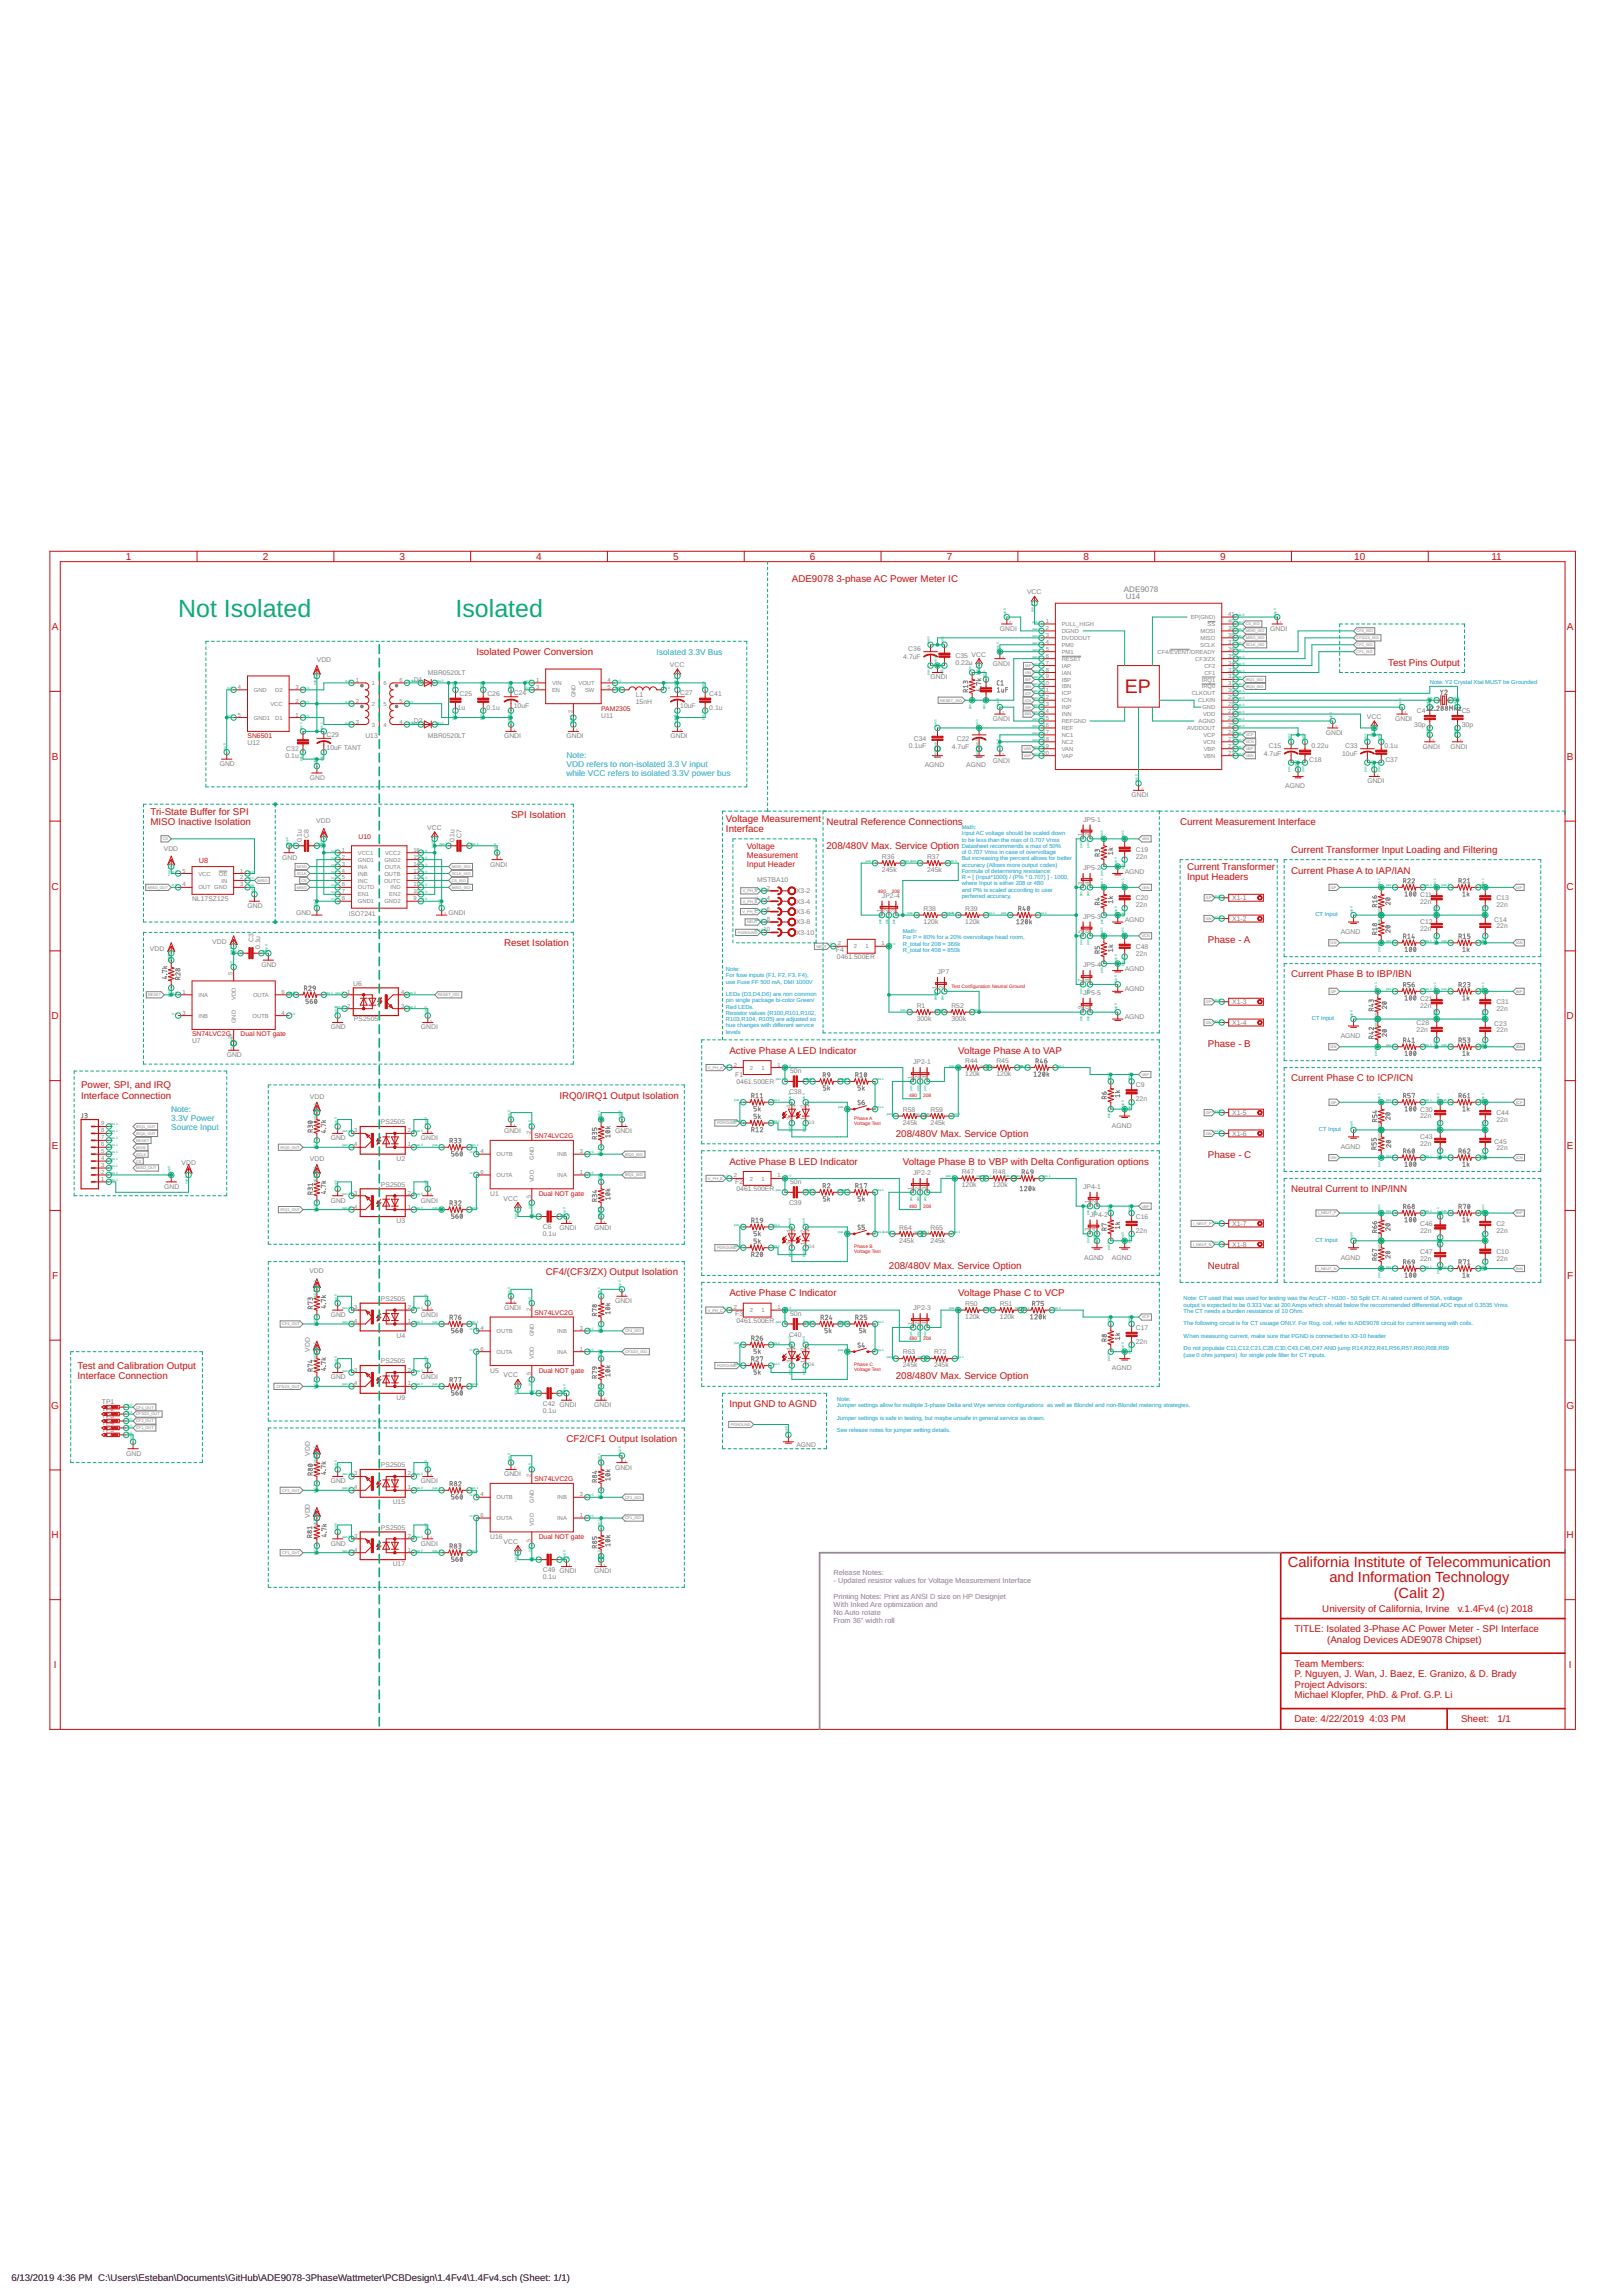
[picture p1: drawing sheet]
<svg xmlns="http://www.w3.org/2000/svg" width="594mm" height="841mm" viewBox="0 0 594 841" stroke-linecap="round" stroke-linejoin="round" font-family="sans-serif">
<defs><g id="words">
<g font-size="9.1" fill="#0dab76">
<text x="65.3" y="226.1">Not Isolated</text>
<text x="166.8" y="226.1">Isolated</text>
</g>
<text font-size="7.2" fill="#c90d0c" x="411.9" y="254.1">EP</text>
<g font-size="5.4" fill="#c90d0c">
<text x="471.7" y="574.1">California Institute of Telecommunication</text>
<text x="486.9" y="579.8">and Information Technology</text>
<text x="510.5" y="585.5">(Calit 2)</text>
</g>
<g font-size="3.7" fill="#c90d0c">
<text x="46.1" y="205.2">1</text>
<text x="96.2" y="205.2">2</text>
<text x="146.3" y="205.2">3</text>
<text x="196.4" y="205.2">4</text>
<text x="246.5" y="205.2">5</text>
<text x="296.6" y="205.2">6</text>
<text x="346.7" y="205.2">7</text>
<text x="396.8" y="205.2">8</text>
<text x="446.9" y="205.2">9</text>
<text x="496" y="205.2">10</text>
<text x="546.3" y="205.2">11</text>
<text x="18.9" y="230.9">A</text>
<text x="573.9" y="230.9">A</text>
<text x="18.9" y="278.4">B</text>
<text x="573.9" y="278.4">B</text>
<text x="18.8" y="326">C</text>
<text x="573.8" y="326">C</text>
<text x="18.8" y="373.5">D</text>
<text x="573.8" y="373.5">D</text>
<text x="18.9" y="421.1">E</text>
<text x="573.9" y="421.1">E</text>
<text x="19" y="468.6">F</text>
<text x="574" y="468.6">F</text>
<text x="18.8" y="516.2">G</text>
<text x="573.7" y="516.2">G</text>
<text x="18.8" y="563.7">H</text>
<text x="573.8" y="563.7">H</text>
<text x="19.7" y="611.3">I</text>
<text x="574.6" y="611.3">I</text>
</g>
<g font-size="3.6" fill="#c90d0c">
<text x="290" y="213.4">ADE9078</text>
<text x="306.3" y="213.4">3-phase AC Power Meter IC</text>
<text x="174.5" y="240.1">Isolated Power Conversion</text>
<text x="508.4" y="243.9">Test Pins Output</text>
<text x="55.1" y="298.5">Tri-State Buffer for SPI</text>
<text x="187.2" y="299.8">SPI Isolation</text>
<text x="55.1" y="302.3">MISO Inactive Isolation</text>
<text x="265.9" y="301.1">Voltage Measurement</text>
<text x="265.9" y="304.9">Interface</text>
<text x="302.7" y="302.3">Neutral Reference Connections</text>
<text x="432.3" y="302.3">Current Measurement Interface</text>
<text x="302.7" y="311.2">208/480V Max. Service Option</text>
<text x="472.9" y="312.5">Current Transformer Input Loading and Filtering</text>
<text x="434.8" y="318.8">Current Transformer</text>
<text x="434.8" y="322.6">Input Headers</text>
<text x="472.9" y="320.1">Current Phase A to IAP/IAN</text>
<text x="184.6" y="346.8">Reset Isolation</text>
<text x="442.4" y="345.5">Phase - A</text>
<text x="472.9" y="358.2">Current Phase B to IBP/IBN</text>
<text x="442.4" y="383.6">Phase - B</text>
<text x="267.2" y="386.1">Active Phase A LED Indicator</text>
<text x="351" y="386.1">Voltage Phase A to VAP</text>
<text x="29.7" y="398.8">Power, SPI, and IRQ</text>
<text x="472.9" y="396.3">Current Phase C to ICP/ICN</text>
<text x="29.7" y="402.6">Interface Connection</text>
<text x="204.9" y="402.6">IRQ0/IRQ1 Output Isolation</text>
<text x="328.1" y="416.6">208/480V Max. Service Option</text>
<text x="442.4" y="424.2">Phase - C</text>
<text x="267.2" y="426.8">Active Phase B LED Indicator</text>
<text x="330.7" y="426.8">Voltage Phase B to VBP with Delta Configuration options</text>
<text x="472.9" y="436.9">Neutral Current to INP/INN</text>
<text x="199.9" y="467.4">CF4/(CF3/ZX) Output Isolation</text>
<text x="325.6" y="464.9">208/480V Max. Service Option</text>
<text x="442.4" y="464.9">Neutral</text>
<text x="267.2" y="475">Active Phase C Indicator</text>
<text x="351" y="475">Voltage Phase C to VCP</text>
<text x="28.4" y="501.7">Test and Calibration Output</text>
<text x="28.4" y="505.5">Interface Connection</text>
<text x="328.1" y="505.5">208/480V Max. Service Option</text>
<text x="267.2" y="515.7">Input GND to AGND</text>
<text x="207.5" y="528.4">CF2/CF1 Output Isolation</text>
<text x="484.3" y="590.6">University of California, Irvine</text>
<text x="533.9" y="590.6">v.1.4Fv4 (c) 2018</text>
<text x="474.2" y="598.2">TITLE: Isolated 3-Phase AC Power Meter - SPI Interface</text>
<text x="486.1" y="602">(Analog Devices ADE9078 Chipset)</text>
<text x="474.2" y="610.9">Team Members:</text>
<text x="474.2" y="614.7">P. Nguyen, J. Wan, J. Baez, E. Granizo, &amp; D. Brady</text>
<text x="474.2" y="618.5">Project Advisors:</text>
<text x="474.2" y="622.3">Michael Klopfer, PhD. &amp; Prof. G.P. Li</text>
<text x="474.2" y="631.2">Date: 4/22/2019</text>
<text x="501.6" y="631.2">4:03 PM</text>
<text x="535.1" y="631.2">Sheet:</text>
<text x="548.4" y="631.2">1/1</text>
</g>
<g font-size="3.5">
<text x="4.2" y="835.8">6/13/2019</text>
<text x="20.9" y="835.8">4:36 PM C:\Users\Esteban\Documents\GitHub\ADE9078-3PhaseWattmeter\PCBDesign\1.4Fv4\1.4Fv4.sch (Sheet: 1/1)</text>
</g>
<g font-size="3.1" fill="#0696d7">
<text x="240.5" y="240.1">Isolated 3.3V Bus</text>
<text x="207.5" y="277.8">Note:</text>
<text x="207.5" y="281.1">VDD refers to non-isolated 3.3 V input</text>
<text x="207.5" y="284.4">while VCC refers to isolated 3.3V power bus</text>
<text x="62.7" y="407.4">Note:</text>
<text x="62.7" y="410.6">3.3V Power</text>
<text x="62.7" y="413.9">Source Input</text>
</g>
<g font-size="3.1" fill="#c90d0c">
<text x="273.5" y="311">Voltage</text>
<text x="273.5" y="314.3">Measurement</text>
<text x="273.5" y="317.6">Input Header</text>
</g>
<g font-size="2.9" fill="#808080">
<text x="411.7" y="217">ADE9078</text>
<text x="412.3" y="219.6">U14</text>
</g>
<text font-size="2.7" fill="#c90d0c" x="72.9" y="316.3">U8</text>
<g font-size="2.7" fill="#8252c2">
<text x="305.3" y="577.3">Release Notes:</text>
<text x="305.3" y="580.2">- Updated resistor values for Voltage Measurement Interface</text>
<text x="305.3" y="586">Printing Notes: Print as ANSI D size on HP Designjet</text>
<text x="305.3" y="588.9">With Inked Are optimization and</text>
<text x="305.3" y="591.8">No Auto rotate</text>
<text x="305.3" y="594.7">From 36&quot; width roll</text>
</g>
<g font-size="2.5" fill="#808080">
<text x="376.2" y="217.8">VCC</text>
<text x="366.2" y="231.2">GNDI</text>
<text x="465.3" y="231.2">GNDI</text>
<text x="332.7" y="238.7">C36</text>
<text x="116" y="242.6">VDD</text>
<text x="245.4" y="244.4">VCC</text>
<text x="330.9" y="241.5">4.7uF</text>
<text x="350" y="243.5">0.22u</text>
<text x="350" y="241">C35 VCC</text>
<text x="363.7" y="243.9">GNDI</text>
<text x="151.6" y="249.8">D1</text>
<text x="156.7" y="247.5">MBR0520LT</text>
<text x="340.8" y="249">GNDI</text>
<text x="168.3" y="255">C25</text>
<text x="178.5" y="255">C26</text>
<text x="188.2" y="254.7">C24</text>
<text x="232.9" y="257.9">15nH</text>
<text x="232.9" y="255.3">L1</text>
<text x="249.1" y="254.7">C27</text>
<text x="259.8" y="255">C41</text>
<text x="167.6" y="260">1u</text>
<text x="178.2" y="260">0.1u</text>
<text x="188.2" y="259.5">10uF</text>
<text x="220.2" y="263">U11</text>
<text x="249.1" y="259.5">10uF</text>
<text x="259.8" y="260">0.1u</text>
<text x="500.6" y="263.5">VCC</text>
<text x="519" y="261.3">C4</text>
<text x="535.4" y="261.3">C5</text>
<text x="119.6" y="269.9">C29</text>
<text x="151.6" y="265">D2</text>
<text x="363.7" y="264.2">GNDI</text>
<text x="485.6" y="269.3">GNDI</text>
<text x="511" y="264.2">GNDI</text>
<text x="518" y="266.4">30p</text>
<text x="535.4" y="266.4">30p</text>
<text x="90.7" y="273.1">U12</text>
<text x="104.9" y="275.3">C32</text>
<text x="119.6" y="274.8">10uF TANT</text>
<text x="133.8" y="270.6">U13</text>
<text x="156.7" y="270.4">MBR0520LT</text>
<text x="184.6" y="270.6">GNDI</text>
<text x="207.5" y="270.6">GNDI</text>
<text x="245.6" y="270.6">GNDI</text>
<text x="332.9" y="274">0.1uF</text>
<text x="334.7" y="271.5">C34</text>
<text x="348.6" y="274.5">4.7uF</text>
<text x="350.4" y="271.7">C22</text>
<text x="464.7" y="274.3">C15</text>
<text x="480.3" y="274">0.22u</text>
<text x="492.7" y="274.3">C33</text>
<text x="507.1" y="274">0.1u</text>
<text x="521.1" y="274.4">GNDI</text>
<text x="531.3" y="274.4">GNDI</text>
<text x="80.5" y="280.7">GND</text>
<text x="104.6" y="277.8">0.1u</text>
<text x="338.7" y="281.2">AGND</text>
<text x="353.9" y="281.2">AGND</text>
<text x="363.7" y="279.5">GNDI</text>
<text x="462.9" y="277.1">4.7uF</text>
<text x="479.5" y="279.1">C18</text>
<text x="491.6" y="277.1">10uF</text>
<text x="507.4" y="279.1">C37</text>
<text x="113.5" y="285.8">GND</text>
<text x="500.8" y="287.1">GNDI</text>
<text x="414.5" y="292.2">GNDI</text>
<text x="470.8" y="288.9">AGND</text>
<text x="115.9" y="301.6">VDD</text>
<text x="156.5" y="304.1">VCC</text>
<text x="396.7" y="301.1">JP5-1</text>
<text x="60" y="311.7">VDD</text>
<text x="110.6" y="308.7" transform="rotate(-90 110.6 308.7)">0.1u</text>
<text x="113.1" y="307" transform="rotate(-90 113.1 307)">C8</text>
<text x="166.5" y="308.7" transform="rotate(-90 166.5 308.7)">0.1u</text>
<text x="169" y="307" transform="rotate(-90 169 307)">C7</text>
<text x="103.3" y="315">GND</text>
<text x="179.5" y="317.6">GNDI</text>
<text x="323" y="314.7">R36</text>
<text x="339.6" y="314.7">R37</text>
<text x="416" y="314.6">22n</text>
<text x="416" y="312.1">C19</text>
<text x="277.3" y="323.2">MSTBA10</text>
<text x="323" y="319.5">245k</text>
<text x="339.6" y="319.5">245k</text>
<text x="396.7" y="318.8">JP5-2</text>
<text x="411.9" y="320.1">AGND</text>
<text x="291.5" y="327.3">X3-2</text>
<text x="323" y="329">JP2-4</text>
<text x="416" y="329.9">C20</text>
<text x="451.3" y="329.9">X1-1</text>
<text x="520.1" y="328.6">C11</text>
<text x="548.1" y="329.9">C13</text>
<text x="70.3" y="330.3">NL17SZ125</text>
<text x="90.7" y="332.8">GND</text>
<text x="108.4" y="335.3">GND</text>
<text x="127.7" y="335.6">ISO7241</text>
<text x="164.3" y="335.3">GNDI</text>
<text x="291.5" y="331.2">X3-4</text>
<text x="291.5" y="335">X3-6</text>
<text x="338.3" y="333.8">R38</text>
<text x="353.5" y="333.8">R39</text>
<text x="416" y="332.4">22n</text>
<text x="520.1" y="331.2">22n</text>
<text x="548.1" y="332.4">22n</text>
<text x="291.5" y="338.8">X3-8</text>
<text x="338.3" y="338.5">120k</text>
<text x="353.5" y="338.5">120k</text>
<text x="396.7" y="336.6">JP5-3</text>
<text x="411.9" y="337.9">AGND</text>
<text x="451.3" y="337.5">X1-2</text>
<text x="520.1" y="341.3">22n</text>
<text x="520.1" y="338.8">C12</text>
<text x="547.3" y="338">C14</text>
<text x="548.1" y="340">22n</text>
<text x="77.8" y="346">VDD</text>
<text x="92.8" y="345.2" transform="rotate(-90 92.8 345.2)">C3</text>
<text x="95.3" y="347.8" transform="rotate(-90 95.3 347.8)">0.1u</text>
<text x="291.5" y="342.6">X3-10</text>
<text x="416" y="347.7">C48</text>
<text x="491.1" y="342.2">AGND</text>
<text x="54.9" y="348.5">VDD</text>
<text x="306.2" y="348.9">F4</text>
<text x="306.5" y="351.5">0461.500ER</text>
<text x="416" y="350.2">22n</text>
<text x="95.7" y="354.4">GND</text>
<text x="343.4" y="356.9">JP7</text>
<text x="396.7" y="354.4">JP5-4</text>
<text x="411.9" y="355.7">AGND</text>
<text x="129.4" y="361.4">U6</text>
<text x="396.7" y="364.5">JP5-5</text>
<text x="411.9" y="363.3">AGND</text>
<text x="335.7" y="369.3">R1</text>
<text x="348.4" y="369.3">R52</text>
<text x="451.3" y="368">X1-3</text>
<text x="520.1" y="369.2">22n</text>
<text x="520.1" y="366.7">C21</text>
<text x="548.1" y="370.5">22n</text>
<text x="548.1" y="368">C31</text>
<text x="121.1" y="377.2">GND</text>
<text x="129.6" y="374.2">PS2505</text>
<text x="154.1" y="377.2">GNDI</text>
<text x="335.7" y="374.1">300k</text>
<text x="348.4" y="374.1">300k</text>
<text x="411.9" y="373.4">AGND</text>
<text x="451.3" y="375.6">X1-4</text>
<text x="518.9" y="375.6">C28</text>
<text x="547.3" y="376.1">C23</text>
<text x="70.3" y="382.3">U7</text>
<text x="491.1" y="380.3">AGND</text>
<text x="518.9" y="378.1">22n</text>
<text x="548.1" y="378.1">22n</text>
<text x="83" y="387.4">GND</text>
<text x="334.5" y="389.9">JP2-1</text>
<text x="353.5" y="389.6">R44</text>
<text x="364.9" y="389.6">R45</text>
<text x="269.3" y="394.6">F1</text>
<text x="289.4" y="393.4">50n</text>
<text x="353.5" y="394.4">120k</text>
<text x="364.9" y="394.4">120k</text>
<text x="269.7" y="397.2">0461.500ER</text>
<text x="289" y="401">C38</text>
<text x="416" y="398.5">C9</text>
<text x="113.5" y="402.6">VDD</text>
<text x="330.7" y="407.4">R58</text>
<text x="340.8" y="407.4">R59</text>
<text x="416" y="403.5">22n</text>
<text x="520.1" y="407.3">C30</text>
<text x="139.5" y="412">PS2505</text>
<text x="330.7" y="412.2">245k</text>
<text x="340.8" y="412.2">245k</text>
<text x="407.3" y="413.3">AGND</text>
<text x="451.3" y="408.6">X1-5</text>
<text x="520.1" y="409.9">22n</text>
<text x="548.1" y="411.2">22n</text>
<text x="548.1" y="408.6">C44</text>
<text x="121.1" y="417.9">GND</text>
<text x="154.1" y="417.9">GNDI</text>
<text x="184.6" y="415.3">GNDI</text>
<text x="225.3" y="415.3">GNDI</text>
<text x="451.3" y="416.2">X1-6</text>
<text x="520.1" y="417.5">C43</text>
<text x="547.3" y="419.3">C45</text>
<text x="113.5" y="425.5">VDD</text>
<text x="145.2" y="425.4">U2</text>
<text x="491.1" y="420.9">AGND</text>
<text x="520.1" y="420">22n</text>
<text x="548.1" y="421.3">22n</text>
<text x="66.5" y="426.8">VDD</text>
<text x="334.5" y="430.6">JP2-2</text>
<text x="352.2" y="430.3">R47</text>
<text x="363.7" y="430.3">R48</text>
<text x="60.2" y="435.7">GND</text>
<text x="139.5" y="434.9">PS2505</text>
<text x="269.3" y="434">F2</text>
<text x="269.7" y="436.6">0461.500ER</text>
<text x="289.4" y="434">50n</text>
<text x="352.2" y="435">120k</text>
<text x="363.7" y="435">120k</text>
<text x="396.7" y="435.7">JP4-1</text>
<text x="121.1" y="440.7">GND</text>
<text x="154.1" y="440.7">GNDI</text>
<text x="179.5" y="438.2">U1</text>
<text x="184.4" y="440">VCC</text>
<text x="289" y="441.6">C39</text>
<text x="145.2" y="448.2">U3</text>
<text x="399.2" y="445.8">JP4-2</text>
<text x="416" y="446.7">C16</text>
<text x="451.3" y="449.2">X1-7</text>
<text x="520.1" y="449.2">C46</text>
<text x="548.1" y="449.2">C2</text>
<text x="198.8" y="453.1">0.1u</text>
<text x="198.8" y="450.5">C6</text>
<text x="204.9" y="450.9">GNDI</text>
<text x="217.6" y="450.9">GNDI</text>
<text x="329.4" y="455.3">245k</text>
<text x="329.4" y="450.6">R64</text>
<text x="340.8" y="455.3">245k</text>
<text x="340.8" y="450.6">R65</text>
<text x="416" y="451.8">22n</text>
<text x="520.1" y="451.8">22n</text>
<text x="548.1" y="451.8">22n</text>
<text x="397.1" y="461.6">AGND</text>
<text x="407.3" y="461.6">AGND</text>
<text x="451.3" y="456.9">X1-8</text>
<text x="491.1" y="461.6">AGND</text>
<text x="520.1" y="461.9">22n</text>
<text x="520.1" y="459.4">C47</text>
<text x="548.1" y="461.9">22n</text>
<text x="548.1" y="459.4">C10</text>
<text x="113.3" y="466.6">VDD</text>
<text x="139.5" y="476.8">PS2505</text>
<text x="225.3" y="477.6">GNDI</text>
<text x="353.5" y="478.5">R50</text>
<text x="366.2" y="478.5">R51</text>
<text x="121.1" y="482.6">GND</text>
<text x="154.1" y="482.6">GNDI</text>
<text x="184.6" y="480.1">GNDI</text>
<text x="269.3" y="482.3">F3</text>
<text x="269.7" y="484.8">0461.500ER</text>
<text x="289.4" y="482.3">50n</text>
<text x="334.5" y="480.1">JP2-3</text>
<text x="353.5" y="483.3">120k</text>
<text x="366.2" y="483.3">120k</text>
<text x="145.2" y="490.1">U4</text>
<text x="289" y="489.9">C40</text>
<text x="416" y="487.3">C17</text>
<text x="113.5" y="495.3" transform="rotate(-90 113.5 495.3)">VDD</text>
<text x="330.7" y="496.3">R63</text>
<text x="342.1" y="496.3">R72</text>
<text x="416" y="492.4">22n</text>
<text x="139.5" y="499.7">PS2505</text>
<text x="179.5" y="503">U5</text>
<text x="330.7" y="501.1">245k</text>
<text x="342.1" y="501.1">245k</text>
<text x="407.3" y="502.2">AGND</text>
<text x="121.1" y="505.5">GND</text>
<text x="154.1" y="505.5">GNDI</text>
<text x="184.4" y="504.7">VCC</text>
<text x="37.3" y="514.6">TP1</text>
<text x="145.2" y="513">U9</text>
<text x="198.8" y="515.3">C42 GNDI</text>
<text x="217.6" y="515.7">GNDI</text>
<text x="37.3" y="517.2">TP2</text>
<text x="37.3" y="519.7">TP3</text>
<text x="198.8" y="517.8">0.1u</text>
<text x="37.3" y="522.3">TP4</text>
<text x="37.3" y="524.8">TP5</text>
<text x="46.2" y="533.4">GND</text>
<text x="113.5" y="533.4" transform="rotate(-90 113.5 533.4)">VDD</text>
<text x="291.7" y="530.1">AGND</text>
<text x="139.5" y="537.8">PS2505</text>
<text x="225.3" y="538.5">GNDI</text>
<text x="121.1" y="543.6">GND</text>
<text x="154.1" y="543.6">GNDI</text>
<text x="184.6" y="541.1">GNDI</text>
<text x="143.8" y="551.1">U15</text>
<text x="113.5" y="556.3" transform="rotate(-90 113.5 556.3)">VDD</text>
<text x="139.5" y="560.6">PS2505</text>
<text x="179.5" y="563.9">U16</text>
<text x="121.1" y="566.5">GND</text>
<text x="154.1" y="566.5">GNDI</text>
<text x="184.4" y="565.7">VCC</text>
<text x="143.8" y="574">U17</text>
<text x="198.8" y="578.8">0.1u</text>
<text x="198.8" y="576.2">C49 GNDI</text>
<text x="217.6" y="576.6">GNDI</text>
</g>
<g font-size="2.5" fill="#c90d0c">
<text x="220.2" y="260.4">PAM2305</text>
<text x="90.7" y="270.6">SN6501</text>
<text x="131.3" y="307.4">U10</text>
<text x="70.3" y="379.8">SN74LVC2G</text>
<text x="88.1" y="379.8">Dual NOT gate</text>
<text x="195.7" y="417.1">SN74LVC2G</text>
<text x="197.3" y="438.2">Dual NOT gate</text>
<text x="195.7" y="481.9">SN74LVC2G</text>
<text x="197.3" y="503">Dual NOT gate</text>
<text x="195.7" y="542.8">SN74LVC2G</text>
<text x="197.3" y="563.9">Dual NOT gate</text>
</g>
<g font-size="2.1" fill="#808080">
<text x="436.1" y="226.9">EP(GND)</text>
<text x="449.8" y="225.8">41</text>
<text x="383" y="228.3">1</text>
<text x="383" y="230.9">2</text>
<text x="383" y="233.4">3</text>
<text x="388.9" y="229.4">PULL_HIGH</text>
<text x="388.9" y="232">DGND</text>
<text x="439.7" y="232">MOSI</text>
<text x="442.3" y="229.4">SS</text>
<text x="449.8" y="233.4">38</text>
<text x="449.8" y="230.9">39</text>
<text x="449.8" y="228.3">40</text>
<text x="383" y="235.9">4</text>
<text x="383" y="238.5">5</text>
<text x="388.9" y="234.5">DVDDOUT</text>
<text x="388.9" y="237.1">PM0</text>
<text x="388.9" y="239.6">PM1</text>
<text x="423.9" y="239.6">CF4/EVENT/DREADY</text>
<text x="439.6" y="237.1">SCLK</text>
<text x="439.7" y="234.5">MISO</text>
<text x="449.8" y="238.5">36</text>
<text x="449.8" y="235.9">37</text>
<text x="383" y="241">6</text>
<text x="383" y="243.6">7</text>
<text x="388.9" y="242.1">RESET</text>
<text x="388.9" y="244.7">IAP</text>
<text x="437.8" y="242.1">CF3/ZX</text>
<text x="441.1" y="244.7">CF2</text>
<text x="449.8" y="243.6">34</text>
<text x="449.8" y="241">35</text>
<text x="130.3" y="249.9">1</text>
<text x="136.2" y="251">1</text>
<text x="140.5" y="251">6</text>
<text x="146.3" y="249.9">6</text>
<text x="196.3" y="249.9">1</text>
<text x="202.2" y="251">VIN</text>
<text x="211.9" y="251">VOUT</text>
<text x="222.5" y="249.9">4</text>
<text x="381.8" y="251.2">10</text>
<text x="383" y="246.1">8</text>
<text x="383" y="248.6">9</text>
<text x="388.9" y="247.2">IAN</text>
<text x="388.9" y="249.8">IBP</text>
<text x="440.2" y="249.8">IRQ1</text>
<text x="441.1" y="247.2">CF1</text>
<text x="449.8" y="251.2">31</text>
<text x="449.8" y="248.6">32</text>
<text x="449.8" y="246.1">33</text>
<text x="87.1" y="252.4">4</text>
<text x="93" y="253.6">GND</text>
<text x="100.8" y="253.6">D2</text>
<text x="108.2" y="252.4">3</text>
<text x="108.2" y="257.5">2</text>
<text x="130.3" y="257.5">2</text>
<text x="146.3" y="257.5">5</text>
<text x="196.3" y="252.4">3</text>
<text x="202.2" y="253.6">EN</text>
<text x="210.8" y="255.5" transform="rotate(-90 210.8 255.5)">GND</text>
<text x="214.3" y="253.6">SW</text>
<text x="222.5" y="252.4">5</text>
<text x="381.8" y="256.3">12</text>
<text x="382" y="253.7">11</text>
<text x="388.9" y="252.3">IBN</text>
<text x="388.9" y="254.8">ICP</text>
<text x="388.9" y="257.4">ICN</text>
<text x="436.5" y="254.8">CLKOUT</text>
<text x="438.9" y="257.4">CLKIN</text>
<text x="440.2" y="252.3">IRQ0</text>
<text x="449.8" y="256.3">29</text>
<text x="449.8" y="253.7">30</text>
<text x="87.1" y="262.6">5</text>
<text x="93" y="263.7">GND1</text>
<text x="99" y="258.6">VCC</text>
<text x="100.8" y="263.7">D1</text>
<text x="108.2" y="262.6">1</text>
<text x="136.2" y="258.6">2</text>
<text x="140.5" y="258.6">5</text>
<text x="209.7" y="261.4" transform="rotate(-90 209.7 261.4)">2</text>
<text x="381.8" y="258.8">13</text>
<text x="381.8" y="261.3">14</text>
<text x="381.8" y="263.9">15</text>
<text x="388.9" y="259.9">INP</text>
<text x="388.9" y="262.5">INN</text>
<text x="440.4" y="259.9">GND</text>
<text x="440.6" y="262.5">VDD</text>
<text x="449.8" y="263.9">26</text>
<text x="449.8" y="261.3">27</text>
<text x="449.8" y="258.8">28</text>
<text x="130.3" y="265.1">3</text>
<text x="136.2" y="266.3">3</text>
<text x="140.5" y="266.3">4</text>
<text x="146.3" y="265.1">4</text>
<text x="381.8" y="266.4">16</text>
<text x="381.8" y="269">17</text>
<text x="388.9" y="265">REFGND</text>
<text x="388.9" y="267.5">REF</text>
<text x="434.8" y="267.5">AVDDOUT</text>
<text x="439" y="265">AGND</text>
<text x="449.8" y="269">24</text>
<text x="449.8" y="266.4">25</text>
<text x="381.8" y="271.5">18</text>
<text x="381.8" y="274">19</text>
<text x="388.9" y="270.1">NC1</text>
<text x="388.9" y="272.6">NC2</text>
<text x="388.9" y="275.2">VAN</text>
<text x="440.6" y="272.6">VCN</text>
<text x="440.8" y="270.1">VCP</text>
<text x="440.9" y="275.2">VBP</text>
<text x="449.8" y="274">22</text>
<text x="449.8" y="271.5">23</text>
<text x="381.8" y="276.6">20</text>
<text x="388.9" y="277.7">VAP</text>
<text x="440.8" y="277.7">VBN</text>
<text x="449.8" y="276.6">21</text>
<text x="396.3" y="306.4" transform="rotate(-90 396.3 306.4)">1</text>
<text x="398.9" y="306.4" transform="rotate(-90 398.9 306.4)">2</text>
<text x="125.2" y="312.1">1</text>
<text x="125.2" y="314.7">2</text>
<text x="125.2" y="317.2">3</text>
<text x="131.1" y="313.2">VCC1</text>
<text x="131.1" y="315.8">GND1</text>
<text x="140.8" y="315.8">GND2</text>
<text x="141" y="313.2">VCC2</text>
<text x="151.4" y="317.2">14</text>
<text x="151.4" y="314.7">15</text>
<text x="151.4" y="312.1">16</text>
<text x="66.8" y="319.7">5</text>
<text x="72.7" y="320.9">VCC</text>
<text x="80.1" y="320.9">OE</text>
<text x="81.1" y="323.4">IN</text>
<text x="87.9" y="319.7">1</text>
<text x="87.9" y="322.3">2</text>
<text x="125.2" y="319.7">4</text>
<text x="125.2" y="322.3">5</text>
<text x="131.1" y="318.3">INA</text>
<text x="131.1" y="320.9">INB</text>
<text x="131.1" y="323.4">INC</text>
<text x="140.7" y="323.4">OUTC</text>
<text x="140.8" y="320.9">OUTB</text>
<text x="140.9" y="318.3">OUTA</text>
<text x="151.4" y="322.3">12</text>
<text x="151.4" y="319.7">13</text>
<text x="66.8" y="324.8">4</text>
<text x="72.7" y="325.9">OUT GND</text>
<text x="87.9" y="324.8">3</text>
<text x="125.2" y="324.8">6</text>
<text x="125.2" y="327.4">7</text>
<text x="125.2" y="329.9">8</text>
<text x="131.1" y="325.9">OUTD</text>
<text x="131.1" y="328.5">EN1</text>
<text x="142.6" y="328.5">EN2</text>
<text x="143" y="325.9">IND</text>
<text x="151.4" y="329.9">9</text>
<text x="151.4" y="327.4">10</text>
<text x="151.4" y="324.8">11</text>
<text x="280.9" y="326.1">2</text>
<text x="280.9" y="329.9">4</text>
<text x="396.3" y="324.2" transform="rotate(-90 396.3 324.2)">3</text>
<text x="398.9" y="324.2" transform="rotate(-90 398.9 324.2)">4</text>
<text x="131.1" y="331">GND1</text>
<text x="140.8" y="331">GND2</text>
<text x="280.9" y="333.7">6</text>
<text x="322.7" y="334.3" transform="rotate(-90 322.7 334.3)">1</text>
<text x="325.2" y="334.3" transform="rotate(-90 325.2 334.3)">2</text>
<text x="327.8" y="334.3" transform="rotate(-90 327.8 334.3)">3</text>
<text x="279.7" y="341.3">10</text>
<text x="280.9" y="337.5">8</text>
<text x="396.3" y="342" transform="rotate(-90 396.3 342)">5</text>
<text x="398.9" y="342" transform="rotate(-90 398.9 342)">6</text>
<text x="306.8" y="346.4">2</text>
<text x="312.7" y="347.5">2</text>
<text x="317" y="347.5">1</text>
<text x="322.8" y="346.4">1</text>
<text x="85.2" y="357.1" transform="rotate(-90 85.2 357.1)">5</text>
<text x="396.3" y="359.7" transform="rotate(-90 396.3 359.7)">7</text>
<text x="398.9" y="359.7" transform="rotate(-90 398.9 359.7)">8</text>
<text x="66.8" y="364.2">1</text>
<text x="72.7" y="365.3">INA</text>
<text x="92.7" y="365.3">OUTA</text>
<text x="103.1" y="364.2">6</text>
<text x="127.2" y="364.2">1</text>
<text x="146.9" y="364.2">4</text>
<text x="343" y="362.3" transform="rotate(-90 343 362.3)">1</text>
<text x="345.5" y="362.3" transform="rotate(-90 345.5 362.3)">2</text>
<text x="66.8" y="371.8">3</text>
<text x="86.3" y="366.3" transform="rotate(-90 86.3 366.3)">VDD</text>
<text x="103.1" y="371.8">4</text>
<text x="127.2" y="369.3">2</text>
<text x="146.9" y="369.3">3</text>
<text x="396.3" y="369.9" transform="rotate(-90 396.3 369.9)">9</text>
<text x="398.9" y="371.1" transform="rotate(-90 398.9 371.1)">10</text>
<text x="72.7" y="372.9">INB</text>
<text x="86.3" y="374.9" transform="rotate(-90 86.3 374.9)">GND</text>
<text x="92.5" y="372.9">OUTB</text>
<text x="85.2" y="380.8" transform="rotate(-90 85.2 380.8)">2</text>
<text x="268.7" y="390.9">2</text>
<text x="274.6" y="392">2</text>
<text x="278.9" y="392">1</text>
<text x="284.7" y="390.9">1</text>
<text x="334.1" y="395.3" transform="rotate(-90 334.1 395.3)">1</text>
<text x="336.7" y="395.3" transform="rotate(-90 336.7 395.3)">2</text>
<text x="339.2" y="395.3" transform="rotate(-90 339.2 395.3)">3</text>
<text x="289.7" y="406.1" transform="rotate(-90 289.7 406.1)">4</text>
<text x="294.7" y="406.1" transform="rotate(-90 294.7 406.1)">2</text>
<text x="37.1" y="412.4">9</text>
<text x="289.7" y="410.5" transform="rotate(-90 289.7 410.5)">3</text>
<text x="294.7" y="410.5" transform="rotate(-90 294.7 410.5)">1</text>
<text x="37.1" y="417.5">7</text>
<text x="37.1" y="415">8</text>
<text x="129.7" y="415">3</text>
<text x="149.4" y="415">2</text>
<text x="194.4" y="415.5" transform="rotate(-90 194.4 415.5)">2</text>
<text x="37.1" y="425.1">4</text>
<text x="37.1" y="422.6">5</text>
<text x="37.1" y="420.1">6</text>
<text x="129.7" y="420.1">4</text>
<text x="149.4" y="420.1">1</text>
<text x="176" y="422.6">4</text>
<text x="181.9" y="423.7">OUTB</text>
<text x="195.5" y="425" transform="rotate(-90 195.5 425)">GND</text>
<text x="204.1" y="423.7">INB</text>
<text x="212.4" y="422.6">3</text>
<text x="37.1" y="430.2">2</text>
<text x="37.1" y="427.7">3</text>
<text x="176" y="430.2">6</text>
<text x="181.9" y="431.3">OUTA</text>
<text x="204.1" y="431.3">INA</text>
<text x="212.4" y="430.2">1</text>
<text x="268.7" y="431.5">2</text>
<text x="284.7" y="431.5">1</text>
<text x="37.1" y="432.8">1</text>
<text x="129.7" y="437.8">3</text>
<text x="149.4" y="437.8">2</text>
<text x="195.5" y="433.3" transform="rotate(-90 195.5 433.3)">VDD</text>
<text x="274.6" y="432.6">2</text>
<text x="278.9" y="432.6">1</text>
<text x="334.1" y="435.9" transform="rotate(-90 334.1 435.9)">1</text>
<text x="336.7" y="435.9" transform="rotate(-90 336.7 435.9)">2</text>
<text x="339.2" y="435.9" transform="rotate(-90 339.2 435.9)">3</text>
<text x="129.7" y="442.9">4</text>
<text x="149.4" y="442.9">1</text>
<text x="194.4" y="439.2" transform="rotate(-90 194.4 439.2)">5</text>
<text x="398.9" y="441" transform="rotate(-90 398.9 441)">1</text>
<text x="401.4" y="441" transform="rotate(-90 401.4 441)">2</text>
<text x="289.7" y="451.8" transform="rotate(-90 289.7 451.8)">4</text>
<text x="294.7" y="451.8" transform="rotate(-90 294.7 451.8)">2</text>
<text x="398.9" y="451.2" transform="rotate(-90 398.9 451.2)">3</text>
<text x="401.4" y="451.2" transform="rotate(-90 401.4 451.2)">4</text>
<text x="289.7" y="456.3" transform="rotate(-90 289.7 456.3)">3</text>
<text x="294.7" y="456.3" transform="rotate(-90 294.7 456.3)">1</text>
<text x="129.7" y="479.8">3</text>
<text x="149.4" y="479.8">2</text>
<text x="268.7" y="479.8">2</text>
<text x="284.7" y="479.8">1</text>
<text x="129.7" y="484.8">4</text>
<text x="149.4" y="484.8">1</text>
<text x="194.4" y="480.3" transform="rotate(-90 194.4 480.3)">2</text>
<text x="274.6" y="480.9">2</text>
<text x="278.9" y="480.9">1</text>
<text x="334.1" y="485.5" transform="rotate(-90 334.1 485.5)">1</text>
<text x="336.7" y="485.5" transform="rotate(-90 336.7 485.5)">2</text>
<text x="339.2" y="485.5" transform="rotate(-90 339.2 485.5)">3</text>
<text x="176" y="487.4">4</text>
<text x="181.9" y="488.5">OUTB</text>
<text x="195.5" y="489.7" transform="rotate(-90 195.5 489.7)">GND</text>
<text x="204.1" y="488.5">INB</text>
<text x="212.4" y="487.4">3</text>
<text x="176" y="495">6</text>
<text x="181.9" y="496.1">OUTA</text>
<text x="204.1" y="496.1">INA</text>
<text x="212.4" y="495">1</text>
<text x="289.7" y="495" transform="rotate(-90 289.7 495)">4</text>
<text x="294.7" y="495" transform="rotate(-90 294.7 495)">2</text>
<text x="129.7" y="502.6">3</text>
<text x="149.4" y="502.6">2</text>
<text x="194.4" y="503.9" transform="rotate(-90 194.4 503.9)">5</text>
<text x="195.5" y="498.1" transform="rotate(-90 195.5 498.1)">VDD</text>
<text x="289.7" y="499.4" transform="rotate(-90 289.7 499.4)">3</text>
<text x="294.7" y="499.4" transform="rotate(-90 294.7 499.4)">1</text>
<text x="129.7" y="507.7">4</text>
<text x="149.4" y="507.7">1</text>
<text x="129.7" y="540.7">3</text>
<text x="129.7" y="545.8">4</text>
<text x="149.4" y="545.8">1</text>
<text x="149.4" y="540.7">2</text>
<text x="194.4" y="541.3" transform="rotate(-90 194.4 541.3)">2</text>
<text x="176" y="548.3">4</text>
<text x="181.9" y="549.4">OUTB</text>
<text x="195.5" y="550.7" transform="rotate(-90 195.5 550.7)">GND</text>
<text x="204.1" y="549.4">INB</text>
<text x="212.4" y="548.3">3</text>
<text x="176" y="555.9">6</text>
<text x="181.9" y="557.1">OUTA</text>
<text x="204.1" y="557.1">INA</text>
<text x="212.4" y="555.9">1</text>
<text x="129.7" y="563.6">3</text>
<text x="149.4" y="563.6">2</text>
<text x="195.5" y="559" transform="rotate(-90 195.5 559)">VDD</text>
<text x="129.7" y="568.6">4</text>
<text x="149.4" y="568.6">1</text>
<text x="194.4" y="564.9" transform="rotate(-90 194.4 564.9)">5</text>
</g>
<g font-size="2.1" fill="#0696d7">
<text x="523.7" y="250.5">Note: Y2 Crystal Xtal MUST be Grounded</text>
<text x="352.2" y="303.8">Math:</text>
<text x="352.2" y="306.1">Input AC voltage should be scaled down</text>
<text x="352.2" y="308.4">to be less than the max of 0.707 Vrms</text>
<text x="352.2" y="310.7">Datasheet recommends a max of 50%</text>
<text x="352.2" y="313">of 0.707 Vrms in case of overvoltage</text>
<text x="352.2" y="315.3">But increasing the percent allows for better</text>
<text x="352.2" y="317.6">accuracy (Allows more output codes)</text>
<text x="352.2" y="319.9">Formula of determining resistance:</text>
<text x="352.2" y="322.1">R = [ (Input*1000) / (P% * 0.707) ] - 1000,</text>
<text x="352.2" y="324.4">where Input is either 208 or 480</text>
<text x="352.2" y="326.7">and P% is scaled according to user</text>
<text x="352.2" y="329">perferred accuracy.</text>
<text x="481.8" y="335.6">CT Input</text>
<text x="330.7" y="341.9">Math:</text>
<text x="330.7" y="344.2">For P = 80% for a 20% overvoltage head room,</text>
<text x="330.7" y="346.5">R_total for 208 = 366k</text>
<text x="330.7" y="348.8">R_total for 408 = 850k</text>
<text x="265.9" y="355.9">Note:</text>
<text x="265.9" y="358.2">For fuse inputs (F1, F2, F3, F4),</text>
<text x="265.9" y="360.5">use Fuse FF 500 mA, DMI 1000V</text>
<text x="265.9" y="365.1">LEDs (D3,D4,D6) are non common</text>
<text x="265.9" y="367.3">pin single package bi-color Green/</text>
<text x="265.9" y="369.6">Red LEDs.</text>
<text x="265.9" y="371.9">Resistor values (R100,R101,R102,</text>
<text x="265.9" y="374.2">R103,R104, R105) are adjusted so</text>
<text x="265.9" y="376.5">hue changes with different service</text>
<text x="480.5" y="373.7">CT Input</text>
<text x="265.9" y="378.8">levels</text>
<text x="483" y="414.3">CT Input</text>
<text x="481.8" y="455">CT Input</text>
<text x="433.5" y="476.6">Note: CT used that was used for testing was the AcuCT - H100 - 50 Split CT. At rated current of 50A, voltage</text>
<text x="433.5" y="478.8">output is expected to be 0.333 Vac at 200 Amps which should below the reccommended differential ADC input of 0.3535 Vrms.</text>
<text x="433.5" y="481.1">The CT needs a burden resistance of 10 Ohm.</text>
<text x="433.5" y="485.7">The following circuit is for CT usuage ONLY. For Rog. coil, refer to ADE9078 circuit for current sensing with coils.</text>
<text x="433.5" y="490.3">When measuring current, make sure that PGND is connected to X3-10 header</text>
<text x="433.5" y="494.8">Do not populate C11,C12,C21,C28,C30,C43,C46,C47 AND jump R14,R22,R41,R56,R57,R60,R68,R69</text>
<text x="433.5" y="497.1">(use 0 ohm jumpers) for single pole filter for CT inputs.</text>
<text x="306.5" y="513.4">Note:</text>
<text x="306.5" y="515.7">Jumper settings allow for multiple 3-phase Delta and Wye service configurations as well as Blondel and non-Blondel metering strategies.</text>
<text x="306.5" y="520.2">Jumper settings is safe in testing, but maybe unsafe in general service as drawn.</text>
<text x="306.5" y="524.8">See release notes for jumper setting details.</text>
</g>
<g font-size="1.8" fill="#c90d0c">
<text x="321.6" y="327.1">480</text>
<text x="326.6" y="327.1">208</text>
<text x="348.4" y="362">Test Configuration Neutral Ground</text>
<text x="291.6" y="405.8" transform="rotate(-90 291.6 405.8)">+</text>
<text x="296.7" y="405.8" transform="rotate(-90 296.7 405.8)">+</text>
<text x="333" y="402">480</text>
<text x="338.1" y="402">208</text>
<text x="312.9" y="410.3">Phase A</text>
<text x="312.9" y="412.2">Voltage Test</text>
<text x="333" y="442.6">480</text>
<text x="338.1" y="442.6">208</text>
<text x="291.6" y="451.5" transform="rotate(-90 291.6 451.5)">+</text>
<text x="296.7" y="451.5" transform="rotate(-90 296.7 451.5)">+</text>
<text x="312.9" y="457.2">Phase B</text>
<text x="312.9" y="459.2">Voltage Test</text>
<text x="333" y="490.9">480</text>
<text x="338.1" y="490.9">208</text>
<text x="291.6" y="494.7" transform="rotate(-90 291.6 494.7)">+</text>
<text x="296.7" y="494.7" transform="rotate(-90 296.7 494.7)">+</text>
<text x="312.9" y="500.4">Phase C</text>
<text x="312.9" y="502.3">Voltage Test</text>
</g>
<g font-size="1.8" fill="#808080">
<text x="296" y="411.8">D3</text>
<text x="296" y="457.5">D4</text>
<text x="296" y="500.7">D6</text>
</g>
<g font-size="1.4" fill="#808080">
<text x="456.3" y="229.2">CS_ISO</text>
<text x="456.3" y="231.7">MOSI_ISO</text>
<text x="496.9" y="231.7">CF4_ISO</text>
<text x="456.3" y="234.3">MISO_ISO</text>
<text x="456.3" y="236.8">SCLK_ISO</text>
<text x="496.9" y="234.3">CF3/ZX_ISO</text>
<text x="496.9" y="239.3">CF1_ISO</text>
<text x="496.9" y="236.8">CF2_ISO</text>
<text x="375.5" y="244.4">IAP</text>
<text x="375.4" y="247">IAN</text>
<text x="375.5" y="249.5">IBP</text>
<text x="456.3" y="249.5">IRQ1_ISO</text>
<text x="344.4" y="257.1">RESET_ISO</text>
<text x="375.3" y="257.1">ICN</text>
<text x="375.4" y="252">IBN</text>
<text x="375.4" y="254.6">ICP</text>
<text x="456.3" y="252">IRQ0_ISO</text>
<text x="375.3" y="262.2">INN</text>
<text x="375.4" y="259.7">INP</text>
<text x="456.3" y="269.8">VCP</text>
<text x="375" y="274.9">VAN</text>
<text x="456.3" y="272.4">VCN</text>
<text x="456.3" y="274.9">VBP</text>
<text x="375" y="277.4">VAP</text>
<text x="456.3" y="277.4">VBN</text>
<text x="59.6" y="307.9">CS</text>
<text x="418.2" y="307.9">VAN</text>
<text x="94.3" y="323.2">MISO</text>
<text x="108.7" y="320.6">SCLK</text>
<text x="108.7" y="318.1">MOSI</text>
<text x="110.4" y="323.2">CS</text>
<text x="165.4" y="323.2">CS_ISO</text>
<text x="165.4" y="318.1">MOSI_ISO</text>
<text x="165.4" y="320.6">SCLK_ISO</text>
<text x="54.2" y="325.7">MISO_OUT</text>
<text x="108.7" y="325.7">MISO</text>
<text x="165.4" y="325.7">MISO_ISO</text>
<text x="272" y="327">V_PH_A</text>
<text x="418.2" y="325.7">VBN</text>
<text x="441.7" y="329.5">I1P</text>
<text x="487.4" y="325.7">I1P</text>
<text x="555.3" y="325.7">IAP</text>
<text x="271.9" y="334.6">V_PH_C</text>
<text x="272" y="330.8">V_PH_B</text>
<text x="273.6" y="338.4">NEUT</text>
<text x="441.6" y="337.1">I1N</text>
<text x="270.2" y="342.2">PGROUND</text>
<text x="299" y="347.3">NEUT</text>
<text x="418.2" y="343.5">VCN</text>
<text x="487.3" y="346">I1N</text>
<text x="555.3" y="346">IAN</text>
<text x="54.3" y="365.1">RESET</text>
<text x="160.4" y="365.1">RESET_ISO</text>
<text x="487.4" y="363.8">I2P</text>
<text x="555.3" y="363.8">IBP</text>
<text x="441.7" y="367.6">I2P</text>
<text x="441.6" y="375.2">I2N</text>
<text x="487.3" y="384.1">I2N</text>
<text x="555.3" y="384.1">IBN</text>
<text x="259.3" y="391.7">V_PH_A</text>
<text x="418.2" y="394.3">VAP</text>
<text x="487.4" y="404.4">I3P</text>
<text x="555.3" y="404.4">ICP</text>
<text x="49.9" y="413.3">IRQ1_OUT</text>
<text x="262.6" y="412">PGROUND</text>
<text x="441.7" y="408.2">I3P</text>
<text x="49.9" y="418.4">RESET</text>
<text x="49.9" y="415.9">IRQ0_OUT</text>
<text x="441.6" y="415.9">I3N</text>
<text x="49.9" y="420.9">MOSI</text>
<text x="49.9" y="423.5">SCLK</text>
<text x="102.8" y="420.9">IRQ0_OUT</text>
<text x="228.9" y="423.5">IRQ0_ISO</text>
<text x="487.3" y="424.7">I3N</text>
<text x="555.3" y="424.7">ICN</text>
<text x="49.9" y="426">CS</text>
<text x="49.9" y="428.6">MISO_OUT</text>
<text x="228.9" y="431.1">IRQ1_ISO</text>
<text x="259.3" y="432.4">V_PH_B</text>
<text x="102.8" y="443.8">IRQ1_OUT</text>
<text x="418.2" y="442.5">VBP</text>
<text x="437" y="448.9">I_NEUT_P</text>
<text x="482.8" y="445.1">I_NEUT_P</text>
<text x="555.3" y="445.1">INP</text>
<text x="262.6" y="457.8">PGROUND</text>
<text x="437" y="456.5">I_NEUT_N</text>
<text x="482.7" y="465.4">I_NEUT_N</text>
<text x="555.3" y="465.4">INN</text>
<text x="103.4" y="485.7">CF4_OUT</text>
<text x="259.3" y="480.6">V_PH_C</text>
<text x="418.2" y="483.2">VCP</text>
<text x="228.9" y="488.2">CF4_ISO</text>
<text x="228.9" y="495.9">CF3/ZX_ISO</text>
<text x="262.6" y="500.9">PGROUND</text>
<text x="101.2" y="508.6">CF3/ZX_OUT</text>
<text x="49.9" y="518.7">CF3/ZX_OUT</text>
<text x="49.9" y="516.2">CF4_OUT</text>
<text x="49.9" y="521.3">CF2_OUT</text>
<text x="49.9" y="523.8">CF1_OUT</text>
<text x="267.7" y="522.5">PGROUND</text>
<text x="103.4" y="546.6">CF2_OUT</text>
<text x="228.9" y="549.2">CF2_ISO</text>
<text x="228.9" y="556.8">CF1_ISO</text>
<text x="103.4" y="569.5">CF1_OUT</text>
</g>
<g font-size="1.2" fill="#0dab76">
<text x="368.4" y="225.8" transform="rotate(-90 368.4 225.8)">sup 0</text>
<text x="378.6" y="224.4" transform="rotate(-90 378.6 224.4)">sup 0</text>
<text x="452.9" y="225.8">pas 0</text>
<text x="467.5" y="225.8" transform="rotate(-90 467.5 225.8)">sup 0</text>
<text x="345.5" y="233.6" transform="rotate(-90 345.5 233.6)">1</text>
<text x="378.1" y="228.3">pas 0</text>
<text x="378.1" y="230.9">pas 0</text>
<text x="378.1" y="233.4">pas 0</text>
<text x="452.9" y="233.4">pas 0</text>
<text x="452.9" y="230.9">pas 0</text>
<text x="452.9" y="228.3">pas 0</text>
<text x="340.5" y="235.9" transform="rotate(-90 340.5 235.9)">pas 1</text>
<text x="345.5" y="235.9" transform="rotate(-90 345.5 235.9)">pas</text>
<text x="365.9" y="238.5" transform="rotate(-90 365.9 238.5)">sup 0</text>
<text x="378.1" y="235.9">pas 0</text>
<text x="378.1" y="238.5">pas 0</text>
<text x="452.9" y="238.5">pas 0</text>
<text x="452.9" y="235.9">pas 0</text>
<text x="343" y="243.6" transform="rotate(-90 343 243.6)">sup 0</text>
<text x="378.1" y="241">pas 0</text>
<text x="378.1" y="243.6">pas 0</text>
<text x="452.9" y="243.6">pas 0</text>
<text x="452.9" y="241">pas 0</text>
<text x="115.7" y="251.1" transform="rotate(-90 115.7 251.1)">sup 0</text>
<text x="126.4" y="249.9">io 0</text>
<text x="149.4" y="249.9">io 0</text>
<text x="150.8" y="249.9">pas 0</text>
<text x="159.6" y="249.9">pas 0</text>
<text x="166.5" y="250.1" transform="rotate(-90 166.5 250.1)">1</text>
<text x="176.6" y="250.1" transform="rotate(-90 176.6 250.1)">1</text>
<text x="186.8" y="250.1" transform="rotate(-90 186.8 250.1)">1</text>
<text x="192.5" y="249.9">io 0</text>
<text x="225.6" y="249.9">io 0</text>
<text x="247.8" y="251.1" transform="rotate(-90 247.8 251.1)">su1p 0</text>
<text x="257.9" y="250.1" transform="rotate(-90 257.9 250.1)">1</text>
<text x="340.5" y="247.3" transform="rotate(-90 340.5 247.3)">pas 1</text>
<text x="345.5" y="247.3" transform="rotate(-90 345.5 247.3)">pas 1</text>
<text x="355.7" y="246.1" transform="rotate(-90 355.7 246.1)">pas 1</text>
<text x="358.2" y="247.3" transform="rotate(-90 358.2 247.3)">sup 0</text>
<text x="360.8" y="248.6" transform="rotate(-90 360.8 248.6)">pas</text>
<text x="360.8" y="246.3" transform="rotate(-90 360.8 246.3)">1</text>
<text x="378.1" y="246.1">pas 0</text>
<text x="378.1" y="248.6">pas 0</text>
<text x="378.1" y="251.2">pas 0</text>
<text x="452.9" y="251.2">pas 0</text>
<text x="452.9" y="248.6">pas 0</text>
<text x="452.9" y="246.1">pas 0</text>
<text x="83.2" y="252.4">io 0</text>
<text x="111.3" y="252.4">io 0</text>
<text x="111.3" y="257.5">io 0</text>
<text x="126.4" y="257.5">io 0</text>
<text x="149.4" y="257.5">io 0</text>
<text x="166.5" y="252.4" transform="rotate(-90 166.5 252.4)">pas</text>
<text x="176.6" y="252.4" transform="rotate(-90 176.6 252.4)">pas</text>
<text x="186.8" y="252.4" transform="rotate(-90 186.8 252.4)">pas</text>
<text x="192.5" y="252.4">io 0</text>
<text x="225.5" y="252.4">iio 0</text>
<text x="243.4" y="252.4">io 0</text>
<text x="247.8" y="252.4" transform="rotate(-90 247.8 252.4)">pas</text>
<text x="257.9" y="252.4" transform="rotate(-90 257.9 252.4)">pas</text>
<text x="365.9" y="256.5" transform="rotate(-90 365.9 256.5)">0</text>
<text x="378.1" y="253.7">pas 0</text>
<text x="378.1" y="256.3">pas 0</text>
<text x="452.9" y="256.3">pas 0</text>
<text x="452.9" y="253.7">pas 0</text>
<text x="513.2" y="256.5" transform="rotate(-90 513.2 256.5)">0</text>
<text x="522.9" y="256.3">pas 1</text>
<text x="523.3" y="256.5" transform="rotate(-90 523.3 256.5)">1</text>
<text x="526.6" y="257.8">1</text>
<text x="530.3" y="257.8">2</text>
<text x="531.7" y="256.3">pas</text>
<text x="533.5" y="256.5" transform="rotate(-90 533.5 256.5)">1</text>
<text x="534" y="256.3">1</text>
<text x="83.2" y="262.6">io 0</text>
<text x="111.3" y="262.6">io 0</text>
<text x="166.5" y="263.8" transform="rotate(-90 166.5 263.8)">pas 1</text>
<text x="176.6" y="263.8" transform="rotate(-90 176.6 263.8)">pas 1</text>
<text x="186.8" y="263.8" transform="rotate(-90 186.8 263.8)">pa0s 1</text>
<text x="247.8" y="263.8" transform="rotate(-90 247.8 263.8)">pas 1</text>
<text x="257.9" y="263.8" transform="rotate(-90 257.9 263.8)">pas 1</text>
<text x="355.7" y="260" transform="rotate(-90 355.7 260)">pas 1</text>
<text x="360.8" y="260" transform="rotate(-90 360.8 260)">pas 1</text>
<text x="365.9" y="258.8" transform="rotate(-90 365.9 258.8)">sup</text>
<text x="378.1" y="258.8">pas 0</text>
<text x="378.1" y="261.3">pas 0</text>
<text x="378.1" y="263.9">pas 0</text>
<text x="452.9" y="263.9">pas 0</text>
<text x="452.9" y="261.3">pas 0</text>
<text x="452.9" y="258.8">pas 0</text>
<text x="487.8" y="263.9" transform="rotate(-90 487.8 263.9)">sup</text>
<text x="487.8" y="261.6" transform="rotate(-90 487.8 261.6)">0</text>
<text x="513.2" y="258.8" transform="rotate(-90 513.2 258.8)">sup</text>
<text x="523.3" y="258.8" transform="rotate(-90 523.3 258.8)">pas</text>
<text x="533.5" y="258.8" transform="rotate(-90 533.5 258.8)">pas</text>
<text x="110.6" y="267.7" transform="rotate(-90 110.6 267.7)">pas 1</text>
<text x="118.2" y="267.7" transform="rotate(-90 118.2 267.7)">pas 1</text>
<text x="126.4" y="265.1">io 0</text>
<text x="149.4" y="265.1">io 0</text>
<text x="150.8" y="265.1">pas 0</text>
<text x="159.6" y="265.1">pas 0</text>
<text x="186.8" y="265.1" transform="rotate(-90 186.8 265.1)">sup</text>
<text x="209.7" y="265.3" transform="rotate(-90 209.7 265.3)">isou0p 0</text>
<text x="247.8" y="265.1" transform="rotate(-90 247.8 265.1)">sup 0</text>
<text x="343" y="266.4" transform="rotate(-90 343 266.4)">pas 1</text>
<text x="358.2" y="266.4" transform="rotate(-90 358.2 266.4)">pas 1</text>
<text x="378.1" y="266.4">pas 0</text>
<text x="378.1" y="269">pas 0</text>
<text x="452.9" y="269">pas 0</text>
<text x="452.9" y="266.4">pas 0</text>
<text x="477.6" y="269.2" transform="rotate(-90 477.6 269.2)">1</text>
<text x="505.6" y="269.2" transform="rotate(-90 505.6 269.2)">1</text>
<text x="82.7" y="275.3" transform="rotate(-90 82.7 275.3)">sup 0</text>
<text x="365.9" y="274" transform="rotate(-90 365.9 274)">sup 0</text>
<text x="378.1" y="271.5">pas 0</text>
<text x="378.1" y="274">pas 0</text>
<text x="452.9" y="274">pas 0</text>
<text x="452.9" y="271.5">pas 0</text>
<text x="472.5" y="271.5" transform="rotate(-90 472.5 271.5)">pas 1</text>
<text x="477.6" y="271.5" transform="rotate(-90 477.6 271.5)">pas</text>
<text x="500.5" y="271.5" transform="rotate(-90 500.5 271.5)">pas 1</text>
<text x="503" y="270.1" transform="rotate(-90 503 270.1)">sup 0</text>
<text x="505.6" y="271.5" transform="rotate(-90 505.6 271.5)">pas</text>
<text x="523.3" y="270.1" transform="rotate(-90 523.3 270.1)">passu1p 0</text>
<text x="533.5" y="270.1" transform="rotate(-90 533.5 270.1)">passu1p 0</text>
<text x="110.6" y="279" transform="rotate(-90 110.6 279)">pas 1</text>
<text x="115.7" y="280.4" transform="rotate(-90 115.7 280.4)">sup</text>
<text x="115.7" y="278.1" transform="rotate(-90 115.7 278.1)">0</text>
<text x="118.2" y="279" transform="rotate(-90 118.2 279)">pas 1</text>
<text x="343" y="277.7" transform="rotate(-90 343 277.7)">pas 1 sup 0</text>
<text x="358.2" y="277.7" transform="rotate(-90 358.2 277.7)">pas 1 sup 0</text>
<text x="378.1" y="276.6">pas 0</text>
<text x="452.9" y="276.6">pas 0</text>
<text x="475.1" y="281.7" transform="rotate(-90 475.1 281.7)">sup</text>
<text x="475.1" y="279.3" transform="rotate(-90 475.1 279.3)">0</text>
<text x="503" y="281.7" transform="rotate(-90 503 281.7)">sup</text>
<text x="503" y="279.3" transform="rotate(-90 503 279.3)">0</text>
<text x="416.7" y="286.7" transform="rotate(-90 416.7 286.7)">sup 0</text>
<text x="472.5" y="282.8" transform="rotate(-90 472.5 282.8)">pas 1</text>
<text x="477.6" y="282.8" transform="rotate(-90 477.6 282.8)">pas 1</text>
<text x="500.5" y="282.8" transform="rotate(-90 500.5 282.8)">pas 1</text>
<text x="505.6" y="282.8" transform="rotate(-90 505.6 282.8)">pas 1</text>
<text x="105.1" y="309.6">pas 1</text>
<text x="105.5" y="309.6" transform="rotate(-90 105.5 309.6)">sup 0</text>
<text x="116.4" y="309.6">pas</text>
<text x="118.2" y="310.7" transform="rotate(-90 118.2 310.7)">sup 0</text>
<text x="118.7" y="309.6">1</text>
<text x="158.9" y="310.7" transform="rotate(-90 158.9 310.7)">sup 0</text>
<text x="161" y="309.6">pas 1</text>
<text x="172.3" y="309.6">pas 1</text>
<text x="181.7" y="309.8" transform="rotate(-90 181.7 309.8)">0</text>
<text x="396.3" y="310.7" transform="rotate(-90 396.3 310.7)">pas 0</text>
<text x="398.9" y="310.7" transform="rotate(-90 398.9 310.7)">pas 0</text>
<text x="404" y="307" transform="rotate(-90 404 307)">pas 1</text>
<text x="411.6" y="307" transform="rotate(-90 411.6 307)">pas 1</text>
<text x="121.3" y="312.1">io 0</text>
<text x="121.3" y="314.7">io 0</text>
<text x="121.3" y="317.2">io 0</text>
<text x="154.5" y="317.2">io 0</text>
<text x="154.5" y="314.7">io 0</text>
<text x="154.5" y="312.1">io 0</text>
<text x="181.7" y="312.1" transform="rotate(-90 181.7 312.1)">sup</text>
<text x="317.2" y="315.9">pas 1</text>
<text x="331" y="315.9">pas 1pas 1</text>
<text x="347.5" y="315.9">pas 1</text>
<text x="409" y="317.2" transform="rotate(-90 409 317.2)">sup 0</text>
<text x="62.4" y="320.9" transform="rotate(-90 62.4 320.9)">sup 0</text>
<text x="62.9" y="319.7">io 0</text>
<text x="91" y="319.7">io 0</text>
<text x="91" y="322.3">io 0</text>
<text x="121.3" y="319.7">io 0</text>
<text x="121.3" y="322.3">io 0</text>
<text x="154.5" y="322.3">io 0</text>
<text x="154.5" y="319.7">io 0</text>
<text x="404" y="320.9" transform="rotate(-90 404 320.9)">pas 1</text>
<text x="411.6" y="318.4" transform="rotate(-90 411.6 318.4)">pas 1</text>
<text x="62.9" y="324.8">io 0</text>
<text x="91" y="324.8">io 0</text>
<text x="92.8" y="327.4" transform="rotate(-90 92.8 327.4)">sup</text>
<text x="92.8" y="325.1" transform="rotate(-90 92.8 325.1)">0</text>
<text x="121.3" y="324.8">io 0</text>
<text x="121.3" y="327.4">io 0</text>
<text x="121.3" y="329.9">io 0</text>
<text x="154.5" y="329.9">io 0</text>
<text x="154.5" y="327.4">io 0</text>
<text x="154.5" y="324.8">io 0</text>
<text x="276.5" y="326.1">pas 0</text>
<text x="276.5" y="329.9">pas 0</text>
<text x="396.3" y="328.5" transform="rotate(-90 396.3 328.5)">pas 0</text>
<text x="398.9" y="328.5" transform="rotate(-90 398.9 328.5)">pas 0</text>
<text x="404" y="324.8" transform="rotate(-90 404 324.8)">pas 1</text>
<text x="411.6" y="324.8" transform="rotate(-90 411.6 324.8)">pas 1</text>
<text x="444.2" y="328.6">pas 0</text>
<text x="505.6" y="324.8" transform="rotate(-90 505.6 324.8)">pas 1</text>
<text x="507.6" y="324.8">pas 1</text>
<text x="521.5" y="324.8">pas 1</text>
<text x="525.9" y="324.8" transform="rotate(-90 525.9 324.8)">pas 1</text>
<text x="528" y="324.8">pas 1</text>
<text x="541.8" y="324.8">pas 1</text>
<text x="543.6" y="324.8" transform="rotate(-90 543.6 324.8)">pas 1</text>
<text x="115.7" y="332.4" transform="rotate(-90 115.7 332.4)">sup 0</text>
<text x="161.4" y="332.4" transform="rotate(-90 161.4 332.4)">sup</text>
<text x="161.4" y="330.1" transform="rotate(-90 161.4 330.1)">0</text>
<text x="276.5" y="333.7">pas 0</text>
<text x="332.4" y="335">pas 1</text>
<text x="346.3" y="335">pas 1</text>
<text x="347.6" y="335">pas 1</text>
<text x="361.5" y="335">pas 1</text>
<text x="366.7" y="335">pas 1</text>
<text x="380.5" y="335">pas 1</text>
<text x="409" y="335" transform="rotate(-90 409 335)">sup 0</text>
<text x="495.4" y="335" transform="rotate(-90 495.4 335)">sup 0</text>
<text x="505.6" y="335" transform="rotate(-90 505.6 335)">pas 1</text>
<text x="276.5" y="337.5">pas 0</text>
<text x="276.5" y="341.3">pas 0</text>
<text x="322.7" y="338.7" transform="rotate(-90 322.7 338.7)">pas 0</text>
<text x="325.2" y="338.7" transform="rotate(-90 325.2 338.7)">pas 0</text>
<text x="327.8" y="338.7" transform="rotate(-90 327.8 338.7)">pas 0</text>
<text x="404" y="338.7" transform="rotate(-90 404 338.7)">pas 1</text>
<text x="411.6" y="336.1" transform="rotate(-90 411.6 336.1)">pas 1</text>
<text x="444.2" y="336.3">pas 0</text>
<text x="505.6" y="338.7" transform="rotate(-90 505.6 338.7)">pas 1</text>
<text x="525.9" y="336.1" transform="rotate(-90 525.9 336.1)">papsa1s 1</text>
<text x="543.6" y="336.1" transform="rotate(-90 543.6 336.1)">papsa1s 1</text>
<text x="302.9" y="346.4">io 0</text>
<text x="325.9" y="346.4">io 0</text>
<text x="396.3" y="346.3" transform="rotate(-90 396.3 346.3)">pas 0</text>
<text x="398.9" y="346.3" transform="rotate(-90 398.9 346.3)">pas 0</text>
<text x="404" y="342.6" transform="rotate(-90 404 342.6)">pas 1</text>
<text x="411.6" y="342.6" transform="rotate(-90 411.6 342.6)">pas 1</text>
<text x="507.6" y="345.1">pas 1</text>
<text x="521.5" y="345.1">pas 1</text>
<text x="525.9" y="346.3" transform="rotate(-90 525.9 346.3)">pas 1</text>
<text x="528" y="345.1">pas 1</text>
<text x="541.8" y="345.1">pas</text>
<text x="543.6" y="346.3" transform="rotate(-90 543.6 346.3)">pas 1</text>
<text x="544.1" y="345.1">1</text>
<text x="62.4" y="352.7" transform="rotate(-90 62.4 352.7)">suppa0s 1</text>
<text x="85.2" y="350.1" transform="rotate(-90 85.2 350.1)">sup 0</text>
<text x="85.4" y="349">as 1</text>
<text x="96.1" y="349">pas 1</text>
<text x="97.9" y="348.3" transform="rotate(-90 97.9 348.3)">up 0</text>
<text x="409" y="352.8" transform="rotate(-90 409 352.8)">sup 0</text>
<text x="411.6" y="353.9" transform="rotate(-90 411.6 353.9)">pas 1</text>
<text x="505.6" y="348.8" transform="rotate(-90 505.6 348.8)">pas 1</text>
<text x="85.2" y="354" transform="rotate(-90 85.2 354)">io 0</text>
<text x="404" y="356.5" transform="rotate(-90 404 356.5)">pas 1</text>
<text x="62.4" y="365.3" transform="rotate(-90 62.4 365.3)">pas 1</text>
<text x="62.9" y="364.2">io 0</text>
<text x="105.1" y="364.2">paiso 10</text>
<text x="118.9" y="364.2">pas 1</text>
<text x="122.9" y="364.2">pas 0</text>
<text x="149.4" y="364.2">pas 0</text>
<text x="343" y="364.3" transform="rotate(-90 343 364.3)">0</text>
<text x="396.3" y="364.1" transform="rotate(-90 396.3 364.1)">pas 0</text>
<text x="398.9" y="364.1" transform="rotate(-90 398.9 364.1)">pas 0</text>
<text x="409" y="360.4" transform="rotate(-90 409 360.4)">sup 0</text>
<text x="504.3" y="362.9" transform="rotate(-90 504.3 362.9)">pas 1</text>
<text x="507.6" y="362.9">pas 1</text>
<text x="521.5" y="362.9">pas 1</text>
<text x="525.9" y="362.9" transform="rotate(-90 525.9 362.9)">pas 1</text>
<text x="528" y="362.9">pas 1</text>
<text x="541.8" y="362.9">pas 1</text>
<text x="543.6" y="362.9" transform="rotate(-90 543.6 362.9)">pas 1</text>
<text x="62.9" y="371.8">io 0</text>
<text x="106.2" y="371.8">io 0</text>
<text x="122.9" y="369.3">pas 0</text>
<text x="123.3" y="371.8" transform="rotate(-90 123.3 371.8)">sup 0</text>
<text x="149.4" y="369.3">pas 0</text>
<text x="156.3" y="371.8" transform="rotate(-90 156.3 371.8)">sup</text>
<text x="156.3" y="369.5" transform="rotate(-90 156.3 369.5)">0</text>
<text x="329.9" y="370.5">pas 1</text>
<text x="342.6" y="370.5">papsa1s 1</text>
<text x="343" y="366.6" transform="rotate(-90 343 366.6)">pas</text>
<text x="345.5" y="366.6" transform="rotate(-90 345.5 366.6)">pas 0</text>
<text x="356.4" y="370.5">pas</text>
<text x="358.7" y="370.5">1</text>
<text x="409" y="370.5" transform="rotate(-90 409 370.5)">sup 0</text>
<text x="444.2" y="366.7">pas 0</text>
<text x="396.3" y="374.2" transform="rotate(-90 396.3 374.2)">pas 0</text>
<text x="398.9" y="374.2" transform="rotate(-90 398.9 374.2)">pas 0</text>
<text x="444.2" y="374.4">pas 0</text>
<text x="495.4" y="373.1" transform="rotate(-90 495.4 373.1)">sup 0</text>
<text x="504.3" y="376.8" transform="rotate(-90 504.3 376.8)">pas 1</text>
<text x="504.3" y="373.1" transform="rotate(-90 504.3 373.1)">pas 1</text>
<text x="525.9" y="374.2" transform="rotate(-90 525.9 374.2)">papsa1s 1</text>
<text x="543.6" y="374.2" transform="rotate(-90 543.6 374.2)">papsa1s 1</text>
<text x="507.6" y="383.2">pas 1</text>
<text x="521.5" y="383.2">pas 1</text>
<text x="528" y="383.2">pas 1</text>
<text x="541.8" y="383.2">pas</text>
<text x="544.1" y="383.2">1</text>
<text x="85.2" y="384.7" transform="rotate(-90 85.2 384.7)">io 0 sup 0</text>
<text x="504.3" y="386.9" transform="rotate(-90 504.3 386.9)">pas 1</text>
<text x="525.9" y="384.4" transform="rotate(-90 525.9 384.4)">pas 1</text>
<text x="543.6" y="384.4" transform="rotate(-90 543.6 384.4)">pas 1</text>
<text x="264.8" y="390.9">io 0</text>
<text x="284.1" y="395.9">pas 1</text>
<text x="287.8" y="390.9">io 0</text>
<text x="294.3" y="395.9">papsa1s 1</text>
<text x="307" y="395.9">papsa1s 1</text>
<text x="320.9" y="395.9">pas 1</text>
<text x="347.6" y="390.9">pas 1</text>
<text x="359.1" y="390.9">pas 1</text>
<text x="361.5" y="390.9">pas 1</text>
<text x="372.9" y="390.9">pas 1</text>
<text x="386.9" y="390.9">pas 1</text>
<text x="406.5" y="395.9" transform="rotate(-90 406.5 395.9)">pas</text>
<text x="406.5" y="393.6" transform="rotate(-90 406.5 393.6)">1</text>
<text x="414.1" y="395.9" transform="rotate(-90 414.1 395.9)">pas</text>
<text x="414.1" y="393.6" transform="rotate(-90 414.1 393.6)">1</text>
<text x="334.1" y="399.6" transform="rotate(-90 334.1 399.6)">pas 0</text>
<text x="336.7" y="399.6" transform="rotate(-90 336.7 399.6)">pas 0</text>
<text x="339.2" y="399.6" transform="rotate(-90 339.2 399.6)">pas 0</text>
<text x="227.4" y="407.6" transform="rotate(-90 227.4 407.6)">0</text>
<text x="268.9" y="403.6">pas 1</text>
<text x="282.8" y="403.6">pas 1</text>
<text x="289.7" y="403.6" transform="rotate(-90 289.7 403.6)">pas 0</text>
<text x="294.7" y="403.6" transform="rotate(-90 294.7 403.6)">pas 0</text>
<text x="307" y="406.1">pas 2</text>
<text x="320.9" y="406.1">pas 1</text>
<text x="411.6" y="406.1" transform="rotate(-90 411.6 406.1)">sup 0</text>
<text x="414.1" y="407.3" transform="rotate(-90 414.1 407.3)">pas 1</text>
<text x="444.2" y="407.4">pas 0</text>
<text x="505.6" y="403.6" transform="rotate(-90 505.6 403.6)">pas 1</text>
<text x="507.6" y="403.6">pas 1</text>
<text x="521.5" y="403.6">pas 1</text>
<text x="527.1" y="403.6" transform="rotate(-90 527.1 403.6)">pas 1</text>
<text x="528" y="403.6">pas 1</text>
<text x="541.8" y="403.6">pas 1</text>
<text x="543.6" y="403.6" transform="rotate(-90 543.6 403.6)">pas 1</text>
<text x="40.2" y="412.4">pas 1</text>
<text x="115.7" y="411.1" transform="rotate(-90 115.7 411.1)">sup 0 pas 1</text>
<text x="123.3" y="412.4" transform="rotate(-90 123.3 412.4)">sup 0</text>
<text x="156.3" y="412.4" transform="rotate(-90 156.3 412.4)">sup</text>
<text x="156.3" y="410.1" transform="rotate(-90 156.3 410.1)">0</text>
<text x="186.8" y="409.9" transform="rotate(-90 186.8 409.9)">sup 0</text>
<text x="194.4" y="412.4" transform="rotate(-90 194.4 412.4)">io 0</text>
<text x="219.8" y="409.9" transform="rotate(-90 219.8 409.9)">pas 1</text>
<text x="227.4" y="409.9" transform="rotate(-90 227.4 409.9)">sup</text>
<text x="268.9" y="411.2">pas</text>
<text x="271.2" y="411.2">1</text>
<text x="282.8" y="411.2">pas 1</text>
<text x="324.8" y="408.6">pas</text>
<text x="327.1" y="408.6">1</text>
<text x="334.9" y="408.6">pas 1 pas 1</text>
<text x="348.8" y="408.6">pas</text>
<text x="351.1" y="408.6">1</text>
<text x="406.5" y="409.8" transform="rotate(-90 406.5 409.8)">pas 1</text>
<text x="495.4" y="413.7" transform="rotate(-90 495.4 413.7)">sup 0</text>
<text x="505.6" y="413.7" transform="rotate(-90 505.6 413.7)">pas 1</text>
<text x="40.2" y="417.5">pas 1</text>
<text x="40.2" y="415">pas 1</text>
<text x="125.4" y="415">pas 0</text>
<text x="152" y="415">pas 0</text>
<text x="289.7" y="414.9" transform="rotate(-90 289.7 414.9)">pas 0</text>
<text x="294.7" y="414.9" transform="rotate(-90 294.7 414.9)">pas 0</text>
<text x="444.2" y="415">pas 0</text>
<text x="505.6" y="417.4" transform="rotate(-90 505.6 417.4)">pas 1</text>
<text x="527.1" y="414.9" transform="rotate(-90 527.1 414.9)">papsa1s 1</text>
<text x="543.6" y="414.9" transform="rotate(-90 543.6 414.9)">papsa1s 1</text>
<text x="40.2" y="425.1">pas 1</text>
<text x="40.2" y="422.6">pas 1</text>
<text x="40.2" y="420.1">pas 1</text>
<text x="115.7" y="421.2" transform="rotate(-90 115.7 421.2)">pas 1</text>
<text x="125.4" y="420.1">pas 0</text>
<text x="152" y="420.1">pas 0</text>
<text x="158.4" y="420.1">pas 1</text>
<text x="172.1" y="422.6">io 0</text>
<text x="172.3" y="420.1">pas 1</text>
<text x="215.5" y="422.6">io 0</text>
<text x="219.8" y="423.8" transform="rotate(-90 219.8 423.8)">pas 1</text>
<text x="507.6" y="423.9">pas 1</text>
<text x="521.5" y="423.9">pas 1</text>
<text x="527.1" y="425" transform="rotate(-90 527.1 425)">pas 1</text>
<text x="528" y="423.9">pas 1</text>
<text x="541.8" y="423.9">pas</text>
<text x="543.6" y="425" transform="rotate(-90 543.6 425)">pas 1</text>
<text x="544.1" y="423.9">1</text>
<text x="40.2" y="430.2">pas 1</text>
<text x="40.2" y="427.7">pas 1</text>
<text x="62.4" y="430.2" transform="rotate(-90 62.4 430.2)">sup 0</text>
<text x="172.1" y="430.2">io 0</text>
<text x="215.5" y="430.2">io 0</text>
<text x="219.8" y="430.5" transform="rotate(-90 219.8 430.5)">1</text>
<text x="264.8" y="431.5">io 0</text>
<text x="287.8" y="431.5">io 0</text>
<text x="346.4" y="431.5">pas 1</text>
<text x="357.8" y="431.5">pas 1</text>
<text x="360.2" y="431.5">pas 1</text>
<text x="368" y="431.5">pas 1 pas 1</text>
<text x="381.8" y="431.5">pas 1</text>
<text x="505.6" y="427.6" transform="rotate(-90 505.6 427.6)">pas 1</text>
<text x="40.2" y="432.8">pas 1</text>
<text x="68.7" y="433.9" transform="rotate(-90 68.7 433.9)">sup 0</text>
<text x="115.7" y="433.9" transform="rotate(-90 115.7 433.9)">sup 0 pas 1</text>
<text x="123.3" y="435.3" transform="rotate(-90 123.3 435.3)">sup 0</text>
<text x="125.4" y="437.8">pas 0</text>
<text x="152" y="437.8">pas 0</text>
<text x="156.3" y="435.3" transform="rotate(-90 156.3 435.3)">sup</text>
<text x="156.3" y="433" transform="rotate(-90 156.3 433)">0</text>
<text x="219.8" y="432.8" transform="rotate(-90 219.8 432.8)">pas</text>
<text x="284.1" y="436.6">pas 1</text>
<text x="294.3" y="436.6">papsa1s 1</text>
<text x="307" y="436.6">papsa1s 1</text>
<text x="320.9" y="436.6">pas 1</text>
<text x="125.4" y="442.9">pas 0</text>
<text x="152" y="442.9">pas 0</text>
<text x="158.4" y="442.9">pas 1</text>
<text x="172.3" y="442.9">pas</text>
<text x="174.6" y="442.9">1</text>
<text x="194.4" y="443.1" transform="rotate(-90 194.4 443.1)">io 0</text>
<text x="334.1" y="440.3" transform="rotate(-90 334.1 440.3)">pas 0</text>
<text x="336.7" y="440.3" transform="rotate(-90 336.7 440.3)">pas 0</text>
<text x="339.2" y="440.3" transform="rotate(-90 339.2 440.3)">pas 0</text>
<text x="406.5" y="441.9" transform="rotate(-90 406.5 441.9)">1</text>
<text x="414.1" y="441.9" transform="rotate(-90 414.1 441.9)">1</text>
<text x="115.7" y="444.1" transform="rotate(-90 115.7 444.1)">pas 1</text>
<text x="189.3" y="446.6" transform="rotate(-90 189.3 446.6)">sup 0</text>
<text x="194" y="445.5">pas 1</text>
<text x="205.3" y="445.5">pas 1</text>
<text x="207.1" y="445.5" transform="rotate(-90 207.1 445.5)">sup 0</text>
<text x="219.8" y="446.6" transform="rotate(-90 219.8 446.6)">passu1p 0</text>
<text x="268.9" y="449.3">pas 1</text>
<text x="282.8" y="449.3">pas 1</text>
<text x="289.7" y="449.3" transform="rotate(-90 289.7 449.3)">pas 0</text>
<text x="294.7" y="449.3" transform="rotate(-90 294.7 449.3)">pas 0</text>
<text x="398.9" y="445.4" transform="rotate(-90 398.9 445.4)">pas 0</text>
<text x="401.4" y="445.4" transform="rotate(-90 401.4 445.4)">pas 0</text>
<text x="406.5" y="444.2" transform="rotate(-90 406.5 444.2)">pas</text>
<text x="414.1" y="444.2" transform="rotate(-90 414.1 444.2)">pas</text>
<text x="444.2" y="448">pas 0</text>
<text x="505.6" y="444.2" transform="rotate(-90 505.6 444.2)">pas 1</text>
<text x="507.6" y="444.2">pas 1</text>
<text x="521.5" y="444.2">pas 1</text>
<text x="527.1" y="445.5" transform="rotate(-90 527.1 445.5)">pas 1</text>
<text x="528" y="444.2">pas 1</text>
<text x="541.8" y="444.2">pas 1</text>
<text x="543.6" y="444.2" transform="rotate(-90 543.6 444.2)">pas 1</text>
<text x="307" y="451.8">pas 2</text>
<text x="320.9" y="451.8">pas 1pas</text>
<text x="325.8" y="451.8">1</text>
<text x="334.9" y="451.8">pas 1</text>
<text x="337.4" y="451.8">pas 1</text>
<text x="348.8" y="451.8">pas 1</text>
<text x="398.9" y="455.5" transform="rotate(-90 398.9 455.5)">pas 0</text>
<text x="401.4" y="455.5" transform="rotate(-90 401.4 455.5)">passu0p 0</text>
<text x="411.6" y="454.4" transform="rotate(-90 411.6 454.4)">sup 0</text>
<text x="414.1" y="455.5" transform="rotate(-90 414.1 455.5)">pas 1</text>
<text x="444.2" y="455.6">pas 0</text>
<text x="495.4" y="454.4" transform="rotate(-90 495.4 454.4)">sup 0</text>
<text x="505.6" y="454.4" transform="rotate(-90 505.6 454.4)">pas 1</text>
<text x="543.6" y="455.5" transform="rotate(-90 543.6 455.5)">papsa1s 1</text>
<text x="268.9" y="456.9">pas</text>
<text x="271.2" y="456.9">1</text>
<text x="282.8" y="456.9">pas 1</text>
<text x="289.7" y="460.6" transform="rotate(-90 289.7 460.6)">pas 0</text>
<text x="294.7" y="460.6" transform="rotate(-90 294.7 460.6)">pas 0</text>
<text x="406.5" y="458" transform="rotate(-90 406.5 458)">pas 1</text>
<text x="505.6" y="458" transform="rotate(-90 505.6 458)">pas 1</text>
<text x="527.1" y="456.8" transform="rotate(-90 527.1 456.8)">papsa1s 1</text>
<text x="507.6" y="464.5">pas 1</text>
<text x="521.5" y="464.5">pas 1</text>
<text x="527.1" y="466.9" transform="rotate(-90 527.1 466.9)">pas</text>
<text x="527.1" y="464.6" transform="rotate(-90 527.1 464.6)">1</text>
<text x="528" y="464.5">pas 1</text>
<text x="541.8" y="464.5">pas</text>
<text x="543.6" y="465.7" transform="rotate(-90 543.6 465.7)">pas 1</text>
<text x="544.1" y="464.5">1</text>
<text x="227.4" y="472.1" transform="rotate(-90 227.4 472.1)">sup 0</text>
<text x="505.6" y="468.2" transform="rotate(-90 505.6 468.2)">pas 1</text>
<text x="115.7" y="475.8" transform="rotate(-90 115.7 475.8)">sup 0 pas 1</text>
<text x="123.3" y="477.2" transform="rotate(-90 123.3 477.2)">sup 0</text>
<text x="125.4" y="479.8">pas 0</text>
<text x="152" y="479.8">pas 0</text>
<text x="156.3" y="477.2" transform="rotate(-90 156.3 477.2)">sup</text>
<text x="156.3" y="474.9" transform="rotate(-90 156.3 474.9)">0</text>
<text x="186.8" y="474.7" transform="rotate(-90 186.8 474.7)">sup 0</text>
<text x="194.4" y="477.2" transform="rotate(-90 194.4 477.2)">io 0</text>
<text x="219.8" y="474.7" transform="rotate(-90 219.8 474.7)">pas 1</text>
<text x="264.8" y="479.8">io 0</text>
<text x="287.8" y="479.8">io 0</text>
<text x="347.6" y="479.8">pas 1</text>
<text x="360.3" y="479.8">papsa1s 1</text>
<text x="371.8" y="479.8">pas 1</text>
<text x="374.2" y="479.8">pas 1</text>
<text x="385.6" y="479.8">pas 1</text>
<text x="115.7" y="486" transform="rotate(-90 115.7 486)">pas 1</text>
<text x="125.4" y="484.8">pas 0</text>
<text x="152" y="484.8">pas 0</text>
<text x="158.4" y="484.8">pas 1</text>
<text x="172.3" y="484.8">pas 1</text>
<text x="284.1" y="484.8">pas 1</text>
<text x="294.3" y="484.8">papsa1s 1</text>
<text x="307" y="484.8">papsa1s 1</text>
<text x="320.9" y="484.8">pas 1</text>
<text x="406.5" y="484.8" transform="rotate(-90 406.5 484.8)">pas</text>
<text x="406.5" y="482.5" transform="rotate(-90 406.5 482.5)">1</text>
<text x="414.1" y="484.8" transform="rotate(-90 414.1 484.8)">pas</text>
<text x="414.1" y="482.5" transform="rotate(-90 414.1 482.5)">1</text>
<text x="172.1" y="487.4">io 0</text>
<text x="215.5" y="487.4">io 0</text>
<text x="219.8" y="488.5" transform="rotate(-90 219.8 488.5)">pas 1</text>
<text x="334.1" y="489.8" transform="rotate(-90 334.1 489.8)">pas 0</text>
<text x="336.7" y="489.8" transform="rotate(-90 336.7 489.8)">pas 0</text>
<text x="339.2" y="489.8" transform="rotate(-90 339.2 489.8)">pas 0</text>
<text x="156.3" y="497.8" transform="rotate(-90 156.3 497.8)">0</text>
<text x="172.1" y="495">io 0</text>
<text x="215.5" y="495">io 0</text>
<text x="219.8" y="497.5" transform="rotate(-90 219.8 497.5)">pas</text>
<text x="219.8" y="495.2" transform="rotate(-90 219.8 495.2)">1</text>
<text x="268.9" y="492.4">pas 1</text>
<text x="282.8" y="492.4">pas 1</text>
<text x="289.7" y="492.4" transform="rotate(-90 289.7 492.4)">pas 0</text>
<text x="294.7" y="492.4" transform="rotate(-90 294.7 492.4)">pas 0</text>
<text x="307" y="495">pas 2</text>
<text x="320.9" y="495">pas 1</text>
<text x="324.8" y="497.5">pas</text>
<text x="327.1" y="497.5">1</text>
<text x="336.2" y="497.5">pas 1</text>
<text x="338.6" y="497.5">pas 1</text>
<text x="350.1" y="497.5">pas 1</text>
<text x="411.6" y="495" transform="rotate(-90 411.6 495)">sup 0</text>
<text x="414.1" y="496.1" transform="rotate(-90 414.1 496.1)">pas 1</text>
<text x="115.7" y="498.7" transform="rotate(-90 115.7 498.7)">sup 0 pas 1</text>
<text x="123.3" y="500.1" transform="rotate(-90 123.3 500.1)">sup 0</text>
<text x="125.4" y="502.6">pas 0</text>
<text x="152" y="502.6">pas 0</text>
<text x="156.3" y="500.1" transform="rotate(-90 156.3 500.1)">sup</text>
<text x="268.9" y="500.1">pas</text>
<text x="271.2" y="500.1">1</text>
<text x="282.8" y="500.1">pas 1</text>
<text x="289.7" y="503.8" transform="rotate(-90 289.7 503.8)">pas 0</text>
<text x="294.7" y="503.8" transform="rotate(-90 294.7 503.8)">pas 0</text>
<text x="406.5" y="498.7" transform="rotate(-90 406.5 498.7)">pas 1</text>
<text x="115.7" y="508.8" transform="rotate(-90 115.7 508.8)">pas 1</text>
<text x="125.4" y="507.7">pas 0</text>
<text x="152" y="507.7">pas 0</text>
<text x="158.4" y="507.7">pas 1</text>
<text x="172.3" y="507.7">pas</text>
<text x="174.6" y="507.7">1</text>
<text x="194.4" y="507.8" transform="rotate(-90 194.4 507.8)">io 0</text>
<text x="46.6" y="515.3">in 0</text>
<text x="189.3" y="511.4" transform="rotate(-90 189.3 511.4)">sup 0</text>
<text x="194" y="510.2">pas 1</text>
<text x="205.3" y="510.2">pas 1</text>
<text x="207.1" y="510.2" transform="rotate(-90 207.1 510.2)">sup 0</text>
<text x="219.8" y="511.4" transform="rotate(-90 219.8 511.4)">passu1p 0</text>
<text x="46.6" y="517.8">in 0</text>
<text x="46.6" y="520.4">in 0</text>
<text x="46.6" y="522.9">in 0</text>
<text x="46.6" y="525.5">in 0</text>
<text x="48.4" y="525.7" transform="rotate(-90 48.4 525.7)">0</text>
<text x="288.4" y="525.5" transform="rotate(-90 288.4 525.5)">sup 0</text>
<text x="48.4" y="528" transform="rotate(-90 48.4 528)">sup</text>
<text x="227.4" y="533.1" transform="rotate(-90 227.4 533.1)">sup 0</text>
<text x="115.7" y="536.8" transform="rotate(-90 115.7 536.8)">sup 0 pas 1</text>
<text x="123.3" y="538.2" transform="rotate(-90 123.3 538.2)">sup 0</text>
<text x="156.3" y="538.2" transform="rotate(-90 156.3 538.2)">sup</text>
<text x="156.3" y="535.9" transform="rotate(-90 156.3 535.9)">0</text>
<text x="186.8" y="535.6" transform="rotate(-90 186.8 535.6)">sup 0</text>
<text x="194.4" y="538.2" transform="rotate(-90 194.4 538.2)">io 0</text>
<text x="219.8" y="535.6" transform="rotate(-90 219.8 535.6)">pas 1</text>
<text x="125.4" y="540.7">pas 0</text>
<text x="125.4" y="545.8">pas 0</text>
<text x="152" y="545.8">pas 0</text>
<text x="152" y="540.7">pas 0</text>
<text x="158.4" y="545.8">pas 1</text>
<text x="172.3" y="545.8">pas 1</text>
<text x="115.7" y="546.9" transform="rotate(-90 115.7 546.9)">pas 1</text>
<text x="172.1" y="548.3">io 0</text>
<text x="215.5" y="548.3">io 0</text>
<text x="219.8" y="549.5" transform="rotate(-90 219.8 549.5)">pas 1</text>
<text x="172.1" y="555.9">io 0</text>
<text x="215.5" y="555.9">io 0</text>
<text x="115.7" y="559.6" transform="rotate(-90 115.7 559.6)">sup 0 pas 1</text>
<text x="123.3" y="561" transform="rotate(-90 123.3 561)">sup 0</text>
<text x="125.4" y="563.6">pas 0</text>
<text x="152" y="563.6">pas 0</text>
<text x="156.3" y="561" transform="rotate(-90 156.3 561)">sup</text>
<text x="156.3" y="558.7" transform="rotate(-90 156.3 558.7)">0</text>
<text x="219.8" y="559.8" transform="rotate(-90 219.8 559.8)">pas 1</text>
<text x="115.7" y="569.8" transform="rotate(-90 115.7 569.8)">pas 1</text>
<text x="125.4" y="568.6">pas 0</text>
<text x="152" y="568.6">pas 0</text>
<text x="158.4" y="568.6">pas 1</text>
<text x="172.3" y="568.6">pas</text>
<text x="174.6" y="568.6">1</text>
<text x="194.4" y="568.8" transform="rotate(-90 194.4 568.8)">io 0</text>
<text x="189.3" y="572.3" transform="rotate(-90 189.3 572.3)">sup 0</text>
<text x="194" y="571.2">pas 1</text>
<text x="205.3" y="571.2">pas 1</text>
<text x="207.1" y="571.2" transform="rotate(-90 207.1 571.2)">sup 0</text>
<text x="219.8" y="573.6" transform="rotate(-90 219.8 573.6)">pas 1</text>
<text x="219.8" y="571.2" transform="rotate(-90 219.8 571.2)">sup 0</text>
</g>
<g font-size="1.1" fill="#c90d0c">
<text x="369.9" y="228.4">I</text>
<text x="469" y="228.4">I</text>
<text x="367.4" y="241.1">I</text>
<text x="344.5" y="246.2">I</text>
<text x="367.4" y="261.4">I</text>
<text x="514.7" y="261.4">I</text>
<text x="188.3" y="267.8">I</text>
<text x="211.2" y="267.8">I</text>
<text x="249.3" y="267.8">I</text>
<text x="489.3" y="266.5">I</text>
<text x="524.8" y="271.6">I</text>
<text x="535" y="271.6">I</text>
<text x="367.4" y="276.7">I</text>
<text x="504.5" y="284.3">I</text>
<text x="418.2" y="289.4">I</text>
<text x="183.2" y="314.8">I</text>
<text x="162.9" y="335.1">I</text>
<text x="157.8" y="374.5">I</text>
<text x="188.3" y="412.5">I</text>
<text x="228.9" y="412.5">I</text>
<text x="157.8" y="415.1">I</text>
<text x="157.8" y="437.9">I</text>
<text x="208.6" y="448.1">I</text>
<text x="221.3" y="448.1">I</text>
<text x="157.8" y="479.9">I</text>
<text x="188.3" y="477.3">I</text>
<text x="228.9" y="474.8">I</text>
<text x="157.8" y="502.7">I</text>
<text x="208.6" y="512.9">I</text>
<text x="221.3" y="512.9">I</text>
<text x="188.3" y="538.3">I</text>
<text x="228.9" y="535.7">I</text>
<text x="157.8" y="540.8">I</text>
<text x="157.8" y="563.7">I</text>
<text x="208.6" y="573.8">I</text>
<text x="221.3" y="573.8">I</text>
</g>
</g></defs>
<g fill="none" stroke="#808080" stroke-width=".37">
<path d="M428.6 237.9h7.1M442.3 227.8h2.9M455.1 228.7l1.1-1.2h6v2.3h-6zM455.1 231.2l1.1-1.1h7.7v2.2h-7.7zM455.1 233.7l1.1-1.1h7.7v2.3h-7.7zM455.1 236.3l1.1-1.2h7.8v2.3h-7.8zM495.7 231.2l1.2-1.1h6.6v2.2h-6.6zM495.7 233.7l1.2-1.1h8.9v2.3h-8.9zM495.7 236.3l1.2-1.2h6.6v2.3h-6.6zM495.7 238.8l1.2-1.1h6.6v2.3h-6.6zM343.6 255.5h8.8l1.1 1.1-1.1 1.1h-8.8zM353.5 250a.46 .46 0 0 1 .5-.5 .46 .46 0 0 1 .5 .5v.4"/>
<path d="M353.5 250.3v-.4a.36 .36 0 0 0-.3-.4 .36 .36 0 0 0-.4 .4v.5M353.7 253.5v-.4a.46 .46 0 0 0-.4-.5 .46 .46 0 0 0-.5 .5v.4h1.7M354.5 252.6l-.8 .4M354.5 251.5h-1.7l.4 .5M354.5 251.1v.9M357.7 249.4h1.6M358.2 248.7l.5 .7M358.6 252.6h.7M358.9 252.3v.9l-1.2-.3M359.2 251.7h.1M359.3 250.6l-1.6-.5v1h.1M359.3 248.7l-.8 .4"/>
<path d="M365.3 252.3l.4-.3v1.6M365.3 253.6h.9M366 249.4l-.5 .1-.2 .3 .1 1.2 .6 .1M366.6 251.1h.9M366.6 249.8l.4-.4v1.7M366.9 252.5v.9l.3 .2h.4v-1.1M368.4 252.7h.7M369.1 252h-.7v1.6M374.7 255.5h3.1l1.1 1.1-1.1 1.1h-3.1zM374.8 258h3l1.1 1.1-1.1 1.2h-3zM374.8 250.4h3l1.1 1.1-1.1 1.2h-3zM374.8 245.3h3l1.1 1.1-1.1 1.2h-3z"/>
<path d="M374.8 252.9h3l1.1 1.2-1.1 1.1h-3zM374.9 247.8h2.9l1.1 1.2-1.1 1.1h-2.9zM374.9 242.8h2.9l1.1 1.1-1.1 1.1h-2.9zM388.9 240.5h7.1M440.2 250.6h5M440.2 248.1h5M455.1 251.5l1.1-1.1h7.3v2.3h-7.3zM455.1 249l1.1-1.2h7.3v2.3h-7.3zM522.4 259.1l.5-.4v1.6M524 259.1a.45 .45 0 0 1 .6-.4 .45 .45 0 0 1 .2 .7l-.8 .9h.9M526.2 259.1a.44 .44 0 0 1 .6-.4 .44 .44 0 0 1 .2 .7l-.8 .9h.9M527.5 252.9l.5 .7"/>
<path d="M528 253.6v.9M528.6 252.9l-.6 .7M529.1 253.2a.44 .44 0 0 1 .7-.3 .44 .44 0 0 1 .1 .7l-.8 .9h.9M532.8 258.7v1.6M532.8 259.4h.9M533.7 258.7v1.6M534.4 259.3h.7l-.7 1h.7M374.3 273.2h3.5l1.1 1.2-1.1 1.1h-3.5zM374.4 275.8h3.4l1.1 1.1-1.1 1.2h-3.4zM374.7 260.5h3.1l1.1 1.2-1.1 1.1h-3.1zM455.1 271.8l1.1-1.1h3.7v2.3h-3.7zM455.1 274.4l1.1-1.2h3.5v2.3h-3.5z"/>
<path d="M455.1 276.9l1.1-1.1h3.6v2.3h-3.6zM455.1 269.3l1.1-1.1h3.6v2.2h-3.6zM522.4 260.3h.9M525.5 260.3h.1M530.9 260.3v-1.6l.6 .9 .5-.9v1.6M59 306.3h2.6l1.1 1.1-1.1 1.1h-2.6zM80.1 319.2h3.1M108 319h4.4l1.1 1.1-1.1 1.1h-4.4zM108.1 316.4h4.3l1.1 1.2-1.1 1.1h-4.3zM164.3 317.6l1.1-1.2h7.7v2.3h-7.7zM401.8 311.7a.46 .46 0 0 1 .5-.4 .46 .46 0 0 1 .4 .4v.5M401.8 312v-.4a.36 .36 0 0 0-.4-.3 .36 .36 0 0 0-.3 .3v.6"/>
<path d="M402 313.7v-.4a.46 .46 0 0 0-.5-.5 .46 .46 0 0 0-.4 .5v.4h1.6M402.7 312.8l-.7 .4M405.9 311.5h1.6M406.5 310.8l.5 .7M407.5 312.7h-1.6l.4 .4M407.5 312.2v.9M407.5 310.8l-.7 .4M417 307.4l1.1-1.1h3.5v2.2h-3.5zM53.4 324h8.2l1.1 1.2-1.1 1.1h-8.2zM94.3 321.5h4.3v2.3h-4.3l-1.1-1.2zM108.1 324h4.3l1.1 1.2-1.1 1.1h-4.3zM109.8 321.5h2.6l1.1 1.1-1.1 1.2h-2.6z"/>
<path d="M164.3 322.6l1.1-1.1h6v2.3h-6zM164.3 325.2l1.1-1.2h7.7v2.3h-7.7zM164.3 320.1l1.1-1.1h7.7v2.2h-7.7zM271.2 332.9h6.3l1.1 1.2-1.1 1.1h-6.3zM271.3 325.3h6.2l1.1 1.2-1.1 1.1h-6.2zM271.3 329.1h6.2l1.1 1.2-1.1 1.1h-6.2zM272.9 336.7h4.6l1.1 1.2-1.1 1.1h-4.6zM372.4 337.3l.4-.3v1.6M372.4 338.6h.9M373.1 333h.4a.44 .44 0 0 0 .5-.4 .44 .44 0 0 0-.5-.5h-.4v1.6M373.6 333l.4 .7M373.9 337.3a.45 .45 0 0 1 .7-.3 .45 .45 0 0 1 .1 .7l-.8 .9h.9"/>
<path d="M375 332.1l-.4 1.3h1M375.3 333v.7M375.7 337.1l.1-.1a.81 .81 0 0 1 .6 .8 .81 .81 0 0 1-.6 .7l-.3-.7zM376.3 337.3l-.7 .9M376.4 332.2l.1-.1a.81 .81 0 0 1 .6 .8 .81 .81 0 0 1-.6 .8l-.3-.8zM377 332.5l-.7 .9M377.1 337v1.6M377.4 337.8l.4 .8M377.8 337.5l-.7 .5M402 331.5v-.5a.46 .46 0 0 0-.5-.4 .46 .46 0 0 0-.4 .4v.5h1.6M402 329.3h.7M402.4 329v.9l-1.3-.3"/>
<path d="M402.7 330.6l-.7 .3M405.9 329.3h1.6M406.5 328.5l.5 .8M407.5 330v.9M407.5 330.4h-1.6l.4 .5M407.5 328.5l-.7 .5M418.1 324h3.6v2.3h-3.6l-1.1-1.1zM441 335.5h2.8l1.1 1.1-1.1 1.2h-2.8zM441 327.9h2.8l1.1 1.1-1.1 1.1h-2.8zM486.8 324h2.7l1.2 1.2-1.2 1.1h-2.7zM502.7 328.4l.1 .5 .6 .3M503.5 328.4a.47 .47 0 0 1 .8 .1 .47 .47 0 0 1-.4 .7h-.5z"/>
<path d="M503.6 332.3v-.5a.44 .44 0 0 0-.5-.4 .44 .44 0 0 0-.4 .4v.5h1.6M504.3 331.4l-.7 .3M504.3 330.3h-1.6l.3 .4M504.3 329.8v.9M504.3 340v.9M507.6 329.2a.9 .9 0 0 1 1.5 .4 .79 .79 0 0 1-.9 .4 .79 .79 0 0 1-.6-.8zM507.6 339.4a.9 .9 0 0 1 1.5 .4 .79 .79 0 0 1-.9 .3 .79 .79 0 0 1-.6-.7zM507.9 329.1l.9 .7M507.9 339.3l.9 .7M509.1 330.6v.9l-.9-.8a.44 .44 0 0 0-.7 .2 .44 .44 0 0 0 .4 .6M514.1 322.9h.4a.44 .44 0 0 0 .5-.5 .44 .44 0 0 0-.5-.4h-.4v1.6M514.6 327.2l.4-.4v1.6"/>
<path d="M514.6 328.4h.9M514.6 322.9l.4 .7M515.6 322.3a.44 .44 0 0 1 .6-.3 .44 .44 0 0 1 .2 .7l-.8 .9h.9M516.4 326.9l.1-.1a.81 .81 0 0 1 .6 .8 .81 .81 0 0 1-.6 .8l-.3-.8zM517 327.2l-.7 .8M517.2 322.3a.45 .45 0 0 1 .6-.3 .45 .45 0 0 1 .1 .7l-.7 .9h.9M517.9 326.9l.2-.1a.82 .82 0 0 1 .5 .8 .82 .82 0 0 1-.5 .8l-.3-.5zM518.5 327.2l-.7 .8M534.4 322.9h.4a.44 .44 0 0 0 .5-.5 .44 .44 0 0 0-.5-.4h-.4v1.6M534.9 322.9l.4 .7M535.8 327.2l.4-.4v1.6M535.8 328.4h.9"/>
<path d="M535.9 322.3a.45 .45 0 0 1 .7-.3 .45 .45 0 0 1 .1 .7l-.8 .9h.9M537.4 326.8v1.6M537.5 323.6h.9M537.5 322.3l.5-.3v1.6M537.7 327.6l.4 .8M538.1 327.3l-.7 .6M555.3 324h2.9v2.3h-2.9l-1.1-1.1zM59.5 354.8h1.6M60 354.1l.6 .7M60.4 358h.7M60.7 357.7v.9l-1.2-.3M61 357.1h.1"/>
<path d="M61.1 356l-1.6-.4v.8h.2M61.1 354.1l-.8 .4M65.2 358.9v-.4a.46 .46 0 0 0-.4-.5 .46 .46 0 0 0-.5 .5v.4h1.6M65.9 356.5v.9l-.9-.8a.44 .44 0 0 0-.7 .1 .44 .44 0 0 0 .4 .7M65.9 358l-.7 .4M269.4 340.6h8.1l1.1 1.1-1.1 1.1h-8.1zM298.3 345.6h4.6l1.1 1.2-1.1 1.1h-4.6zM401.1 346.8v.9h.7v-.5a.46 .46 0 0 1 .5-.4 .46 .46 0 0 1 .4 .4v.5M402 349.3v-.5a.46 .46 0 0 0-.5-.4 .46 .46 0 0 0-.4 .4v.5h1.6M402.7 348.4l-.7 .3M405.9 347h1.6M406.5 346.3l.5 .7"/>
<path d="M407.5 347.7v1M407.5 348.2h-1.6l.4 .5M407.5 346.3l-.7 .4M417 343l1.1-1.2h3.7v2.3h-3.7zM486.7 344.4h2.8l1.2 1.1-1.2 1.1h-2.8zM503.6 342.4v-.4a.44 .44 0 0 0-.5-.5 .44 .44 0 0 0-.4 .5v.4h1.6M504.3 341.5l-.7 .4M504.3 340.4h-1.6l.3 .5M509.1 340.8v.9l-.9-.8a.44 .44 0 0 0-.7 .1 .44 .44 0 0 0 .4 .7M514.1 343.2h.4a.44 .44 0 0 0 .5-.5 .44 .44 0 0 0-.5-.4h-.4v1.6M514.6 347.5l.4-.4v1.6M514.6 348.7h.9"/>
<path d="M514.6 343.2l.4 .7M515.6 342.6l.5-.3v1.6M515.6 343.9h.9M516.4 347.2l.1-.1a.81 .81 0 0 1 .6 .8 .81 .81 0 0 1-.6 .8l-.3-.8zM517 347.5l-.7 .9M517.5 342.3l-.3 1.2h.9M517.8 343.2v.7M517.9 347.2l.2-.1a.82 .82 0 0 1 .5 .8 .82 .82 0 0 1-.5 .8l-.3-.5zM518.5 347.5l-.7 .9M534.4 343.2h.4a.44 .44 0 0 0 .5-.5 .44 .44 0 0 0-.5-.4h-.4v1.6M534.9 343.2l.4 .7M535.8 348.7h.9"/>
<path d="M535.8 347.5l.4-.4v1.6M535.9 343.9h.9M535.9 342.6l.5-.3v1.6M537.4 347.1v1.6M537.7 348l.4 .7M538.1 347.6l-.7 .6M538.4 342.3h-.9v.7h.5a.45 .45 0 0 1 .4 .5 .45 .45 0 0 1-.4 .4h-.5M554.2 345.5l1.1-1.1h3v2.2h-3zM53.6 363.4h5.4l1.2 1.2-1.2 1.1h-5.4zM111.5 362.2h.5a.46 .46 0 0 0 .4-.4 .46 .46 0 0 0-.4-.5h-.5v1.6M112 362.2l.4 .7M112.9 366.1h-.8v.8h.5a.45 .45 0 0 1 .4 .4 .45 .45 0 0 1-.4 .5h-.5"/>
<path d="M113.1 361.7a.45 .45 0 0 1 .6-.4 .45 .45 0 0 1 .1 .8l-.7 .8h.9M113.6 366.9h.6a.46 .46 0 0 1 .3 .5 .46 .46 0 0 1-.5 .4 .46 .46 0 0 1-.4-.5zM114.3 366.1l-.6 .3-.1 .5M114.7 361.5h.7l.1 .7-.8-.1zM115.4 366.2h.1a.81 .81 0 0 1 .6 .8 .81 .81 0 0 1-.6 .7l-.3-.7zM115.5 362.2l-.3 .6-.4 .1M116 366.5l-.7 .9M159.2 364.6l1.2-1.2h8.7v2.3h-8.7zM441 373.6h2.8l1.1 1.1-1.1 1.2h-2.8zM441 366h2.8l1.1 1.1-1.1 1.1h-2.8zM486.8 362.1h2.7l1.2 1.2-1.2 1.1h-2.7zM502.1 366.8a.46 .46 0 0 1 .5-.4 .46 .46 0 0 1 .4 .4v.4"/>
<path d="M502.1 367.1v-.4a.36 .36 0 0 0-.3-.3 .36 .36 0 0 0-.4 .3v.5M502.3 370.4v-.5a.44 .44 0 0 0-.4-.4 .44 .44 0 0 0-.5 .4v.5h1.6M502.3 378.3h.7M502.3 368.2h.7M502.7 367.9v.9l-1.3-.4M502.7 378.1v.9l-1.3-.4M503 376.5v.9l-.9-.8a.44 .44 0 0 0-.7 .2 .44 .44 0 0 0 .4 .6M503 379.6l-.7 .4M503 369.5l-.7 .3M506.3 377.5a.9 .9 0 0 1 1.5 .4 .79 .79 0 0 1-.9 .3 .79 .79 0 0 1-.6-.7zM506.3 367.3a.9 .9 0 0 1 1.5 .4 .79 .79 0 0 1-.9 .4 .79 .79 0 0 1-.6-.8zM506.6 377.4l.9 .7"/>
<path d="M506.6 367.2l.9 .7M507.9 378.8v1l-.9-.8a.44 .44 0 0 0-.7 .1 .44 .44 0 0 0 .3 .7M507.9 368.7v.9l-.9-.8a.44 .44 0 0 0-.7 .2 .44 .44 0 0 0 .3 .6M514.1 361h.4a.46 .46 0 0 0 .5-.5 .46 .46 0 0 0-.5-.5h-.4v1.7M514.6 365.2l.4-.3v1.6M514.6 366.5h.9M514.6 361l.4 .7M516.4 365l.1-.1a.81 .81 0 0 1 .6 .8 .81 .81 0 0 1-.6 .8l-.3-.8zM516.5 360h-.9v.8h.5a.45 .45 0 0 1 .4 .4 .45 .45 0 0 1-.4 .5h-.5M517 365.2l-.7 .9M517.2 360.8h.5a.45 .45 0 0 1 .4 .5 .45 .45 0 0 1-.5 .4 .45 .45 0 0 1-.4-.5zM517.9 360l-.6 .3-.1 .5"/>
<path d="M517.9 365l.2-.1a.82 .82 0 0 1 .5 .8 .82 .82 0 0 1-.5 .8l-.3-.5zM518.5 365.2l-.7 .9M534.4 361h.4a.46 .46 0 0 0 .5-.5 .46 .46 0 0 0-.5-.5h-.4v1.7M534.9 361l.4 .7M535.8 365.2l.4-.3v1.6M535.8 366.5h.9M535.9 360.4a.45 .45 0 0 1 .7-.3 .45 .45 0 0 1 .1 .7l-.8 .9h.9M537.4 364.9v1.6M537.5 360h.5a.37 .37 0 0 1 .4 .4 .37 .37 0 0 1-.4 .4h-.3M537.7 365.7l.4 .8M538 360.8a.44 .44 0 0 1 .4 .4 .44 .44 0 0 1-.4 .5h-.5M538.1 365.4l-.7 .6"/>
<path d="M554.2 363.3l1.1-1.2h2.9v2.3h-2.9zM258.6 390.1h6.2l1.1 1.1-1.1 1.2h-6.2zM301.5 394h.4M301.9 394a.46 .46 0 0 0 .5-.5 .46 .46 0 0 0-.5-.4h-.4v1.6M302 394l.4 .7M302.5 397.9h-.9v.7h.5a.46 .46 0 0 1 .4 .5 .46 .46 0 0 1-.4 .4h-.5M303.2 397.9v1.6M303.2 393.2h.6l.2 .8-.9-.1zM303.5 398.8l.4 .7M303.9 398.4l-.7 .6M304 394l-.3 .6-.5 .1M313.4 394h.5a.46 .46 0 0 0 .4-.5 .46 .46 0 0 0-.4-.4h-.5v1.6"/>
<path d="M313.9 394l.4 .7M315 393.4l.4-.3v1.6M315 394.7h.9M315.2 397.9h-.9v.7h.5a.46 .46 0 0 1 .4 .5 .46 .46 0 0 1-.4 .4h-.5M315.9 397.9v1.6M316.2 398.8l.4 .7M316.6 398.4l-.7 .6M316.7 393.2l.1-.1a.81 .81 0 0 1 .6 .8 .81 .81 0 0 1-.6 .8l-.3-.8zM317.4 393.4l-.8 .9M378.7 393.2l.5-.4v1.6M378.7 394.4h.9M379.5 388.9h.4a.46 .46 0 0 0 .4-.5 .46 .46 0 0 0-.4-.4h-.4v1.6"/>
<path d="M380 388.9l.3 .7M380.3 393.2a.45 .45 0 0 1 .6-.4 .45 .45 0 0 1 .2 .7l-.8 .9h.9M381.4 388l-.4 1.3h.9M381.6 388.9v.7M382.1 392.9h.1a.81 .81 0 0 1 .6 .7 .81 .81 0 0 1-.6 .8l-.4-.8zM382.6 388.7h.5a.45 .45 0 0 1 .4 .5 .45 .45 0 0 1-.5 .4 .45 .45 0 0 1-.4-.4zM382.7 393.2l-.8 .9M383.3 388l-.6 .3-.1 .4M383.5 392.8v1.6M383.8 393.7l.4 .7M384.2 393.4l-.7 .5M409 399.6l.5 .8"/>
<path d="M410.1 399.6l-.8 .4M417 393.8l1.1-1.2h3.4v2.3h-3.4zM486.7 382.5h2.8l1.2 1.1-1.2 1.1h-2.8zM502.3 380.5v-.4a.44 .44 0 0 0-.4-.5 .44 .44 0 0 0-.5 .5v.4h1.6M514.1 381.3h.4a.46 .46 0 0 0 .5-.5 .46 .46 0 0 0-.5-.4h-.4v1.6M514.6 385.6l.4-.4v1.6M514.6 386.8h.9M514.6 381.3l.4 .7M516 380.4l-.4 1.2h.9M516.2 381.3v.7M516.4 385.3l.1-.1a.81 .81 0 0 1 .6 .8 .81 .81 0 0 1-.6 .8l-.3-.8zM517 385.6l-.7 .9"/>
<path d="M517.2 380.7l.4-.3v1.6M517.2 382h.9M517.9 385.3l.2-.1a.82 .82 0 0 1 .5 .8 .82 .82 0 0 1-.5 .8l-.3-.5zM518.5 385.6l-.7 .9M534.4 381.3h.4a.46 .46 0 0 0 .5-.5 .46 .46 0 0 0-.5-.4h-.4v1.6M534.9 381.3l.4 .7M535.8 385.6l.4-.4v1.6M535.8 386.8h.9M536.8 380.4h-.9v.7h.6a.47 .47 0 0 1 .3 .4 .47 .47 0 0 1-.3 .5h-.6M537.4 385.2v1.6M537.5 380.4h.5a.36 .36 0 0 1 .4 .3 .36 .36 0 0 1-.4 .4h-.3M537.7 386.1l.4 .7"/>
<path d="M538 381.1a.46 .46 0 0 1 .4 .4 .46 .46 0 0 1-.4 .5h-.5M538.1 385.7l-.7 .6M554.2 383.6l1.1-1.1h3v2.2h-3zM30.3 408.1v1.3l-.5 .3M31 408.1h.6a.36 .36 0 0 1 .3 .3 .36 .36 0 0 1-.3 .4h-.4M31.5 408.8a.46 .46 0 0 1 .4 .4 .46 .46 0 0 1-.4 .5h-.5M49.9 414.2h7.8v2.3h-7.8l-1.2-1.1zM49.9 419.3h4.3v2.3h-4.3l-1.2-1.2zM49.9 416.8h5.4v2.2h-5.4l-1.2-1.1zM49.9 411.7h7.8v2.3h-7.8l-1.2-1.2zM102 419.3h7.8l1.2 1.1-1.2 1.2h-7.8zM112.9 411a.91 .91 0 0 1 1.5 .4 .8 .8 0 0 1-.9 .4 .8 .8 0 0 1-.6-.8z"/>
<path d="M113.2 410.9l.9 .7M113.5 412.8a.46 .46 0 0 1 .5-.5 .46 .46 0 0 1 .4 .5v.5M113.5 413.1v-.4a.36 .36 0 0 0-.3-.4 .36 .36 0 0 0-.4 .4v.6M113.7 414.8v-.4a.46 .46 0 0 0-.4-.5 .46 .46 0 0 0-.5 .5v.4h1.6M114.4 413.9l-.7 .4M117.6 411.3h1.7M118.2 410.5l.5 .8M118.6 414.4h.7M118.9 414.2v.9l-1.3-.4M119.2 413.6h.1M119.3 412.4l-1.7-.4v.9h.2M119.3 410.5l-.8 .5"/>
<path d="M164.8 418.1h.5a.46 .46 0 0 0 .4-.4 .46 .46 0 0 0-.4-.5h-.5v1.6M165.4 418.1l.3 .7M166.4 417.2h.5a.36 .36 0 0 1 .4 .4 .36 .36 0 0 1-.4 .3h-.3M166.8 417.9a.46 .46 0 0 1 .5 .5 .46 .46 0 0 1-.5 .4h-.4M168 417.2h.5a.36 .36 0 0 1 .3 .4 .36 .36 0 0 1-.3 .3h-.4M168.4 417.9a.46 .46 0 0 1 .4 .5 .46 .46 0 0 1-.4 .4h-.4M217 413.3v.9h.7v-.5a.46 .46 0 0 1 .4-.4 .46 .46 0 0 1 .5 .4v.5M217.7 415.4a.46 .46 0 0 1 .4-.5 .46 .46 0 0 1 .5 .5v.4M217.7 415.6v-.4a.36 .36 0 0 0-.4-.3 .36 .36 0 0 0-.3 .3v.6M217.8 417.3v-.4a.44 .44 0 0 0-.4-.4 .44 .44 0 0 0-.4 .4v.4h1.6M218.6 416.5l-.8 .3M221.8 413.6h1.6"/>
<path d="M221.9 414.5a.9 .9 0 0 1 1.5 .4 .8 .8 0 0 1-.9 .3 .8 .8 0 0 1-.6-.7zM222.1 414.4l1 .7M222.3 412.8l.6 .8M223.4 415.8v1M223.4 416.3h-1.6l.3 .5M223.4 412.8l-.8 .4M261.8 410.4h8l1.2 1.1-1.2 1.2h-8zM275.3 401.6h.5a.46 .46 0 0 0 .4-.5 .46 .46 0 0 0-.4-.4h-.5v1.6M275.3 414h.5a.46 .46 0 0 0 .4-.4 .46 .46 0 0 0-.4-.5h-.5v1.7M275.9 401.6l.3 .7M275.9 414l.3 .8M276.9 414.8h.9"/>
<path d="M276.9 402.3h.9M276.9 401l.4-.3v1.6M276.9 413.5l.4-.4v1.7M277.1 405.5h-.9v.7h.5a.46 .46 0 0 1 .4 .5 .46 .46 0 0 1-.4 .4h-.5M277.1 408.3h-.9v.7h.5a.46 .46 0 0 1 .4 .5 .46 .46 0 0 1-.4 .4h-.5M277.8 405.5v1.6M277.8 408.3v1.6M278.1 406.4l.4 .7M278.1 409.2l.4 .7M278.4 413.5a.45 .45 0 0 1 .7-.3 .45 .45 0 0 1 .1 .7l-.8 .9h.9M278.4 402.3h.9M278.4 401l.5-.3v1.6"/>
<path d="M278.5 406.1l-.7 .5M278.5 408.9l-.7 .5M315 403.4l-.2-.1a.38 .38 0 0 0-.5 .1 .38 .38 0 0 0 .1 .5l.5 .3a.44 .44 0 0 1 0 .7 .44 .44 0 0 1-.7-.3M315.7 403.9h.6a.45 .45 0 0 1 .3 .5 .45 .45 0 0 1-.4 .4 .45 .45 0 0 1-.5-.4zM316.4 403.2l-.4 .2-.3 .5M403.6 400.3l.3 .6 .4 .1M404.5 400.3a.46 .46 0 0 1 .7 .1 .46 .46 0 0 1-.4 .6h-.5zM404.5 402.6v-.5a.46 .46 0 0 0-.4-.4 .46 .46 0 0 0-.5 .4v.5h1.7M405.3 401.7l-.8 .4M408.5 400.4h1.6M410.1 401.5h-1.6l.3 .5M410.1 401.1v.9"/>
<path d="M441 414.2h2.8l1.1 1.2-1.1 1.1h-2.8zM441 406.6h2.8l1.1 1.1-1.1 1.2h-2.8zM486.8 402.8h2.7l1.2 1.1-1.2 1.2h-2.7zM502.4 418.7v.9h.8v-.5a.46 .46 0 0 1 .4-.4 .46 .46 0 0 1 .5 .4v.5M502.4 417.2v.8h.8v-.5a.46 .46 0 0 1 .4-.4 .46 .46 0 0 1 .5 .4v.5M502.7 408.5v.9h.7v-.5a.46 .46 0 0 1 .5-.4 .46 .46 0 0 1 .4 .4v.5M503.6 411v-.5a.44 .44 0 0 0-.5-.4 .44 .44 0 0 0-.4 .4v.5h1.6M503.6 407.2h.7M503.9 407v.9l-1.2-.4M504.3 410.1l-.7 .4M507.6 408a.9 .9 0 0 1 1.5 .3 .8 .8 0 0 1-.9 .4 .8 .8 0 0 1-.6-.7zM507.9 418.1a.9 .9 0 0 1 1.5 .4 .8 .8 0 0 1-.9 .4 .8 .8 0 0 1-.6-.8z"/>
<path d="M507.9 407.9l.9 .7M508.1 418l.9 .7M509.1 409.3v.9l-.9-.7a.44 .44 0 0 0-.7 .1 .44 .44 0 0 0 .4 .6M509.4 419.5v.9l-.9-.8a.44 .44 0 0 0-.7 .2 .44 .44 0 0 0 .3 .6M514.1 401.6h.4a.46 .46 0 0 0 .5-.5 .46 .46 0 0 0-.5-.4h-.4v1.6M514.6 405.9l.4-.4v1.6M514.6 407.1h.9M514.6 401.6l.4 .7M516.4 405.6h.1a.81 .81 0 0 1 .6 .7 .81 .81 0 0 1-.6 .8l-.3-.8zM516.5 400.7h-.9v.7h.5a.46 .46 0 0 1 .4 .5 .46 .46 0 0 1-.4 .4h-.5M517 405.9l-.7 .9M517.2 400.9v-.2h.9l-.5 1.6"/>
<path d="M517.9 405.6h.2a.82 .82 0 0 1 .5 .7 .82 .82 0 0 1-.5 .8l-.3-.5zM518.5 405.9l-.7 .9M534.4 401.6h.4a.46 .46 0 0 0 .5-.5 .46 .46 0 0 0-.5-.4h-.4v1.6M534.9 401.6l.4 .7M535.8 405.9l.4-.4v1.6M535.8 407.1h.9M535.9 401.4h.6a.45 .45 0 0 1 .3 .5 .45 .45 0 0 1-.4 .4 .45 .45 0 0 1-.5-.4zM536.7 400.7l-.6 .3-.2 .4M537.4 405.5v1.6M537.5 401l.5-.3v1.6M537.5 402.3h.9M537.7 406.4l.4 .7"/>
<path d="M538.1 406.1l-.7 .5M554.2 403.9l1.1-1.1h3v2.3h-3zM48.7 423l1.2-1.2h4.4v2.3h-4.4zM48.7 425.5l1.2-1.2h2.6v2.3h-2.6zM48.7 428l1.2-1.1h8.2v2.3h-8.2zM113.5 435.7a.46 .46 0 0 1 .5-.5 .46 .46 0 0 1 .4 .5v.4M113.5 435.9v-.3a.36 .36 0 0 0-.3-.4 .36 .36 0 0 0-.4 .4v.5M113.7 437.7v-.5a.46 .46 0 0 0-.4-.4 .46 .46 0 0 0-.5 .4v.5h1.6M114.4 433.6v1M114.4 436.8l-.7 .3M114.4 434.1h-1.6l.4 .5M117.6 433.6h1.7"/>
<path d="M118.2 432.8l.5 .8M118.6 436.7h.7M118.9 436.5v.9l-1.3-.4M119.2 435.8h.1M119.3 434.7l-1.7-.4v.9h.2M119.3 432.8l-.8 .4M166.3 422h-.9v.7h.5a.46 .46 0 0 1 .4 .5 .46 .46 0 0 1-.4 .5h-.5M166.9 422.7h.6a.45 .45 0 0 1 .3 .5 .45 .45 0 0 1-.4 .4 .45 .45 0 0 1-.5-.4zM167.7 422l-.5 .2-.3 .5M168.7 422.1l.1-.1a.83 .83 0 0 1 .6 .8 .83 .83 0 0 1-.6 .8l-.3-.8zM169.3 422.4l-.7 .9M217.7 438.2a.46 .46 0 0 1 .4-.5 .46 .46 0 0 1 .5 .5v.5"/>
<path d="M217.7 438.5v-.4a.36 .36 0 0 0-.4-.4 .36 .36 0 0 0-.3 .4v.6M217.8 436.5h.8M218.2 436.2v.9l-1.2-.4M218.6 439.3l-.8 .4M221.8 436.4h1.6M221.9 437.3a.9 .9 0 0 1 1.5 .4 .8 .8 0 0 1-.9 .4 .8 .8 0 0 1-.6-.8zM222.1 437.2l1 .7M222.3 435.7l.6 .7M223.4 439.1h-1.6l.3 .5M223.4 438.7v.9M223.4 435.7l-.8 .4M227.8 423l1.1-1.2h7.3v2.3h-7.3z"/>
<path d="M228.9 429.4h7.3v2.3h-7.3l-1.1-1.1zM258.6 430.7h6.2l1.1 1.1-1.1 1.2h-6.2zM301.5 434.6h.4M301.9 434.6a.46 .46 0 0 0 .5-.4 .46 .46 0 0 0-.5-.5h-.4v1.6M302 434.6l.4 .7M302.5 438.5h-.9v.8h.5a.46 .46 0 0 1 .4 .4 .46 .46 0 0 1-.4 .5h-.5M303 434.1a.45 .45 0 0 1 .7-.4 .45 .45 0 0 1 .1 .7l-.8 .9h1M303.2 438.5v1.7M303.5 439.4l.4 .8M303.9 439.1l-.7 .5M313.4 434.6h.5a.46 .46 0 0 0 .4-.4 .46 .46 0 0 0-.4-.5h-.5v1.6M313.9 434.6l.4 .7"/>
<path d="M315 434.1l.4-.4v1.6M315 435.3h.9M315.2 438.5h-.9v.8h.5a.46 .46 0 0 1 .4 .4 .46 .46 0 0 1-.4 .5h-.5M315.9 438.5v1.7M316.2 439.4l.4 .8M316.5 433.9v-.2h.9l-.4 1.6M316.6 439.1l-.7 .5M373.6 435.1l.5-.4v1.7M373.6 436.4h.9M374.4 429.5h.4a.46 .46 0 0 0 .5-.4 .46 .46 0 0 0-.5-.5h-.4v1.7M374.9 429.5l.4 .8M375.2 435.1a.45 .45 0 0 1 .6-.4 .45 .45 0 0 1 .2 .7l-.8 1h.9"/>
<path d="M376.3 428.6l-.4 1.3h.9M376.6 429.5v.8M377 434.8l.1-.1a.83 .83 0 0 1 .6 .8 .83 .83 0 0 1-.6 .8l-.3-.8zM377.6 435.1l-.7 .9M377.6 428.8h.6l.2 .7-.8-.1zM378.4 429.5l-.2 .5-.5 .3M378.4 434.7v1.7M378.7 435.6l.4 .8M379.1 435.3l-.7 .5M486.7 423.1h2.8l1.2 1.1-1.2 1.2h-2.8zM503.3 421.2v-.5a.44 .44 0 0 0-.4-.4 .44 .44 0 0 0-.5 .4v.5h1.7M504.1 420.3l-.8 .3"/>
<path d="M514.1 421.9h.4a.46 .46 0 0 0 .5-.4 .46 .46 0 0 0-.5-.5h-.4v1.6M514.6 426.2l.4-.4v1.7M514.6 427.5h.9M514.6 421.9l.4 .7M515.6 421.7h.5a.45 .45 0 0 1 .4 .5 .45 .45 0 0 1-.4 .4 .45 .45 0 0 1-.5-.4zM516.3 421l-.6 .3-.1 .4M516.4 425.9h.1a.83 .83 0 0 1 .6 .7 .83 .83 0 0 1-.6 .8l-.3-.8zM517 426.2l-.7 .9M517.4 421.1l.1-.1a.83 .83 0 0 1 .6 .8 .83 .83 0 0 1-.6 .8l-.3-.8zM517.9 425.9h.2a.84 .84 0 0 1 .5 .7 .84 .84 0 0 1-.5 .8l-.3-.4zM518 421.4l-.7 .9M518.5 426.2l-.7 .9"/>
<path d="M534.4 421.9h.4a.46 .46 0 0 0 .5-.4 .46 .46 0 0 0-.5-.5h-.4v1.6M534.9 421.9l.4 .7M535.8 426.2l.4-.4v1.7M535.8 427.5h.9M535.9 421.7h.6a.45 .45 0 0 1 .3 .5 .45 .45 0 0 1-.4 .4 .45 .45 0 0 1-.5-.4zM536.7 421l-.6 .3-.2 .4M537.4 425.8v1.7M537.5 421.4a.45 .45 0 0 1 .6-.4 .45 .45 0 0 1 .2 .7l-.8 .9h.9M537.7 426.7l.4 .8M538.1 426.4l-.7 .5M554.2 424.2l1.1-1.1h3.1v2.3h-3.1zM102 442.1h7.8l1.2 1.2-1.2 1.1h-7.8z"/>
<path d="M164.8 441h.5a.46 .46 0 0 0 .4-.5 .46 .46 0 0 0-.4-.4h-.5v1.6M165.4 441l.3 .7M166.3 444.9h-.9v.7h.5a.46 .46 0 0 1 .4 .5 .46 .46 0 0 1-.4 .4h-.5M166.4 440.1h.5a.36 .36 0 0 1 .4 .3 .36 .36 0 0 1-.4 .4h-.3M166.8 440.8a.46 .46 0 0 1 .5 .4 .46 .46 0 0 1-.5 .5h-.4M166.9 445.6h.6a.45 .45 0 0 1 .3 .5 .45 .45 0 0 1-.4 .4 .45 .45 0 0 1-.5-.5zM167.7 444.9l-.5 .1-.3 .6M168 440.4a.44 .44 0 0 1 .6-.3 .44 .44 0 0 1 .1 .7l-.7 .9h.8M168.7 445l.1-.1a.76 .76 0 0 1 .6 .8 .76 .76 0 0 1-.7 .7l-.2-.7zM169.3 445.2l-.7 1M217.8 440.2v-.4a.44 .44 0 0 0-.4-.5 .44 .44 0 0 0-.4 .5v.4h1.6M261.8 456.1h8l1.2 1.1-1.2 1.2h-8z"/>
<path d="M275.3 447.3h.5a.46 .46 0 0 0 .4-.4 .46 .46 0 0 0-.4-.5h-.5v1.6M275.3 459.8h.5a.46 .46 0 0 0 .4-.5 .46 .46 0 0 0-.4-.4h-.5v1.6M275.9 447.3l.3 .7M275.9 459.8l.3 .7M276.9 459.2a.45 .45 0 0 1 .6-.3 .45 .45 0 0 1 .1 .7l-.7 .9h.9M276.9 446.8l.4-.4v1.6M276.9 448h.9M277.1 451.2h-.9v.8h.5a.46 .46 0 0 1 .4 .4 .46 .46 0 0 1-.4 .5h-.5M277.1 454h-.9v.7h.5a.46 .46 0 0 1 .4 .5 .46 .46 0 0 1-.4 .5h-.5M277.8 451.2v1.7M277.8 454v1.7M278.1 452.1l.4 .8"/>
<path d="M278.1 454.9l.4 .8M278.5 451.8l-.7 .5M278.5 454.6l-.7 .5M278.6 446.5h.6l.1 .8-.8-.1zM278.6 459l.1-.1a.76 .76 0 0 1 .6 .8 .76 .76 0 0 1-.7 .7l-.2-.7zM279.3 459.2l-.8 .9M279.3 447.3l-.3 .6-.4 .1M315 449.1l-.2-.1a.38 .38 0 0 0-.5 .1 .38 .38 0 0 0 .1 .5l.5 .3a.44 .44 0 0 1 0 .7 .44 .44 0 0 1-.7-.3M316.6 448.9h-.9v.8h.6a.46 .46 0 0 1 .3 .4 .46 .46 0 0 1-.3 .5h-.6M404.5 450.8v-.4a.46 .46 0 0 0-.4-.4 .46 .46 0 0 0-.5 .4v.4h1.7M405.3 448.9l-1.7-.5v.9h.2M405.3 450l-.8 .3"/>
<path d="M408.5 448.6h1.6M409 447.9l.5 .7M410.1 449.3v.9M410.1 449.8h-1.6l.3 .4M410.1 447.9l-.8 .4M417 442l1.1-1.1h3.5v2.2h-3.5zM436.2 454.8h7.6l1.1 1.2-1.1 1.1h-7.6zM436.3 447.2h7.5l1.1 1.2-1.1 1.1h-7.5zM482 443.4h7.5l1.2 1.1-1.2 1.2h-7.5zM502.7 459.5l.1 .5 .6 .2M502.7 449.4l.1 .4 .6 .3M502.7 447.8l.1 .4 .6 .3"/>
<path d="M503.5 459.4a.47 .47 0 0 1 .8 .2 .47 .47 0 0 1-.4 .6h-.5zM503.5 449.3a.47 .47 0 0 1 .8 .1 .47 .47 0 0 1-.4 .7h-.5zM503.5 447.7a.46 .46 0 0 1 .7 .2 .46 .46 0 0 1-.3 .6h-.5zM503.6 451.2a.44 .44 0 0 0-.5-.5 .44 .44 0 0 0-.4 .5v.4h1.6M503.6 451.2v.4M504.3 458.2l-1.6-.4 .2 .9M504.3 450.7l-.7 .4M507.6 458.8a.9 .9 0 0 1 1.5 .3 .8 .8 0 0 1-.9 .4 .8 .8 0 0 1-.6-.7zM507.6 448.6a.9 .9 0 0 1 1.5 .4 .8 .8 0 0 1-.9 .3 .8 .8 0 0 1-.6-.7zM507.9 458.6l.9 .8M507.9 448.5l.9 .7M509.1 450v.9l-.9-.8a.45 .45 0 0 0-.7 .1 .45 .45 0 0 0 .4 .7"/>
<path d="M514.1 442.2h.4a.46 .46 0 0 0 .5-.4 .46 .46 0 0 0-.5-.5h-.4v1.7M514.6 446.5l.4-.3v1.6M514.6 447.8h.9M514.6 442.2l.4 .8M515.6 442l.7 .1 .2 .3M515.6 442v.5a.44 .44 0 0 0 .5 .5 .44 .44 0 0 0 .4-.5M516.3 441.3l-.6 .3-.1 .4M516.4 446.3l.1-.1a.76 .76 0 0 1 .6 .8 .76 .76 0 0 1-.7 .7l-.2-.7zM516.5 442.4v.1M517 446.5l-.7 .9M517.9 446.3l.2-.1a.82 .82 0 0 1 .5 .8 .82 .82 0 0 1-.5 .7l-.3-.4zM518.5 446.5l-.7 .9"/>
<path d="M534.4 442.2h.4a.46 .46 0 0 0 .5-.4 .46 .46 0 0 0-.5-.5h-.4v1.7M534.9 442.2l.4 .8M535.8 446.5l.4-.3v1.6M535.8 447.8h.9M535.9 441.5v-.2h.9l-.4 1.7M537.4 446.2v1.6M537.7 441.4l.1-.1a.76 .76 0 0 1 .6 .8 .76 .76 0 0 1-.7 .7l-.2-.7zM537.7 447l.4 .8M538.1 446.7l-.7 .5M538.3 441.7l-.7 .9M554.2 444.5l1.1-1.1h3v2.3h-3zM113.5 476a.46 .46 0 0 1 .5-.4 .46 .46 0 0 1 .4 .4v.5"/>
<path d="M113.5 476.3v-.4a.36 .36 0 0 0-.3-.3 .36 .36 0 0 0-.4 .3v.6M113.7 479.6v-.5a.46 .46 0 0 0-.4-.4 .46 .46 0 0 0-.5 .4v.5h1.6M114.4 477.6l-1.6-.5v.9h.2M114.4 478.7l-.7 .3M117.6 475.5h1.7M118.2 474.7l.5 .8M118.6 478.6h.7M118.9 478.4v.9l-1.3-.4M119.2 477.7h.1M119.3 476.6l-1.7-.4v.9h.2M119.3 474.7l-.8 .4M221.8 478.3h1.6"/>
<path d="M221.9 479.2a.9 .9 0 0 1 1.5 .4 .79 .79 0 0 1-.9 .4 .79 .79 0 0 1-.6-.8zM222.1 479.1l1 .7M222.3 477.6l.6 .7M223.4 477.6l-.8 .4M258.5 479h6.3l1.1 1.1-1.1 1.1h-6.3zM378.2 477.8h.4a.44 .44 0 0 0 .5-.5 .44 .44 0 0 0-.5-.4h-.4v1.6M378.7 477.8l.4 .7M379.7 477.1l.9-.2-.4 1.6M382.2 476.9h-.9v.7h.5a.46 .46 0 0 1 .4 .5 .46 .46 0 0 1-.4 .4h-.5M481.9 463.7h7.6l1.2 1.2-1.2 1.1h-7.6zM503.6 461.3a.44 .44 0 0 0-.5-.4 .44 .44 0 0 0-.4 .4v.5h1.6M503.6 461.3v.5"/>
<path d="M504.3 460.9l-.7 .4M509.1 460.1v.9l-.9-.8a.45 .45 0 0 0-.7 .2 .45 .45 0 0 0 .4 .6M514.1 462.6h.4a.46 .46 0 0 0 .5-.5 .46 .46 0 0 0-.5-.5h-.4v1.7M514.6 466.8l.4-.3v1.6M514.6 468.1h.9M514.6 462.6l.4 .7M515.6 462.4h.5a.45 .45 0 0 1 .4 .5 .45 .45 0 0 1-.5 .4 .45 .45 0 0 1-.4-.5zM516.3 461.6l-.4 .2-.3 .6M516.4 466.6l.1-.1a.76 .76 0 0 1 .6 .8 .76 .76 0 0 1-.7 .7l-.2-.7zM517 466.8l-.7 .9M517.3 461.8h.6l.2 .8-.8-.2zM517.9 466.6l.2-.1a.82 .82 0 0 1 .5 .8 .82 .82 0 0 1-.5 .8l-.3-.5z"/>
<path d="M518.1 462.6l-.2 .4-.5 .3M518.5 466.8l-.7 .9M534.4 462.6h.4a.46 .46 0 0 0 .5-.5 .46 .46 0 0 0-.5-.5h-.4v1.7M534.9 462.6l.4 .7M535.8 466.8l.4-.3v1.6M535.8 468.1h.9M535.9 461.8l.9-.2-.4 1.7M537.4 466.5v1.6M537.5 462l.5-.4v1.7M537.5 463.3h.9M537.7 467.3l.4 .8M538.1 467l-.7 .6"/>
<path d="M554.2 464.9l1.1-1.2h3.1v2.3h-3.1zM102.6 484h7.2l1.2 1.2-1.2 1.1h-7.2zM113.7 498.7h.7M114.1 498.4v.9l-1.3-.3M117.6 498.3h1.7M118.2 497.6l.5 .7M119.3 499.5l-1.7-.5v1h.2M119.3 497.6l-.8 .4M164.8 482.9h.5a.44 .44 0 0 0 .4-.5 .44 .44 0 0 0-.4-.4h-.5v1.6M165.4 482.9l.3 .7M166.3 486.8h-.9v.7h.5a.46 .46 0 0 1 .4 .5 .46 .46 0 0 1-.4 .4h-.5M166.4 482.1l.9-.1-.5 1.6"/>
<path d="M166.9 487.5h.6a.45 .45 0 0 1 .3 .5 .45 .45 0 0 1-.4 .4 .45 .45 0 0 1-.5-.4zM167.7 486.8l-.5 .1-.3 .6M168 482.7h.5a.45 .45 0 0 1 .4 .5 .45 .45 0 0 1-.5 .4 .45 .45 0 0 1-.4-.5zM168.7 482l-.4 .1-.3 .6M168.7 486.9l.1-.1a.81 .81 0 0 1 .6 .8 .81 .81 0 0 1-.6 .8l-.3-.8zM169.3 487.2l-.7 .9M217.8 482.1v-.4a.44 .44 0 0 0-.4-.5 .44 .44 0 0 0-.4 .5v.4h1.6M218.6 480.1l-1.6-.4 .1 .9M218.6 481.2l-.8 .4M223.4 480.6v.9M223.4 481.1h-1.6l.3 .4M228.9 486.6h6.7v2.3h-6.7l-1.1-1.2z"/>
<path d="M228.9 494.2h8.9v2.3h-8.9l-1.1-1.2zM261.8 499.3h8l1.2 1.1-1.2 1.2h-8zM275.3 490.5h.5a.44 .44 0 0 0 .4-.5 .44 .44 0 0 0-.4-.4h-.5v1.6M275.3 498.1h.5a.44 .44 0 0 0 .4-.5 .44 .44 0 0 0-.4-.4h-.5v1.6M275.9 490.5l.3 .7M275.9 498.1l.3 .7M276.9 489.9a.45 .45 0 0 1 .6-.3 .45 .45 0 0 1 .1 .7l-.7 .9h.9M276.9 497.6a.45 .45 0 0 1 .6-.4 .45 .45 0 0 1 .1 .7l-.7 .9h.9M277.1 494.4h-.9v.7h.5a.46 .46 0 0 1 .4 .5 .46 .46 0 0 1-.4 .4h-.5M277.8 494.4v1.6M278.1 495.3l.4 .7M278.4 490.3h.6a.45 .45 0 0 1 .3 .5 .45 .45 0 0 1-.5 .4 .45 .45 0 0 1-.4-.5z"/>
<path d="M278.4 497.4l.9-.2-.4 1.6M278.5 494.9l-.7 .6M279.1 489.6l-.4 .1-.3 .6M300.7 482.9h.5a.44 .44 0 0 0 .4-.5 .44 .44 0 0 0-.4-.4h-.5v1.6M301.3 482.9l.3 .7M302.3 482.3a.45 .45 0 0 1 .6-.3 .45 .45 0 0 1 .1 .7l-.7 .9h.9M303 486.8h-.9v.7h.5a.46 .46 0 0 1 .4 .5 .46 .46 0 0 1-.4 .4h-.5M303.7 486.8v1.6M304 487.6l.4 .8M304.2 482l-.4 1.2h.9M304.4 487.3l-.7 .6M304.5 482.9v.7"/>
<path d="M313.4 482.9h.5a.44 .44 0 0 0 .4-.5 .44 .44 0 0 0-.4-.4h-.5v1.6M313.9 482.9l.4 .7M315 482.3a.45 .45 0 0 1 .6-.3 .45 .45 0 0 1 .1 .7l-.7 .9h.9M315 492.3a.41 .41 0 0 0-.6-.1 .41 .41 0 0 0 0 .6l.5 .3a.44 .44 0 0 1 0 .7 .44 .44 0 0 1-.7-.3M315.7 486.8h-.9v.7h.5a.46 .46 0 0 1 .4 .5 .46 .46 0 0 1-.4 .4h-.5M316.1 492.1l-.4 1.3h.9M316.4 493v.8M316.4 486.8v1.6M316.7 487.6l.4 .8M317.1 487.3l-.7 .6M317.4 482h-.9v.7h.6a.46 .46 0 0 1 .3 .4 .46 .46 0 0 1-.3 .5h-.6M377.4 482.1l.5-.4v1.6"/>
<path d="M377.4 483.3h1M379 482.1a.45 .45 0 0 1 .6-.4 .45 .45 0 0 1 .2 .7l-.8 .9h.9M380.8 481.8l.1-.1a.81 .81 0 0 1 .6 .8 .81 .81 0 0 1-.6 .8l-.3-.8zM381.4 482.1l-.7 .9M382.2 481.7v1.6M382.5 482.6l.4 .7M382.9 482.2l-.7 .6M404.5 491.5v-.5a.46 .46 0 0 0-.4-.4 .46 .46 0 0 0-.5 .4v.5h1.7M405.3 490.6l-.8 .4M408.5 489.3h1.6M409 488.5l.5 .8M410.1 490v.9"/>
<path d="M410.1 490.4h-1.6l.3 .5M410.1 488.5l-.8 .4M417 482.6l1.1-1.1h3.6v2.3h-3.6zM48.7 518.2l1.2-1.1h9.5v2.2h-9.5zM48.7 515.7l1.2-1.2h7.2v2.3h-7.2zM100.3 506.9h9.5l1.2 1.1-1.2 1.2h-9.5zM113.7 502.4v-.4a.46 .46 0 0 0-.4-.5 .46 .46 0 0 0-.5 .5v.4h1.6M114.4 500.4l-1.6-.4v.9h.2M114.4 501.5l-.7 .4M118.6 501.5h.7M118.9 501.2v.9l-1.3-.3M119.2 500.5v.1"/>
<path d="M119.2 500.5h.1M119.3 500.5v.1M164.8 505.7h.5a.44 .44 0 0 0 .4-.4 .44 .44 0 0 0-.4-.5h-.5v1.6M165.4 505.7l.3 .7M166.3 509.7h-.9v.7h.5a.45 .45 0 0 1 .4 .4 .45 .45 0 0 1-.4 .5h-.5M166.4 505l.9-.2-.5 1.6M166.9 510.4h.6a.45 .45 0 0 1 .3 .5 .45 .45 0 0 1-.4 .4 .45 .45 0 0 1-.5-.5zM167.7 509.7l-.5 .1-.3 .6M168 505l.8-.2-.4 1.6M168.7 509.8l.1-.1a.81 .81 0 0 1 .6 .8 .81 .81 0 0 1-.6 .7l-.3-.7zM169.3 510l-.7 .9M217.1 501.1l.7-.1v.5a.46 .46 0 0 1-.6 .3 .46 .46 0 0 1-.1-.7z"/>
<path d="M217.8 505v-.5a.44 .44 0 0 0-.4-.4 .44 .44 0 0 0-.4 .4v.5h1.6M217.8 501l.5 .1 .3 .6M218.6 503l-1.6-.5 .1 .9M218.6 504.1l-.8 .3M221.8 501.2h1.6M221.9 502.1a.9 .9 0 0 1 1.5 .4 .79 .79 0 0 1-.9 .3 .79 .79 0 0 1-.6-.7zM222.1 502l1 .7M222.3 500.5l.6 .7M223.4 503.4v1M223.4 503.9h-1.6l.3 .5M223.4 500.5l-.8 .4M277.1 502h-.9v.8h.5a.45 .45 0 0 1 .4 .4 .45 .45 0 0 1-.4 .4h-.5"/>
<path d="M277.8 502v1.6M278.1 502.9l.4 .7M278.5 502.6l-.7 .5M48.7 520.7l1.2-1.1h7.2v2.3h-7.2zM48.7 523.3l1.2-1.2h7.2v2.3h-7.2zM112.9 536.7a.91 .91 0 0 1 1.5 .4 .81 .81 0 0 1-.9 .4 .81 .81 0 0 1-.6-.8zM113.2 536.6l.9 .7M114.4 539.6l-.7 .4M117.6 536.4h1.7M118.2 535.7l.5 .7M118.6 539.6h.7M118.9 539.3v.9l-1.3-.3"/>
<path d="M119.2 538.6h.1M119.3 537.6l-1.7-.5v.9h.2M119.3 535.7l-.8 .4M217.8 539.3h.8M218.2 539.1v.9l-1.2-.4M221.8 539.3h1.6M222.3 538.6l.6 .7M223.4 538.6l-.8 .4M266.9 520.9h8l1.2 1.1-1.2 1.2h-8zM102.6 545h7.2l1.2 1.1-1.2 1.2h-7.2zM113.7 540.5v-.4a.46 .46 0 0 0-.4-.5 .46 .46 0 0 0-.5 .5v.4h1.6M114.2 559.8h-1.6l.3 .5"/>
<path d="M114.2 559.4v.9M117.9 559.3h1.6M118.4 558.6l.6 .7M119.5 558.6l-.7 .4M164.8 543.8h.5a.46 .46 0 0 0 .4-.4 .46 .46 0 0 0-.4-.5h-.5v1.6M165.4 543.8l.3 .7M166.3 547.7h-.9v.8h.5a.45 .45 0 0 1 .4 .4 .45 .45 0 0 1-.4 .5h-.5M166.9 548.5h.6a.45 .45 0 0 1 .3 .5 .45 .45 0 0 1-.4 .4 .45 .45 0 0 1-.5-.5zM167.7 547.7l-.5 .2-.3 .6M168 543.3a.44 .44 0 0 1 .6-.4 .44 .44 0 0 1 .1 .7l-.7 .9h.8M168.7 547.9l.1-.1a.81 .81 0 0 1 .6 .8 .81 .81 0 0 1-.6 .7l-.3-.7zM169.3 548.1l-.7 .9"/>
<path d="M217.8 543.1v-.5a.44 .44 0 0 0-.4-.4 .44 .44 0 0 0-.4 .4v.5h1.6M218.6 542.2l-.8 .3M221.9 540.2a.76 .76 0 0 1 .9-.4 .76 .76 0 0 1 .5 .9 .91 .91 0 0 1-1.5-.4zM222.1 540.1l1 .7M223.4 541.5v1M223.4 542h-1.6l.3 .5M228.9 547.5h6.7v2.3h-6.7l-1.1-1.1zM228.9 555.2h6.7v2.2h-6.7l-1.1-1.1zM102.6 567.9h7.2l1.2 1.1-1.2 1.1h-7.2zM113.5 563.4v-.5a.46 .46 0 0 0-.5-.4 .46 .46 0 0 0-.4 .4v.5h1.6M114.2 562.5l-.7 .3M118.8 562.5h.7"/>
<path d="M119.2 562.2v.9l-1.3-.4M119.4 561.6h.1M119.5 560.5l-1.6-.5v.9h.2M164.8 566.7h.5a.46 .46 0 0 0 .4-.5 .46 .46 0 0 0-.4-.4h-.5v1.6M165.4 566.7l.3 .7M166.3 570.6h-.9v.7h.5a.47 .47 0 0 1 .4 .5 .47 .47 0 0 1-.4 .4h-.5M166.9 571.3l.7 .1 .3 .3M166.9 571.3v.5a.46 .46 0 0 0 .5 .4 .46 .46 0 0 0 .5-.4M167.7 570.6l-.6 .3-.2 .4M167.9 571.7v.1M168 565.8h.5a.37 .37 0 0 1 .3 .3 .37 .37 0 0 1-.3 .4h-.4M168.4 566.5a.44 .44 0 0 1 .4 .4 .44 .44 0 0 1-.4 .5h-.4"/>
<path d="M168.7 570.7l.1-.1a.81 .81 0 0 1 .6 .8 .81 .81 0 0 1-.6 .8l-.3-.8zM169.3 570.9l-.7 1M217 563.2v.9h.7v-.6a.46 .46 0 0 1 .4-.3 .46 .46 0 0 1 .5 .3v.6M217.8 567.2v-.5a.44 .44 0 0 0-.4-.4 .44 .44 0 0 0-.4 .4v.5h1.6M218.6 566.3l-.8 .4M221.8 563.4h1.6M221.9 564.3a.76 .76 0 0 1 .9-.3 .76 .76 0 0 1 .5 .8 .91 .91 0 0 1-1.5-.4zM222.1 564.2l1 .7M222.3 562.7l.6 .7M223.4 565.7v.9M223.4 566.1h-1.6l.3 .5M223.4 562.7l-.8 .4"/>
<circle cx="528.2" cy="259.1" r=".36"/>
<circle cx="528.2" cy="259.9" r=".44"/>
<circle cx="529.8" cy="259.1" r=".36"/>
<circle cx="529.8" cy="259.9" r=".44"/>
<circle cx="503" cy="338.9" r=".36"/>
<circle cx="503.8" cy="338.9" r=".45"/>
<circle cx="64.7" cy="355.4" r=".36"/>
<circle cx="65.5" cy="355.4" r=".45"/>
<circle cx="517.6" cy="442.5" r=".45"/>
<circle cx="517.6" cy="441.7" r=".36"/>
<circle cx="217.3" cy="478.6" r=".36"/>
<circle cx="218.1" cy="478.5" r=".45"/>
<circle cx="404" cy="489.5" r=".37"/>
<circle cx="404.8" cy="489.5" r=".46"/>
<circle cx="113.2" cy="538.5" r=".36"/>
<circle cx="114" cy="538.5" r=".45"/>
<circle cx="166.8" cy="543.3" r=".36"/>
<circle cx="166.8" cy="544.1" r=".46"/>
<circle cx="217.3" cy="541.1" r=".36"/>
<circle cx="218.1" cy="541.1" r=".44"/>
<circle cx="112.9" cy="561.4" r=".36"/>
<circle cx="113.7" cy="561.4" r=".45"/>
<circle cx="166.8" cy="566.1" r=".36"/>
<circle cx="166.8" cy="566.9" r=".46"/>
<circle cx="217.3" cy="565.2" r=".36"/>
<circle cx="218.1" cy="565.2" r=".44"/>
</g>
<g fill="#808080" stroke="#808080" stroke-width=".37">
<path d="M132.2 250.9a.48 .48 0 0 1 .8 .1 .48 .48 0 0 1-.3 .7 .48 .48 0 0 1-.6-.4l.5-.2 .2 .3-.7-.1z" fill-rule="evenodd"/>
<path d="M132.2 258.5a.48 .48 0 0 1 .8 .2 .48 .48 0 0 1-.3 .6 .48 .48 0 0 1-.6-.4l.5-.2 .2 .3-.7-.1z" fill-rule="evenodd"/>
<path d="M144.9 250.9a.48 .48 0 0 1 .8 .1 .48 .48 0 0 1-.3 .7 .48 .48 0 0 1-.6-.4l.5-.2 .2 .3-.7-.1z" fill-rule="evenodd"/>
<path d="M144.9 258.5a.48 .48 0 0 1 .8 .2 .48 .48 0 0 1-.3 .6 .48 .48 0 0 1-.6-.4l.5-.2 .2 .3-.7-.1z" fill-rule="evenodd"/>
</g>
<g fill="none" stroke="#c90d0c" stroke-width=".37">
<path d="M18.3 202h558.7v431.8h-558.7zM72.2 202v3.8M122.3 202v3.8M172.4 202v3.8M222.5 202v3.8M272.6 202v3.8M322.7 202v3.8M372.8 202v3.8M378.9 218.5l1.3 1.9M378.9 218.5l-1.2 1.9M378.9 218.5v2.6M422.9 202v3.8"/>
<path d="M473 202v3.8M523.1 202v3.8M338.3 238.8h5.1M340.8 236.3v2.5M340.8 239.8v4.1M345.9 236.3v3M366.2 238.8v2.6M366.9 228.7h3.8M368.8 226.1v2.6M381.5 228.7h5M381.5 231.2h5M381.5 233.7h5"/>
<path d="M381.5 236.3h5M381.5 238.8h5M386.5 221.1h61v60.9h-61zM447.5 228.7h5.1M447.5 231.2h5.1M447.5 233.7h5.1M447.5 236.3h5.1M447.5 238.8h5.1M447.5 226.1h5.1M465.9 228.7h3.8M467.8 226.1v2.6M18.3 253.4h3.8"/>
<path d="M85.6 252.8h5.1M90.7 247.7h15.2v20.3h-15.2zM105.9 252.8h5.1M105.9 257.9h5.1M116.1 245.2v2.5M116.1 243.9l1.2 3.2-1.2-1.9-1.3 1.9zM128.8 250.3h5a1.27 1.27 0 0 1 1.3 1.2 1.27 1.27 0 0 1-1.3 1.3 1.27 1.27 0 0 1 1.3 1.3 1.27 1.27 0 0 1-1.3 1.2 1.27 1.27 0 0 1 1.3 1.3 1.27 1.27 0 0 1-1.3 1.3M128.8 257.9h5M133.8 257.9a1.27 1.27 0 0 1 1.3 1.2 1.27 1.27 0 0 1-1.3 1.3 1.27 1.27 0 0 1 1.3 1.3 1.27 1.27 0 0 1-1.3 1.3 1.27 1.27 0 0 1 1.3 1.2 1.27 1.27 0 0 1-1.3 1.3h-5M138.9 247.7v4M138.9 253.2v3.9M138.9 258.6v4"/>
<path d="M144 257.9a1.27 1.27 0 0 0-1.3 1.2 1.27 1.27 0 0 0 1.3 1.3 1.27 1.27 0 0 0-1.3 1.3 1.27 1.27 0 0 0 1.3 1.3 1.27 1.27 0 0 0-1.3 1.2 1.27 1.27 0 0 0 1.3 1.3h5.1M144 257.9h5.1M149.1 250.3h-5.1a1.27 1.27 0 0 0-1.3 1.2 1.27 1.27 0 0 0 1.3 1.3 1.27 1.27 0 0 0-1.3 1.3 1.27 1.27 0 0 0 1.3 1.2 1.27 1.27 0 0 0-1.3 1.3 1.27 1.27 0 0 0 1.3 1.3M154.1 250.3h5.1M155.4 249l2.5 1.3-2.5 1.2zM157.9 249v2.5M166.8 252.8v3M166.8 257.4v3M177 252.8v3M177 257.4v3M184.6 255.3h5.1M187.2 252.8v2.5"/>
<path d="M187.2 256.3v4.1M194.8 250.3h5.1M194.8 252.8h5.1M199.9 245.2h20.3v12.7h-20.3zM210 257.9v5.1M220.2 250.3h5.1M220.2 252.8h5.1M227.8 252.8h2.5a1.28 1.28 0 0 1 1.3-1.1 1.28 1.28 0 0 1 1.3 1.1 1.28 1.28 0 0 1 1.2-1.1 1.28 1.28 0 0 1 1.3 1.1 1.28 1.28 0 0 1 1.3-1.1 1.28 1.28 0 0 1 1.3 1.1 1.28 1.28 0 0 1 1.2-1.1 1.28 1.28 0 0 1 1.3 1.1h2.5M245.6 255.3h5.1M248.1 245.2v2.5M248.1 252.8v2.5M248.1 256.3v4.1"/>
<path d="M248.1 245.2l1.3 1.9M248.1 245.2l-1.3 1.9M258.3 252.8v3M258.3 257.4v3M341.5 246.4h3.8M343.4 243.9v2.5M345.9 240.9v3M356.1 246.4v2.6l1 .2-2.1 .7 2.1 .6-2.1 .6 2.1 .7-2.1 .6 2.1 .6-2.1 .7 1.1 .4v2.5M358.6 241.4l1.3 1.9M358.6 241.4l-1.3 1.9M358.6 241.4v2.5M361.1 249v3"/>
<path d="M361.1 253.6v3M364.3 241.4h3.8M366.2 259.1v2.6M381.5 259.1h5M381.5 243.9h5M381.5 241.4h5M381.5 246.4h5M381.5 249h5M381.5 251.5h5M381.5 254.1h5M381.5 256.6h5M409.4 243.9h15.2v15.2h-15.2z"/>
<path d="M447.5 259.1h5.1M447.5 243.9h5.1M447.5 241.4h5.1M447.5 246.4h5.1M447.5 249h5.1M447.5 251.5h5.1M447.5 254.1h5.1M447.5 256.6h5.1M513.5 259.1v2.6M523.7 259.1v3.1M526.2 256.6h1.5M527.7 254.8v3.6"/>
<path d="M528.4 255.1h.7v3h-.7zM529.8 256.6h1.5M529.8 254.8v3.6M533.8 259.1v3.1M573.2 253.4h3.8M81.1 278.2h3.8M83 275.7v2.5M85.6 263h5.1M105.9 263h5.1M111 268v3.1M111 272.6v3.1M116.1 270.6h5"/>
<path d="M118.6 268v2.6M118.6 271.6v4.1M138.9 264.1v3.9M154.1 265.5h5.1M155.4 264.2l2.5 1.3-2.5 1.3zM157.9 264.2v2.6M185.3 268h3.8M187.2 265.5v2.5M208.1 268h3.8M210 265.5v2.5M246.2 268h3.8M248.1 265.5v2.5"/>
<path d="M341.5 276.9h3.8M342.3 277.4h2.1M343.4 266.8v3M343.4 271.3v5.6M356.1 269.3h5M356.7 276.9h3.8M357.5 277.4h2.2M358.6 266.8v2.5M358.6 270.3v6.6M364.3 261.7h3.8M364.3 276.9h3.8M366.2 274.4v2.5"/>
<path d="M381.5 261.7h5M381.5 264.2h5M381.5 266.8h5M381.5 269.3h5M381.5 271.8h5M381.5 274.4h5M381.5 276.9h5M447.5 261.7h5.1M447.5 264.2h5.1M447.5 266.8h5.1M447.5 269.3h5.1M447.5 271.8h5.1"/>
<path d="M447.5 274.4h5.1M447.5 276.9h5.1M470.3 274.4h5.1M472.9 271.8v2.6M472.9 275.4v4.1M478 271.8v3.1M478 276.4v3.1M486.2 266.8h3.8M488.1 264.2v2.6M498.3 274.4h5.1M500.8 271.8v2.6M500.8 275.4v4.1"/>
<path d="M503.4 264.2v2.6M503.4 264.2l1.2 1.9M503.4 264.2l-1.3 1.9M505.9 271.8v3.1M505.9 276.4v3.1M511.6 261.7h3.8M521.8 271.8h3.8M523.7 263.7v3.1M523.7 269.3v2.5M531.9 271.8h3.8M533.8 263.7v3.1M533.8 269.3v2.5"/>
<path d="M114.2 283.3h3.8M116.1 280.7v2.6M415.1 289.6h3.8M417 287.1v2.5M473.5 284.5h3.8M474.3 285.1h2.2M475.4 282v2.5M501.5 284.5h3.8M503.4 282v2.5M18.3 300.9h3.8M62.7 313.8l1.3 3.1-1.3-1.9-1.3 1.9zM62.7 315v2.6"/>
<path d="M70.3 317.6h15.3v10.1h-15.3zM104 312.5h3.8M105.9 309.9v2.6M108.4 309.9h3.1M113 309.9h3.1M118.6 304.9v2.5M118.6 303.6l1.3 3.2-1.3-1.9-1.3 1.9zM123.7 312.5h5.1M123.7 315h5.1M123.7 317.6h5.1M128.8 309.9h20.3v22.9h-20.3zM149.1 312.5h5"/>
<path d="M149.1 315h5M149.1 317.6h5M159.2 304.9l1.3 1.9M159.2 304.9l-1.3 1.9M159.2 304.9v2.5M164.3 309.9h3M168.9 309.9h3M180.2 315h3.8M182.1 312.5v2.5M320.5 316.3h2.5l.4-1 .6 1.9 .6-1.9 .7 1.9 .6-1.9 .6 1.9 .7-1.9 .6 1.9 .3-.9h2.6M337 316.3h2.6l.3-1 .6 1.9 .6-1.9 .7 1.9 .6-1.9 .6 1.9 .7-1.9 .6 1.9 .3-.9h2.6M396.7 303.6v3.8"/>
<path d="M399.2 303.6v3.8M404.3 307.4v2.5l1 .3-2 .6 2 .7-2 .6 2 .6-2 .7 2 .6-2 .6 1 .4v2.6M409.4 317.6v2.5M411.9 307.4v3.1M411.9 312v3M573.2 300.9h3.8M65.3 320.1h5M65.3 325.2h5M85.6 320.1h5.1M85.6 325.2h5.1M85.6 322.6h5.1M91.3 330.3h3.8"/>
<path d="M93.2 327.7v2.6M114.2 335.3h3.8M116.1 332.8v2.5M123.7 327.7h5.1M123.7 320.1h5.1M123.7 325.2h5.1M123.7 322.6h5.1M123.7 330.3h5.1M149.1 327.7h5M149.1 320.1h5M149.1 325.2h5M149.1 322.6h5"/>
<path d="M149.1 330.3h5M159.9 335.3h3.8M161.8 332.8v2.5M279.9 330.3h2.5M279.9 337.9h2.5M279.9 326.5h2.5M279.9 334.1h2.5M286.2 330.3h2.6M286.2 337.9h2.6M286.2 326.5h2.6M286.2 334.1h2.6M323 331.5v3.8"/>
<path d="M325.6 331.5v3.8M328.1 331.5v3.8M335.7 335.3h2.6l.3-.9 .6 1.9 .7-1.9 .6 1.9 .6-1.9 .7 1.9 .6-1.9 .6 1.9 .4-1h2.5M351 335.3h2.5l.3-.9 .7 1.9 .6-1.9 .6 1.9 .7-1.9 .6 1.9 .7-1.9 .6 1.9 .3-1h2.5M370 335.3h2.6l.4-1 .6 2.1 .6-2.1 .7 2.1 .6-2.1 .6 2.1 .7-2.1 .6 2.1 .3-1.1h2.5M396.7 321.4v3.8M396.7 339.2v3.8M399.2 321.4v3.8M399.2 339.2v3.8M404.3 325.2v2.5l1 .3-2 .6 2 .6-2 .7 2 .6-2 .7 2 .6-2 .6 1 .4v2.5M407.5 320.1h3.8M407.5 337.9h3.8"/>
<path d="M408.3 338.4h2.2M408.3 320.6h2.2M409.4 335.3v2.6M411.9 325.2v3M411.9 329.8v3M447.5 329h2.5M447.5 336.6h2.5M450 335.3h12.7v2.6h-12.7zM450 327.7h12.7v2.6h-12.7zM493.8 337.9h3.8M494.7 338.4h2.1M495.7 335.3v2.6"/>
<path d="M505.9 325.2v2.5l1 .3-2 .6 2 .6-2 .7 2 .6-2 .7 2 .6-2 .6 1 .4v5.1l1 .2-2 .7 2 .6-2 .6 2 .7-2 .6 2 .6-2 .7 1 .4v2.5M511 325.2h2.5l.4-1 .6 2 .7-2 .6 2 .6-2 .7 2 .6-2 .7 2 .2-1h2.5M526.2 325.2v3M526.2 329.8v3M526.2 335.3v3.1M526.2 339.9v3.1M531.3 325.2h2.5l.4-1 .7 2 .6-2 .6 2 .7-2 .6 2 .6-2 .7 2 .2-1h2.6M544 325.2v3M544 329.8v3M544 335.3v3.1M544 339.9v3.1M18.3 348.5h3.8"/>
<path d="M62.7 346.8v2.5M62.7 351.9v2.5l1 .4-2 .6 2 .6-2 .7 2 .6-2 .6 2 .7-2 .6 1 .3v2.5M62.7 345.5l1.3 3.2-1.3-1.9-1.3 1.9zM70.3 359.5h30.5v17.8h-30.5zM85.6 344.2v2.6M85.6 354.4v5.1M85.6 343l1.2 3.1-1.2-1.9-1.3 1.9zM88.1 349.3h3.1M92.7 349.3h3M96.4 351.9h3.8M98.3 349.3v2.6M279.9 341.7h2.5"/>
<path d="M286.2 341.7h2.6M305.3 346.8h5M310.3 344.2h10.2v5.1h-10.2zM320.5 346.8h5.1M343.4 359.5v3.8M345.9 359.5v3.8M396.7 356.9v3.8M399.2 356.9v3.8M404.3 343v2.5l1 .3-2 .6 2 .6-2 .7 2 .6-2 .6 2 .7-2 .6 1 .4v2.5M407.5 355.7h3.8M408.3 356.2h2.2M409.4 353.1v2.6"/>
<path d="M411.9 343v3M411.9 347.5v3.1M511 345.5h2.5l.4-1 .6 2 .7-2 .6 2 .6-2 .7 2 .6-2 .7 2 .2-1h2.5M531.3 345.5h2.5l.4-1 .7 2 .6-2 .6 2 .7-2 .6 2 .6-2 .7 2 .2-1h2.6M573.2 348.5h3.8M65.3 364.6h5M65.3 372.2h5M85.6 377.3v7.6M100.8 364.6h5.1M100.8 372.2h5.1M108.4 364.6h2.6l.4-1.1 .6 2.1 .6-2.1 .7 2.1 .6-2.1 .6 2.1 .7-2.1 .6 2.1 .3-1h2.5M121.8 374.7h3.8"/>
<path d="M123.7 372.2v2.5M126.2 364.6h10.2v5h-10.2M131.9 365.8h2.6M133.2 365.8l1.3 2.6h-2.6zM133.2 364.6v5M135.1 365.8h2.5l-1.2 2.6zM135.1 368.4h2.5M138.8 366.1l.9-.4-.4 .9zM138.9 367.2l.9-.4-.4 .9zM139.7 365.7l-1.4 1.4M139.8 366.8l-1.4 1.4M143.2 368.1l.5 1.3-1.2-.5z"/>
<path d="M149.1 364.6h-5.1l-2.5 2.5 2.5 2.5h5.1M154.8 374.7h3.8M156.7 372.2v2.5M333.2 370.9h2.5l.4-.9 .6 1.9 .6-1.9 .7 1.9 .6-1.9 .6 1.9 .7-1.9 .6 1.9 .3-1h2.6M345.9 370.9h2.5l.4-.9 .6 1.9 .6-1.9 .7 1.9 .6-1.9 .6 1.9 .7-1.9 .6 1.9 .3-1h2.6M396.7 367.1v3.8M399.2 367.1v3.8M407.5 373.4h3.8M407.5 363.3h3.8M408.3 374h2.2M408.3 363.8h2.2M409.4 360.7v2.6"/>
<path d="M409.4 370.9v2.5M447.5 374.7h2.5M447.5 367.1h2.5M450 365.8h12.7v2.6h-12.7zM450 373.4h12.7v2.6h-12.7zM493.8 376h3.8M494.7 376.5h2.1M495.7 373.4v2.6M504.6 363.3v2.5l1.1 .3-2.1 .6 2.1 .6-2.1 .7 2.1 .6-2.1 .7 2.1 .6-2.1 .6 1 .4v5.1l1.1 .2-2.1 .7 2.1 .6-2.1 .6 2.1 .7-2.1 .6 2.1 .6-2.1 .7 1 .4v2.5M511 363.3h2.5l.4-1 .6 2 .7-2 .6 2 .6-2 .7 2 .6-2 .7 2 .2-1h2.5M526.2 363.3v3M526.2 367.9v3"/>
<path d="M526.2 373.4v3.1M526.2 378v3.1M531.3 363.3h2.5l.4-1 .7 2 .6-2 .6 2 .7-2 .6 2 .6-2 .7 2 .2-1h2.6M544 363.3v3M544 367.9v3M544 373.4v3.1M544 378v3.1M18.3 396h3.8M83.7 384.9h3.8M267.2 391.2h5M272.2 388.7h10.2v5.1h-10.2zM282.4 391.2h5.1"/>
<path d="M287.5 396.3h3M292.1 396.3h3M297.6 396.3h2.6l.4-1 .6 2 .6-2 .7 2 .6-2 .6 2 .7-2 .6 2 .3-1h2.5M310.3 396.3h2.6l.4-1 .6 2 .6-2 .7 2 .6-2 .6 2 .7-2 .6 2 .3-1h2.5M334.5 392.5v3.8M337 392.5v3.8M339.6 392.5v3.8M351 391.2h2.5l.3-.9 .7 1.9 .6-1.9 .6 1.9 .7-1.9 .6 1.9 .7-1.9 .6 1.9 .3-1h2.5M362.4 391.2h2.6l.3-.9 .6 1.9 .6-1.9 .7 1.9 .6-1.9 .6 1.9 .7-1.9 .6 1.9 .3-1h2.6M376.4 391.2h2.5l.4-1 .6 2 .7-2 .6 2 .6-2 .7 2 .6-2 .7 2 .2-1h2.5M406.8 396.3v2.5l1.1 .3-2.1 .6 2.1 .7-2.1 .6 2.1 .6-2.1 .7 2.1 .6-2.1 .6 1 .4v2.6M414.5 396.3v3.1"/>
<path d="M511 383.6h2.5l.4-1 .6 2 .7-2 .6 2 .6-2 .7 2 .6-2 .7 2 .2-1h2.5M531.3 383.6h2.5l.4-1 .7 2 .6-2 .6 2 .7-2 .6 2 .6-2 .7 2 .2-1h2.6M573.2 396h3.8M34.8 417.9h5.1M34.8 415.4h5.1M34.8 412.8h5.1M116.1 405.2v5.1l1 .2-2.1 .7 2.1 .6-2.1 .6 2.1 .7-2.1 .6 2.1 .6-2.1 .7 1.1 .4v2.5M116.1 403.9l1.2 3.2-1.2-1.9-1.3 1.9zM121.8 415.4h3.8M123.7 412.8v2.6M128.8 415.4h5l2.6 2.5-2.6 2.5h-5M134.1 415.6l1.3 .5-.8 .8z"/>
<path d="M138.4 417.3l.5 .5-.9 .3zM138.5 418.4l.5 .5-.8 .4zM139.4 416.8l-1.4 1.3M139.6 417.9l-1.4 1.4M140.2 416.6h2.5M141.5 416.6l1.2 2.6h-2.5zM143.4 416.6h2.5l-1.3 2.6zM143.4 419.2h2.5M144.6 415.4v5M151.6 415.4h-10.1v5h10.1M154.8 415.4h3.8M156.7 412.8v2.6"/>
<path d="M179.5 417.9h30.5v17.8h-30.5zM185.3 412.8h3.8M187.2 410.3v2.5M194.8 412.8v5.1M220.2 410.3v2.5l1 .3-2 .6 2 .6-2 .7 2 .6-2 .6 2 .7-2 .6 1 .4v2.5M225.9 412.8h3.8M227.8 410.3v2.5M272.2 403.9h2.6l.4-1 .6 2 .6-2 .7 2 .6-2 .6 2 .7-2 .6 2 .3-1h2.5M272.2 411.5h2.6l.2-1 .7 2.1 .6-2.1 .6 2.1 .7-2.1 .6 2.1 .6-2.1 .7 2.1 .4-1.1h2.5M286.6 408.6h.1M286.7 408.5h.3M286.7 408.3h.6"/>
<path d="M286.8 408.2h.7M286.8 409.7h.1M286.8 408.1h.5M286.8 409.5h.4M286.9 408h.3M286.9 409.4h.6M286.9 407.9h.2M286.9 409.3h.6M287 407.7l.5 .5-.9 .4zM287 409.2h.4M287 409.1h.3M287.1 408.9h.1"/>
<path d="M287.1 408.9l.5 .5-.9 .4zM288 407.2l-1.4 1.4M288.1 408.4l-1.4 1.4M288.8 409h2.5M288.8 406.5h2.5l-1.3 2.5zM290 403.9v7.6M291.7 408.6h.1M291.7 408.5h.3M291.8 408.3h.5M291.8 408.2h.7M291.8 409.7h.2M291.9 408.1h.5"/>
<path d="M291.9 409.5h.4M292 408h.3M292 409.4h.6M292 407.9h.2M292 409.3h.6M292.1 409.2h.4M292.1 409.1h.3M292.1 408.9h.1M292.2 408.9l.5 .5-.9 .4zM292.6 408.2l-.5-.5-.4 .9M292.6 408.2l-.9 .4M293.1 407.2l-1.4 1.4"/>
<path d="M293.2 408.4l-1.4 1.4M293.8 409h2.6M293.8 406.5h2.6l-1.3 2.5zM295.1 403.9v7.6M317.3 405.2l-4.4 1.3h-2.6M317.3 406.5h3.2M328.1 409h2.6l.3-.9 .6 1.9 .7-1.9 .6 1.9 .6-1.9 .7 1.9 .6-1.9 .6 1.9 .3-1h5.1l.3-.9 .7 1.9 .6-1.9 .6 1.9 .7-1.9 .6 1.9 .7-1.9 .6 1.9 .3-1h2.5M410 409h3.8M410.8 409.5h2.2M411.9 406.5v2.5M414.5 400.9v3M447.5 415.4h2.5"/>
<path d="M447.5 407.7h2.5M450 414.1h12.7v2.5h-12.7zM450 406.5h12.7v2.5h-12.7zM493.8 416.6h3.8M494.7 417.1h2.1M495.7 414.1v2.5M505.9 403.9v2.6l1 .2-2 .7 2 .6-2 .6 2 .7-2 .6 2 .6-2 .7 1 .3v5.1l1 .4-2 .6 2 .7-2 .6 2 .6-2 .7 2 .6-2 .6 1 .3v2.5M511 403.9h2.5l.4-1 .6 2 .7-2 .6 2 .6-2 .7 2 .6-2 .7 2 .2-1h2.5M527.5 403.9v3.1M527.5 408.5v3M527.5 414.1v3M527.5 418.7v3"/>
<path d="M531.3 403.9h2.5l.4-1 .7 2 .6-2 .6 2 .7-2 .6 2 .6-2 .7 2 .2-1h2.6M544 403.9v3.1M544 408.5v3M544 414.1v3M544 418.7v3M34.8 433.1h5.1M34.8 430.6h5.1M34.8 428h5.1M34.8 425.5h5.1M34.8 423h5.1M34.8 420.4h5.1M60.8 433.1h3.8"/>
<path d="M62.7 430.6v2.5M69.1 426.8l1.2 3.1-1.2-1.9-1.3 1.9zM69.1 428v2.6M116.1 428v5.1l1 .3-2.1 .6 2.1 .6-2.1 .7 2.1 .6-2.1 .6 2.1 .7-2.1 .6 1.1 .4v2.5M116.1 426.8l1.2 3.1-1.2-1.9-1.3 1.9zM121.8 438.2h3.8M123.7 435.7v2.5M128.8 438.2h5l2.6 2.5-2.6 2.6h-5M134.1 438.4l1.3 .6-.8 .7zM139.4 439.6l-1.4 1.4M140.2 439.5h2.5M141.5 439.5l1.2 2.5h-2.5z"/>
<path d="M143.4 439.5h2.5l-1.3 2.5zM144.6 438.2v5.1M151.6 438.2h-10.1v5.1h10.1M154.8 438.2h3.8M156.7 435.7v2.5M161.8 420.4h2.5l.4-1 .6 2 .6-2 .7 2 .6-2 .7 2 .6-2 .6 2 .3-1h2.5M174.5 430.6h5M174.5 423h5M194.8 435.7v5M210 430.6h5.1M210 423h5.1M220.2 433.1v2.6l1 .2-2 .6 2 .7-2 .6 2 .6-2 .7 2 .6-2 .7 1 .3v2.6"/>
<path d="M267.2 431.8h5M272.2 429.3h10.2v5.1h-10.2zM282.4 431.8h5.1M287.5 436.9h3M292.1 436.9h3M297.6 436.9h2.6l.4-1 .6 2 .6-2 .7 2 .6-2 .6 2 .7-2 .6 2 .3-1h2.5M310.3 436.9h2.6l.4-1 .6 2 .6-2 .7 2 .6-2 .6 2 .7-2 .6 2 .3-1h2.5M334.5 433.1v3.8M337 433.1v3.8M339.6 433.1v3.8M349.7 431.8h2.6l.3-.9 .6 1.9 .6-1.9 .7 1.9 .6-1.9 .6 1.9 .7-1.9 .6 1.9 .3-1h2.6M361.1 431.8h2.6l.3-.9 .6 1.9 .7-1.9 .6 1.9 .6-1.9 .7 1.9 .6-1.9 .6 1.9 .4-1h5l.4-1 .7 2.1 .6-2.1 .6 2.1 .7-2.1 .6 2.1 .6-2.1 .7 2.1 .2-1.1h2.6"/>
<path d="M399.2 438.2v3.8M401.8 438.2v3.8M511 424.2h2.5l.4-1 .6 2 .7-2 .6 2 .6-2 .7 2 .6-2 .7 2 .2-1h2.5M531.3 424.2h2.5l.4-1 .7 2 .6-2 .6 2 .7-2 .6 2 .6-2 .7 2 .2-1h2.6M18.3 443.6h3.8M138.4 440.1l.5 .5-.9 .4zM138.5 441.2l.5 .5-.8 .4zM139.6 440.7l-1.4 1.4M143.4 442h2.5M161.8 443.3h2.5l.4-1 .6 2 .6-2 .7 2 .6-2 .7 2 .6-2 .6 2 .3-1h2.5M189.7 440.7l1.3 1.9M189.7 440.7l-1.3 1.9"/>
<path d="M189.7 440.7v2.6M197.3 445.8h3.1M201.9 445.8h3M205.6 448.4h3.8M207.5 445.8v2.6M218.3 448.4h3.8M220.2 445.8v2.6M272.2 457.2h2.6l.2-1 .7 2.1 .6-2.1 .6 2.1 .7-2.1 .6 2.1 .6-2.1 .7 2.1 .4-1.1h2.5M272.2 449.6h2.6l.4-1 .6 2 .6-2 .7 2 .6-2 .6 2 .7-2 .6 2 .3-1h2.5M286.6 454.3h.1M286.7 454.2h.3M286.7 454h.5"/>
<path d="M286.8 453.9h.7M286.8 455.4h.1M286.8 453.8h.6M286.8 455.3h.4M286.9 453.7h.3M286.9 455.1h.6M286.9 453.6h.2M286.9 455h.6M287 453.4l-.4 .9M287 453.4l.5 .5-.9 .4M287 453.5h.1M287 454.9h.4"/>
<path d="M287 454.8h.3M287.1 454.7h.1M287.1 454.6l.5 .5-.9 .4zM288 452.9l-1.4 1.4M288.1 454.1l-1.4 1.4M288.8 452.2h2.5l-1.3 2.5zM288.8 454.7h2.5M290 449.6v7.6M291.7 454.3h.1M291.7 454.2h.3M291.8 454h.5M291.8 453.9h.7"/>
<path d="M291.8 455.4h.2M291.9 453.8h.5M291.9 455.3h.4M292 453.7h.3M292 455.1h.6M292 453.6h.2M292 455h.6M292 454.9h.5M292.1 453.5h.1M292.1 453.4l-.4 .9M292.1 453.4l.5 .5M292.1 454.8h.3"/>
<path d="M292.1 454.7h.2M292.2 454.6l.5 .5-.9 .4zM292.6 453.9l-.9 .4M293.1 452.9l-1.4 1.4M293.2 454.1l-1.4 1.4M293.8 454.7h2.6M293.8 452.2h2.6l-1.3 2.5zM295.1 449.6v7.6M317.3 450.9l-4.4 1.3h-2.6M317.3 452.2h3.2M326.9 452.2h2.5l.3-1 .6 1.9 .7-1.9 .6 1.9 .7-1.9 .6 1.9 .6-1.9 .7 1.9 .3-.9h2.5M338.3 452.2h2.5l.3-1 .7 1.9 .6-1.9 .6 1.9 .7-1.9 .6 1.9 .7-1.9 .6 1.9 .3-.9h2.5"/>
<path d="M399.2 448.4v3.8M399.9 457.2h3.8M400.7 457.8h2.2M401.8 448.4v3.8M401.8 454.7v2.5M406.8 444.5v2.6l1.1 .2-2.1 .7 2.1 .6-2.1 .6 2.1 .7-2.1 .6 2.1 .6-2.1 .7 1 .4v2.5M410 457.2h3.8M410.8 457.8h2.2M411.9 454.7v2.5M414.5 444.5v3.1M414.5 449.1v3.1M447.5 448.4h2.5"/>
<path d="M447.5 456h2.5M450 454.7h12.7v2.5h-12.7zM450 447.1h12.7v2.5h-12.7zM493.8 457.2h3.8M494.7 457.8h2.1M495.7 454.7v2.5M505.9 444.5v2.6l1 .2-2 .7 2 .6-2 .6 2 .7-2 .6 2 .6-2 .7 1 .4v5l1 .3-2 .6 2 .7-2 .6 2 .6-2 .7 2 .6-2 .6 1 .4v2.6M511 444.5h2.5l.4-1 .6 2.1 .7-2.1 .6 2.1 .6-2.1 .7 2.1 .6-2.1 .7 2.1 .2-1.1h2.5M527.5 445.8v3.1M527.5 450.4v3M527.5 456v3M531.3 444.5h2.5l.4-1 .7 2.1 .6-2.1 .6 2.1 .7-2.1 .6 2.1 .6-2.1 .7 2.1 .2-1.1h2.6"/>
<path d="M544 444.5v3.1M544 449.1v3.1M544 454.7v3.1M544 459.3v3M573.2 443.6h3.8M116.1 469.9v5.1l1 .3-2.1 .6 2.1 .6-2.1 .7 2.1 .6-2.1 .7 2.1 .6-2.1 .6 1.1 .4v2.5M116.1 468.7l1.2 3.1-1.2-1.9-1.3 1.9zM123.7 477.6v2.5M156.7 477.6v2.5M185.3 477.6h3.8M187.2 475v2.6M194.8 477.6v5"/>
<path d="M220.2 475v2.6l1 .2-2 .7 2 .6-2 .6 2 .7-2 .6 2 .6-2 .7 1 .3v2.6M225.9 475h3.8M227.8 472.5v2.5M272.2 477.6h10.2v5h-10.2zM511 464.9h2.5l.4-1.1 .6 2.1 .7-2.1 .6 2.1 .6-2.1 .7 2.1 .6-2.1 .7 2.1 .2-1h2.5M527.5 460.5v3.1M531.3 464.9h2.5l.4-1.1 .7 2.1 .6-2.1 .6 2.1 .7-2.1 .6 2.1 .6-2.1 .7 2.1 .2-1h2.6M18.3 491.1h3.8M116.1 492.8v5.1l1 .2-2.1 .7 2.1 .6-2.1 .6 2.1 .7-2.1 .6 2.1 .6-2.1 .7 1.1 .4v2.5M116.1 491.5l1.2 3.2-1.2-1.9-1.3 1.9zM121.8 480.1h3.8M128.8 480.1h5l2.6 2.5-2.6 2.6h-5"/>
<path d="M134.1 480.4l1.3 .5-.8 .7zM138.4 482l.5 .5-.9 .4zM138.5 483.2l.5 .5-.8 .3zM139.4 481.5l-1.4 1.4M139.6 482.6l-1.4 1.4M140.2 481.4h2.5M141.5 481.4l1.2 2.5h-2.5zM143.4 481.4h2.5l-1.3 2.5zM143.4 483.9h2.5M144.6 480.1v5.1M151.6 480.1h-10.1v5.1h10.1M154.8 480.1h3.8"/>
<path d="M161.8 485.2h2.5l.4-1 .6 2 .6-2 .7 2 .6-2 .7 2 .6-2 .6 2 .3-1h2.5M174.5 495.3h5M174.5 487.7h5M179.5 482.6h30.5v17.8h-30.5zM210 495.3h5.1M210 487.7h5.1M220.2 497.9v2.5l1 .3-2 .6 2 .6-2 .7 2 .6-2 .7 2 .6-2 .6 1 .4v2.5M267.2 480.1h5M272.2 492.8h2.6l.4-1 .6 2 .6-2 .7 2 .6-2 .6 2 .7-2 .6 2 .3-1h2.5M282.4 480.1h5.1M286.6 497.5h.1M286.7 497.4h.2"/>
<path d="M286.7 497.2h.5M286.8 497.1h.7M286.8 498.6h.1M286.8 497h.6M286.8 498.5h.4M286.9 498.3h.6M286.9 496.9h.4M286.9 496.8h.2M286.9 498.2h.6M287 496.6h.1M287 498.1h.4M287 496.6l-.4 .9"/>
<path d="M287 496.6l.5 .5M287 498h.3M287.1 497.8h.1M287.1 497.8l.5 .5-.9 .3zM287.5 485.2h3M287.5 497.1l-.9 .4M288 496.1l-1.4 1.4M288.1 497.2l-1.4 1.4M288.8 495.3h2.5l-1.3 2.6zM288.8 497.9h2.5M290 492.8v7.6M291.7 497.5h.1"/>
<path d="M291.7 497.4h.3M291.8 497.2h.5M291.8 498.6h.2M291.8 497.1h.8M291.9 497h.5M291.9 498.5h.4M291.9 498.3h.6M292 496.9h.3M292 496.8h.2M292 498.2h.6M292 496.6h.1M292 498.1h.5"/>
<path d="M292.1 485.2h3M292.1 496.6l-.4 .9M292.1 496.6l.5 .5M292.1 498h.3M292.1 497.8h.2M292.2 497.8l.5 .5-.9 .3zM292.6 497.1l-.9 .4M293.1 496.1l-1.4 1.4M293.2 497.2l-1.4 1.4M293.8 495.3h2.6l-1.3 2.6zM293.8 497.9h2.6M295.1 492.8v7.6"/>
<path d="M297.6 485.2h2.6l.4-1 .6 2 .6-2 .7 2 .6-2 .6 2 .7-2 .6 2 .3-1h2.5M310.3 485.2h2.6l.4-1 .6 2 .6-2 .7 2 .6-2 .6 2 .7-2 .6 2 .3-1h2.5M317.3 494.1l-4.4 1.2h-2.6M317.3 495.3h3.2M328.1 497.9h2.6l.3-1 .6 1.9 .7-1.9 .6 1.9 .6-1.9 .7 1.9 .6-1.9 .6 1.9 .3-.9h2.6M334.5 482.6v3.9M337 482.6v3.9M339.6 497.9h2.5l.3-1 .6 1.9 .7-1.9 .6 1.9 .7-1.9 .6 1.9 .6-1.9 .7 1.9 .3-.9h2.5M339.6 482.6v3.9M351 480.1h2.5l.3-1 .7 2 .6-2 .6 2 .7-2 .6 2 .7-2 .6 2 .3-1h2.5M363.7 480.1h2.5l.3-1 .7 2 .6-2 .6 2 .7-2 .6 2 .7-2 .6 2 .3-1h2.5M375.1 480.1h2.6l.3-1 .7 2 .6-2 .6 2 .7-2 .6 2 .6-2 .7 2 .2-1h2.6"/>
<path d="M406.8 485.2v2.5l1.1 .3-2.1 .6 2.1 .6-2.1 .7 2.1 .6-2.1 .7 2.1 .6-2.1 .6 1 .4v2.5M410 497.9h3.8M410.8 498.4h2.2M411.9 495.3v2.6M414.5 485.2v3M414.5 489.8v3M573.2 491.1h3.8M37.3 515.7l.7-.5h.5v1h-.5zM37.3 518.2l.7-.5h.5v1h-.5zM39.1 515h4.6v1.3h-4.6zM39.1 517.6h4.6v1.2h-4.6zM40.6 516l.3-.7 .2 .7 .3-.7 .2 .7 .3-.7 .2 .7 .3-.7 .3 .7 .2-.7 .3 .7"/>
<path d="M40.6 518.6l.3-.8 .2 .8 .3-.8 .2 .8 .3-.8 .2 .8 .3-.8 .3 .8 .2-.8 .3 .8M43.7 515.7h2.5M43.7 518.2h2.5M121.8 503h3.8M123.7 500.4v2.6M128.8 503h5l2.6 2.5-2.6 2.5h-5M134.1 503.2l1.3 .5-.8 .8zM138.4 504.9l.5 .5-.9 .4zM138.5 506l.5 .5-.8 .4zM139.4 504.4l-1.4 1.4M139.6 505.5l-1.4 1.4M140.2 504.2h2.5"/>
<path d="M141.5 504.2l1.2 2.6h-2.5zM143.4 504.2h2.5l-1.3 2.6zM143.4 506.8h2.5M144.6 503v5M151.6 503h-10.1v5h10.1M154.8 503h3.8M156.7 500.4v2.6M161.8 508h2.5l.4-1 .6 2.1 .6-2.1 .7 2.1 .6-2.1 .7 2.1 .6-2.1 .6 2.1 .3-1.1h2.5M189.7 505.5v2.5M189.7 505.5l1.3 1.9M189.7 505.5l-1.3 1.9M194.8 500.4v5.1"/>
<path d="M197.3 510.6h3.1M201.9 510.6h3M205.6 513.1h3.8M207.5 510.6v2.5M218.3 513.1h3.8M220.2 510.6v2.5M272.2 500.4h2.6l.4-1 .6 2 .6-2 .7 2 .6-2 .6 2 .7-2 .6 2 .3-1h2.5M18.3 538.7h3.8M37.3 520.7l.7-.5h.5v1.1h-.5zM37.3 523.3l.7-.5h.5v1h-.5zM37.3 525.8l.7-.5h.5v1h-.5zM39.1 520.1h4.6v1.3h-4.6z"/>
<path d="M39.1 522.6h4.6v1.3h-4.6zM39.1 525.2h4.6v1.3h-4.6zM40.6 521.1l.3-.7 .2 .7 .3-.7 .2 .7 .3-.7 .2 .7 .3-.7 .3 .7 .2-.7 .3 .7M40.6 523.7l.3-.8 .2 .8 .3-.8 .2 .8 .3-.8 .2 .8 .3-.8 .3 .8 .2-.8 .3 .8M40.6 526.2l.3-.8 .2 .8 .3-.8 .2 .8 .3-.8 .2 .8 .3-.8 .3 .8 .2-.8 .3 .8M43.7 520.7h2.5M43.7 523.3h2.5M43.7 525.8h2.5M46.8 530.9h3.9M48.7 528.4v2.5M116.1 530.9v5.1l1 .2-2.1 .7 2.1 .6-2.1 .6 2.1 .7-2.1 .6 2.1 .6-2.1 .7 1.1 .4v2.5M116.1 529.6l1.2 3.2-1.2-1.9-1.3 1.9z"/>
<path d="M123.7 538.5v2.6M156.7 538.5v2.6M185.3 538.5h3.8M187.2 536v2.5M194.8 538.5v5.1M220.2 536v2.5l1 .3-2 .6 2 .6-2 .7 2 .6-2 .7 2 .6-2 .6 1 .4v2.5M225.9 536h3.8M227.8 533.4v2.6M286.9 528.4h3.8M287.7 528.9h2.2M288.8 525.8v2.6M573.2 538.7h3.8"/>
<path d="M116.1 553.8v5l1 .4-2.1 .7 2.1 .6-2.1 .6 2.1 .7-2.1 .6 2.1 .6-2.1 .7 1.1 .2v2.6M116.1 552.5l1.2 3.2-1.2-1.9-1.3 1.9zM121.8 541.1h3.8M128.8 541.1h5l2.6 2.5-2.6 2.5h-5M134.1 541.3l1.3 .5-.8 .8zM138.4 543l.5 .5-.9 .4zM138.5 544.1l.5 .5-.8 .4zM139.4 542.5l-1.4 1.4M139.6 543.6l-1.4 1.4M140.2 542.3h2.5M141.5 542.3l1.2 2.6h-2.5zM143.4 542.3h2.5l-1.3 2.6z"/>
<path d="M143.4 544.9h2.5M144.6 541.1v5M151.6 541.1h-10.1v5h10.1M154.8 541.1h3.8M161.8 546.1h2.5l.4-1 .6 2.1 .6-2.1 .7 2.1 .6-2.1 .7 2.1 .6-2.1 .6 2.1 .3-1.1h2.5M174.5 556.3h5M174.5 548.7h5M179.5 543.6h30.5v17.8h-30.5zM210 556.3h5.1M210 548.7h5.1M121.8 563.9h3.8M123.7 561.4v2.5"/>
<path d="M128.8 563.9h5l2.6 2.6-2.6 2.5h-5M134.1 564.2l1.3 .5-.8 .7zM138.4 565.8l.5 .5-.9 .4zM138.5 567l.5 .5-.8 .4zM139.4 565.3l-1.4 1.4M139.6 566.5l-1.4 1.4M140.2 565.2h2.5M141.5 565.2l1.2 2.5h-2.5zM143.4 565.2h2.5l-1.3 2.5zM143.4 567.7h2.5M144.6 563.9v5.1M151.6 563.9h-10.1v5.1h10.1"/>
<path d="M154.8 563.9h3.8M156.7 561.4v2.5M161.8 569h2.5l.4-1 .6 2 .6-2 .7 2 .6-2 .7 2 .6-2 .6 2 .3-1h2.5M189.7 566.5v2.5M189.7 566.5l1.3 1.9M189.7 566.5l-1.3 1.9M194.8 561.4v5.1M197.3 571.5h3.1M201.9 571.5h3M205.6 574.1h3.8M207.5 571.5v2.6M218.3 574.1h3.8"/>
<path d="M220.2 560.1v2.6l1 .2-2 .6 2 .7-2 .6 2 .6-2 .7 2 .6-2 .7 1 .3v2.6M220.2 571.5v2.6M18.3 586.2h3.8M573.2 586.2h3.8M22.1 633.8v-428h551.1v428"/>
</g>
<g fill="none" stroke="#c90d0c" stroke-width=".61">
<path d="M282.4 326.5h2.5M282.4 330.3h2.5M282.4 334.1h2.5M282.4 337.9h2.5M282.4 341.7h2.5M33.5 417.9h1.3M33.5 415.4h1.3M33.5 412.8h1.3M33.5 428h1.3M33.5 430.6h1.3M33.5 433.1h1.3M33.5 423h1.3"/>
<path d="M33.5 425.5h1.3M33.5 420.4h1.3M573.2 569h-104.1v64.8M469.1 593.1h104.1M469.1 605.8h104.1M469.1 626.1h104.1M530 626.1v7.7"/>
</g>
<g fill="#c90d0c" stroke="#c90d0c" stroke-width=".37">
<path d="M175 255.8h4v.5h-4z"/>
<path d="M175 256.9h4v.5h-4z"/>
<path d="M164.8 255.8h4.1v.5h-4.1z"/>
<path d="M164.8 256.9h4.1v.5h-4.1z"/>
<path d="M108.9 271.1h4.1v.5h-4.1z"/>
<path d="M108.9 272.1h4.1v.5h-4.1z"/>
<path d="M256.2 256.9h4.1v.5h-4.1z"/>
<path d="M256.2 255.8h4.1v.5h-4.1z"/>
<path d="M111.5 307.9h.5v4.1h-.5z"/>
<path d="M112.5 307.9h.5v4.1h-.5z"/>
<path d="M167.3 307.9h.6v4.1h-.6z"/>
<path d="M168.4 307.9h.5v4.1h-.5z"/>
<path d="M92.2 347.3h.5v4h-.5z"/>
<path d="M91.2 347.3h.5v4h-.5z"/>
<path d="M141.1 364.6h.7v5h-.7z"/>
<path d="M136 415.4h.8v5h-.8z"/>
<path d="M200.4 443.8h.5v4h-.5z"/>
<path d="M201.4 443.8h.5v4h-.5z"/>
<path d="M136 438.2h.8v5.1h-.8z"/>
<path d="M136 480.1h.8v5.1h-.8z"/>
<path d="M200.4 508.6h.5v4h-.5z"/>
<path d="M201.4 508.6h.5v4h-.5z"/>
<path d="M136 503h.8v5h-.8z"/>
<path d="M136 541.1h.8v5h-.8z"/>
<path d="M200.4 569.5h.5v4.1h-.5z"/>
<path d="M201.4 569.5h.5v4.1h-.5z"/>
<path d="M136 563.9h.8v5.1h-.8z"/>
<path d="M531.8 263.2h4.1v.5h-4.1z"/>
<path d="M531.8 262.2h4.1v.5h-4.1z"/>
<path d="M521.7 262.2h4v.5h-4z"/>
<path d="M521.7 263.2h4v.5h-4z"/>
<path d="M542 366.3h4v.5h-4z"/>
<path d="M542 367.3h4v.6h-4z"/>
<path d="M542 376.5h4v.5h-4z"/>
<path d="M542 377.5h4v.5h-4z"/>
<path d="M359.1 253h4.1v.6h-4.1z"/>
<path d="M359.1 252h4.1v.5h-4.1z"/>
<path d="M341.3 269.8h4.1v.5h-4.1z"/>
<path d="M341.3 270.8h4.1v.5h-4.1z"/>
<path d="M542 328.2h4v.5h-4z"/>
<path d="M542 329.2h4v.6h-4z"/>
<path d="M542 338.4h4v.5h-4z"/>
<path d="M542 339.4h4v.5h-4z"/>
<path d="M542 407h4v.5h-4z"/>
<path d="M542 408h4v.5h-4z"/>
<path d="M542 417.1h4v.5h-4z"/>
<path d="M542 418.1h4v.6h-4z"/>
<path d="M412.4 400.4h4.1v.5h-4.1z"/>
<path d="M412.4 399.4h4.1v.5h-4.1z"/>
<path d="M412.4 448.6h4.1v.5h-4.1z"/>
<path d="M412.4 447.6h4.1v.5h-4.1z"/>
<path d="M412.4 489.2h4.1v.6h-4.1z"/>
<path d="M412.4 488.2h4.1v.5h-4.1z"/>
<path d="M409.9 311.5h4.1v.5h-4.1z"/>
<path d="M409.9 310.5h4.1v.5h-4.1z"/>
<path d="M409.9 329.2h4.1v.6h-4.1z"/>
<path d="M409.9 328.2h4.1v.5h-4.1z"/>
<path d="M409.9 347h4.1v.5h-4.1z"/>
<path d="M409.9 346h4.1v.5h-4.1z"/>
<path d="M542 447.6h4v.5h-4z"/>
<path d="M542 448.6h4v.5h-4z"/>
<path d="M542 457.8h4v.5h-4z"/>
<path d="M542 458.8h4v.5h-4z"/>
<path d="M475.9 274.9h4.1v.5h-4.1z"/>
<path d="M475.9 275.9h4.1v.5h-4.1z"/>
<path d="M343.9 239.3h4v.5h-4z"/>
<path d="M343.9 240.3h4v.6h-4z"/>
<path d="M503.9 274.9h4v.5h-4z"/>
<path d="M503.9 275.9h4v.5h-4z"/>
<path d="M291.5 394.3h.6v4h-.6z"/>
<path d="M290.5 394.3h.5v4h-.5z"/>
<path d="M291.5 434.9h.6v4.1h-.6z"/>
<path d="M290.5 434.9h.5v4.1h-.5z"/>
<path d="M291.5 483.2h.6v4h-.6z"/>
<path d="M290.5 483.2h.5v4h-.5z"/>
<path d="M38.5 515.3h.6v.7h-.6z"/>
<path d="M38.5 517.8h.6v.8h-.6z"/>
<path d="M38.5 520.4h.6v.7h-.6z"/>
<path d="M38.5 522.9h.6v.8h-.6z"/>
<path d="M38.5 525.4h.6v.8h-.6z"/>
<path d="M524.2 328.2h4.1v.5h-4.1z"/>
<path d="M524.2 329.2h4.1v.6h-4.1z"/>
<path d="M524.2 338.4h4.1v.5h-4.1z"/>
<path d="M524.2 339.4h4.1v.5h-4.1z"/>
<path d="M524.2 366.3h4.1v.5h-4.1z"/>
<path d="M524.2 367.3h4.1v.6h-4.1z"/>
<path d="M524.2 376.5h4.1v.5h-4.1z"/>
<path d="M524.2 377.5h4.1v.5h-4.1z"/>
<path d="M525.5 407h4v.5h-4z"/>
<path d="M525.5 408h4v.5h-4z"/>
<path d="M525.5 417.1h4v.5h-4z"/>
<path d="M525.5 418.1h4v.6h-4z"/>
<path d="M525.5 448.9h4v.5h-4z"/>
<path d="M525.5 449.9h4v.5h-4z"/>
<path d="M525.5 459h4v.5h-4z"/>
<path d="M525.5 460h4v.5h-4z"/>
</g>
<g fill="#c90d0c" stroke="#c90d0c" stroke-width=".37">
<path d="M187.2 256.2l1.3 .2 1.2 .7-.1 .2-1.4-.7-1-.1z" fill-rule="evenodd"/>
<path d="M184.6 257.1l1.2-.7 1.4-.2v.3l-1.5 .3-.9 .5z" fill-rule="evenodd"/>
<path d="M248.1 256.2l1.4 .2 1.2 .7-.2 .2-1.3-.7-1.1-.1z" fill-rule="evenodd"/>
<path d="M245.6 257.1l1.2-.7 1.3-.2v.3l-1.5 .3-.9 .5z" fill-rule="evenodd"/>
<path d="M118.6 271.5l1.4 .2 1.2 .6-.2 .2-1.4-.7-1-.1z" fill-rule="evenodd"/>
<path d="M116 272.3l1.2-.6 1.4-.2v.2l-1.5 .3-.9 .5z" fill-rule="evenodd"/>
<path d="M132.8 364.3a.46 .46 0 0 1 .7 0 .46 .46 0 0 1-.2 .7 .46 .46 0 0 1-.6-.4h.5h-.5z" fill-rule="evenodd"/>
<path d="M132.8 369.4a.46 .46 0 0 1 .7-.1 .46 .46 0 0 1-.2 .8 .46 .46 0 0 1-.6-.5l.5 .1-.5-.1z" fill-rule="evenodd"/>
<path d="M144.2 420.2a.46 .46 0 0 1 .8-.1 .46 .46 0 0 1-.2 .8 .46 .46 0 0 1-.6-.5l.5 .1-.5-.1z" fill-rule="evenodd"/>
<path d="M144.2 415.1a.46 .46 0 0 1 .8 0 .46 .46 0 0 1-.2 .7 .46 .46 0 0 1-.6-.4h.5h-.5z" fill-rule="evenodd"/>
<path d="M144.2 443.1a.46 .46 0 0 1 .8-.1 .46 .46 0 0 1-.2 .7 .46 .46 0 0 1-.6-.4h.5h-.5z" fill-rule="evenodd"/>
<path d="M144.2 438a.46 .46 0 0 1 .8-.1 .46 .46 0 0 1-.2 .7 .46 .46 0 0 1-.6-.4h.5h-.5z" fill-rule="evenodd"/>
<path d="M144.2 484.9a.46 .46 0 0 1 .8 0 .46 .46 0 0 1-.2 .7 .46 .46 0 0 1-.6-.4h.5h-.5z" fill-rule="evenodd"/>
<path d="M144.2 479.9a.46 .46 0 0 1 .8-.1 .46 .46 0 0 1-.2 .7 .46 .46 0 0 1-.6-.4h.5h-.5z" fill-rule="evenodd"/>
<path d="M144.2 507.8a.46 .46 0 0 1 .8 0 .46 .46 0 0 1-.2 .7 .46 .46 0 0 1-.6-.5l.5 .1-.5-.1z" fill-rule="evenodd"/>
<path d="M144.2 502.7a.46 .46 0 0 1 .8 0 .46 .46 0 0 1-.2 .7 .46 .46 0 0 1-.6-.4h.5h-.5z" fill-rule="evenodd"/>
<path d="M144.2 545.9a.46 .46 0 0 1 .8 0 .46 .46 0 0 1-.2 .7 .46 .46 0 0 1-.6-.5l.5 .1-.5-.1z" fill-rule="evenodd"/>
<path d="M144.2 540.8a.46 .46 0 0 1 .8 0 .46 .46 0 0 1-.2 .7 .46 .46 0 0 1-.6-.4h.5h-.5z" fill-rule="evenodd"/>
<path d="M144.2 568.8a.46 .46 0 0 1 .8-.1 .46 .46 0 0 1-.2 .7 .46 .46 0 0 1-.6-.4h.5h-.5z" fill-rule="evenodd"/>
<path d="M144.2 563.7a.46 .46 0 0 1 .8-.1 .46 .46 0 0 1-.2 .7 .46 .46 0 0 1-.6-.4h.5h-.5z" fill-rule="evenodd"/>
<path d="M340.8 239.7l1.4 .2 1.2 .7-.2 .2-1.4-.7-1-.1z" fill-rule="evenodd"/>
<path d="M338.3 240.6l1.2-.7 1.3-.2v.3l-1.5 .3-.9 .5z" fill-rule="evenodd"/>
<path d="M358.6 270.2l1.4 .2 1.2 .7-.2 .2-1.4-.7-1-.2z" fill-rule="evenodd"/>
<path d="M356.1 271.1l1.2-.7 1.3-.2v.2l-1.5 .3-.9 .6z" fill-rule="evenodd"/>
<path d="M472.9 275.3l1.3 .2 1.3 .6-.2 .3-.9-.6-1.5-.3z" fill-rule="evenodd"/>
<path d="M470.3 276.1l1.3-.6 1.3-.2v.2l-1.5 .3-.9 .5z" fill-rule="evenodd"/>
<path d="M500.8 275.3l1.4 .2 1.2 .6-.2 .3-.9-.6-1.5-.3z" fill-rule="evenodd"/>
<path d="M498.3 276.1l1.2-.6 1.3-.2v.2l-1.5 .3-.9 .5z" fill-rule="evenodd"/>
<path d="M284.9 325.1a1.37 1.37 0 0 1 1.4 1.4z" fill-rule="evenodd"/>
<path d="M284.9 327.6l.8-.3 .4-.8h.2a1.37 1.37 0 0 1-1.4 1.4z" fill-rule="evenodd"/>
<path d="M284.9 325.1a1.4 1.4 0 0 1 1.5 1.4 1.4 1.4 0 0 1-1.5 1.4v-.3a1.14 1.14 0 0 0 1.2-1.1 1.14 1.14 0 0 0-1.2-1.2z" fill-rule="evenodd"/>
<path d="M289 325.5a1.39 1.39 0 0 1 2.2 .2 1.39 1.39 0 0 1-.8 2.1 1.39 1.39 0 0 1-1.8-1.3h.3a1.15 1.15 0 0 1 1.6-1.1 1.15 1.15 0 0 1 .3 1.9 1.15 1.15 0 0 1-1.9-.6l-.3-.2z" fill-rule="evenodd"/>
<path d="M289 325.5a1.39 1.39 0 0 1 2.2 .2 1.39 1.39 0 0 1-.8 2.1 1.39 1.39 0 0 1-1.8-1.3h.3a1.15 1.15 0 0 1 1.6-1.1 1.15 1.15 0 0 1 .3 1.9 1.15 1.15 0 0 1-1.9-.6l-.3-.2z" fill-rule="evenodd"/>
<path d="M284.9 328.9a1.37 1.37 0 0 1 1.4 1.4z" fill-rule="evenodd"/>
<path d="M284.9 331.4l.8-.2 .4-.9h.2a1.37 1.37 0 0 1-1.4 1.4z" fill-rule="evenodd"/>
<path d="M284.9 328.9a1.4 1.4 0 0 1 1.5 1.4 1.4 1.4 0 0 1-1.5 1.4v-.3a1.14 1.14 0 0 0 1.2-1.1 1.14 1.14 0 0 0-1.2-1.2z" fill-rule="evenodd"/>
<path d="M289 329.3a1.39 1.39 0 0 1 2.2 .3 1.39 1.39 0 0 1-.8 2 1.39 1.39 0 0 1-1.8-1.3h.3a1.15 1.15 0 0 1 1.6-1.1 1.15 1.15 0 0 1 .3 1.9 1.15 1.15 0 0 1-1.9-.6l-.3-.2z" fill-rule="evenodd"/>
<path d="M289 329.3a1.39 1.39 0 0 1 2.2 .3 1.39 1.39 0 0 1-.8 2 1.39 1.39 0 0 1-1.8-1.3h.3a1.15 1.15 0 0 1 1.6-1.1 1.15 1.15 0 0 1 .3 1.9 1.15 1.15 0 0 1-1.9-.6l-.3-.2z" fill-rule="evenodd"/>
<path d="M284.9 332.7a1.37 1.37 0 0 1 1.4 1.4z" fill-rule="evenodd"/>
<path d="M284.9 335.2l.8-.2 .4-.9h.2a1.37 1.37 0 0 1-1.4 1.4z" fill-rule="evenodd"/>
<path d="M284.9 332.7a1.4 1.4 0 0 1 1.5 1.4 1.4 1.4 0 0 1-1.5 1.4v-.3a1.14 1.14 0 0 0 1.2-1.1 1.14 1.14 0 0 0-1.2-1.2z" fill-rule="evenodd"/>
<path d="M289 333.1a1.39 1.39 0 0 1 2.2 .3 1.39 1.39 0 0 1-.8 2 1.39 1.39 0 0 1-1.8-1.3h.3a1.15 1.15 0 0 1 1.6-1.1 1.15 1.15 0 0 1 .3 1.9 1.15 1.15 0 0 1-1.9-.6l-.3-.2z" fill-rule="evenodd"/>
<path d="M289 333.1a1.39 1.39 0 0 1 2.2 .3 1.39 1.39 0 0 1-.8 2 1.39 1.39 0 0 1-1.8-1.3h.3a1.15 1.15 0 0 1 1.6-1.1 1.15 1.15 0 0 1 .3 1.9 1.15 1.15 0 0 1-1.9-.6l-.3-.2z" fill-rule="evenodd"/>
<path d="M284.9 336.5a1.37 1.37 0 0 1 1.4 1.4z" fill-rule="evenodd"/>
<path d="M284.9 339l.8-.2 .4-.9h.2a1.37 1.37 0 0 1-1.4 1.4z" fill-rule="evenodd"/>
<path d="M284.9 336.5a1.4 1.4 0 0 1 1.5 1.4 1.4 1.4 0 0 1-1.5 1.4v-.3a1.14 1.14 0 0 0 1.2-1.1 1.14 1.14 0 0 0-1.2-1.2z" fill-rule="evenodd"/>
<path d="M289 336.9a1.39 1.39 0 0 1 2.2 .3 1.39 1.39 0 0 1-.8 2 1.39 1.39 0 0 1-1.8-1.3h.3a1.15 1.15 0 0 1 1.6-1.1 1.15 1.15 0 0 1 .3 1.9 1.15 1.15 0 0 1-1.9-.5l-.3-.3z" fill-rule="evenodd"/>
<path d="M289 336.9a1.39 1.39 0 0 1 2.2 .3 1.39 1.39 0 0 1-.8 2 1.39 1.39 0 0 1-1.8-1.3h.3a1.15 1.15 0 0 1 1.6-1.1 1.15 1.15 0 0 1 .3 1.9 1.15 1.15 0 0 1-1.9-.5l-.3-.3z" fill-rule="evenodd"/>
<path d="M284.9 340.3a1.37 1.37 0 0 1 1.4 1.4z" fill-rule="evenodd"/>
<path d="M284.9 342.8l.8-.2 .4-.9h.2a1.37 1.37 0 0 1-1.4 1.4z" fill-rule="evenodd"/>
<path d="M284.9 340.3a1.4 1.4 0 0 1 1.5 1.4 1.4 1.4 0 0 1-1.5 1.4v-.3a1.14 1.14 0 0 0 1.2-1.1 1.14 1.14 0 0 0-1.2-1.1z" fill-rule="evenodd"/>
<path d="M289 340.7a1.39 1.39 0 0 1 2.2 .3 1.39 1.39 0 0 1-.8 2 1.39 1.39 0 0 1-1.8-1.3h.3a1.15 1.15 0 0 1 1.6-1.1 1.15 1.15 0 0 1 .3 1.9 1.15 1.15 0 0 1-1.9-.5l-.3-.3z" fill-rule="evenodd"/>
<path d="M289 340.7a1.39 1.39 0 0 1 2.2 .3 1.39 1.39 0 0 1-.8 2 1.39 1.39 0 0 1-1.8-1.3h.3a1.15 1.15 0 0 1 1.6-1.1 1.15 1.15 0 0 1 .3 1.9 1.15 1.15 0 0 1-1.9-.5l-.3-.3z" fill-rule="evenodd"/>
<path d="M460.8 328.5a.81 .81 0 0 1 1.3 0 .81 .81 0 0 1-.4 1.3 .81 .81 0 0 1-1-.8h.2a.55 .55 0 0 1 .8-.5 .55 .55 0 0 1 .2 .9 .55 .55 0 0 1-1-.2l-.2-.2z" fill-rule="evenodd"/>
<path d="M460.8 336.1a.81 .81 0 0 1 1.3 .1 .81 .81 0 0 1-.4 1.2 .81 .81 0 0 1-1-.8h.2a.55 .55 0 0 1 .8-.5 .55 .55 0 0 1 .2 .9 .55 .55 0 0 1-1-.2l-.2-.2z" fill-rule="evenodd"/>
<path d="M460.8 366.6a.81 .81 0 0 1 1.3 0 .81 .81 0 0 1-.4 1.3 .81 .81 0 0 1-1-.8h.2a.55 .55 0 0 1 .8-.5 .55 .55 0 0 1 .2 .9 .55 .55 0 0 1-1-.2l-.2-.2z" fill-rule="evenodd"/>
<path d="M460.8 374.2a.81 .81 0 0 1 1.3 .1 .81 .81 0 0 1-.4 1.2 .81 .81 0 0 1-1-.8h.2a.55 .55 0 0 1 .8-.5 .55 .55 0 0 1 .2 .9 .55 .55 0 0 1-1-.2l-.2-.2z" fill-rule="evenodd"/>
<path d="M460.8 407.2a.81 .81 0 0 1 1.3 .1 .81 .81 0 0 1-.4 1.2 .81 .81 0 0 1-1-.8h.2a.55 .55 0 0 1 .8-.5 .55 .55 0 0 1 .2 .9 .55 .55 0 0 1-1-.2l-.2-.2z" fill-rule="evenodd"/>
<path d="M460.8 414.8a.81 .81 0 0 1 1.3 .1 .81 .81 0 0 1-.4 1.2 .81 .81 0 0 1-1-.7h.2a.55 .55 0 0 1 .8-.6 .55 .55 0 0 1 .2 .9 .55 .55 0 0 1-1-.2l-.2-.1z" fill-rule="evenodd"/>
<path d="M460.8 447.8a.81 .81 0 0 1 1.3 .1 .81 .81 0 0 1-.4 1.2 .81 .81 0 0 1-1-.7h.2a.55 .55 0 0 1 .8-.6 .55 .55 0 0 1 .2 .9 .55 .55 0 0 1-1-.2l-.2-.1z" fill-rule="evenodd"/>
<path d="M460.8 455.5a.81 .81 0 0 1 1.3 0 .81 .81 0 0 1-.4 1.3 .81 .81 0 0 1-1-.8h.2a.55 .55 0 0 1 .8-.6 .55 .55 0 0 1 .2 .9 .55 .55 0 0 1-1-.1l-.2-.2z" fill-rule="evenodd"/>
<circle cx="312.9" cy="495.4" r=".33"/>
<circle cx="318" cy="495.4" r=".33"/>
<circle cx="312.9" cy="452.2" r=".33"/>
<circle cx="318" cy="452.2" r=".33"/>
<circle cx="312.9" cy="406.5" r=".33"/>
<circle cx="318" cy="406.5" r=".33"/>
</g>
<g fill="none" stroke="#c90d0c" stroke-width=".42">
<path d="M396.1 304.2h3.8v.7h-3.8zM396.7 302.3v1.3M399.2 302.3v1.3M322.4 332.2h6.4v.6h-6.4zM323 330.3v1.2M325.6 330.3v1.2M328.1 330.3v1.2M396.1 322h3.8v.6h-3.8zM396.1 339.8h3.8v.6h-3.8zM396.7 320.1v1.3M396.7 337.9v1.3M399.2 320.1v1.3"/>
<path d="M399.2 337.9v1.3M343.4 358.2v1.3M345.9 358.2v1.3M396.1 357.6h3.8v.6h-3.8zM396.7 355.7v1.2M399.2 355.7v1.2M129.4 362h16.5v10.2h-16.5zM342.7 360.1h3.8v.6h-3.8zM396.1 367.7h3.8v.7h-3.8zM396.7 365.8v1.3M399.2 365.8v1.3M333.8 393.1h6.4v.7h-6.4z"/>
<path d="M334.5 391.2v1.3M337 391.2v1.3M339.6 391.2v1.3M29.7 410.3h6.3v25.4h-6.3zM131.9 412.8h16.5v10.2h-16.5zM131.9 435.7h16.5v10.1h-16.5zM333.8 433.7h6.4v.7h-6.4zM334.5 431.8v1.3M337 431.8v1.3M339.6 431.8v1.3M398.6 438.8h3.8v.7h-3.8zM399.2 436.9v1.3"/>
<path d="M401.8 436.9v1.3M398.6 449h3.8v.6h-3.8zM399.2 447.1v1.3M401.8 447.1v1.3M131.9 477.6h16.5v10.1h-16.5zM333.8 483.3h6.4v.6h-6.4zM334.5 481.4v1.2M337 481.4v1.2M339.6 481.4v1.2M131.9 500.4h16.5v10.2h-16.5zM131.9 538.5h16.5v10.2h-16.5zM131.9 561.4h16.5v10.1h-16.5z"/>
</g>
<g fill="none" stroke="#0dab76" stroke-width=".37">
<path d="M281.1 205.8v1M281.1 207.8v1M281.1 209.8v1M281.1 211.8v1.1M281.1 213.8v1.1M281.1 215.9v1M281.1 217.9v1M281.1 219.9v1M75.4 237v1M75.4 239.1v1M76.4 235h-1v1M77.4 235h1"/>
<path d="M79.4 235h1.1M81.4 235h1.1M83.5 235h1M85.5 235h1M87.5 235h1M89.5 235h1M91.5 235h1M93.5 235h1M95.5 235h1M97.5 235h1.1M99.5 235h1.1M101.6 235h1"/>
<path d="M103.6 235h1M105.6 235h1M107.6 235h1M109.6 235h1M111.6 235h1M113.6 235h1M115.6 235h1M117.6 235h1.1M119.7 235h1M121.7 235h1M123.7 235h1M125.7 235h1"/>
<path d="M127.7 235h1M129.7 235h1M131.7 235h1M133.7 235h1M135.7 235h1.1M137.8 235h1M139.8 235h1M141.8 235h1M143.8 235h1M145.8 235h1M147.8 235h1M149.8 235h1"/>
<path d="M151.8 235h1M153.8 235h1.1M155.9 235h1M157.9 235h1M159.9 235h1M161.9 235h1M163.9 235h1M165.9 235h1M167.9 235h1M169.9 235h1M171.9 235h1.1M174 235h1"/>
<path d="M176 235h1M178 235h1M180 235h1M182 235h1M184 235h1M186 235h1M188 235h1M190.1 235h1M192.1 235h1M194.1 235h1M196.1 235h1M198.1 235h1"/>
<path d="M200.1 235h1M202.1 235h1M204.1 235h1M206.1 235h1.1M208.2 235h1M210.2 235h1M212.2 235h1M214.2 235h1M216.2 235h1M218.2 235h1M220.2 235h1M222.2 235h1"/>
<path d="M224.2 235h1.1M226.3 235h1M228.3 235h1M230.3 235h1M232.3 235h1M234.3 235h1M236.3 235h1M238.3 235h1M240.3 235h1M242.3 235h1.1M244.3 235h1.1M246.4 235h1"/>
<path d="M248.4 235h1M250.4 235h1M252.4 235h1M254.4 235h1M256.4 235h1M258.4 235h1M260.4 235h1.1M262.4 235h1.1M264.5 235h1M266.5 235h1M268.5 235h1M270.5 235h1"/>
<path d="M272.5 235h1v1M273.5 237v1M273.5 239.1v1M281.1 221.9v1M281.1 223.9v1M281.1 225.9v1M281.1 227.9v1M281.1 229.9v1M281.1 231.9v1M281.1 234v.9M281.1 236v1M281.1 238v1"/>
<path d="M281.1 240v1M340.8 236.3h5.1M368.8 226.1h5v5.1h7.7M378.9 221.1v7.6h2.6M381.5 236.3h-15.3v2.5h15.3M381.5 233.7h-38.1v2.6M396.7 231.2h15.2v12.7M434.8 226.1h-12.7v17.8M452.6 228.7h2.5M452.6 226.1h15.2M452.6 231.2h2.5M452.6 236.3h2.5"/>
<path d="M452.6 233.7h2.5M490.7 230.8v1M490.7 232.9v1M490.7 234.9v1.1M490.7 237v1.1M490.7 239.1v1.1M491.7 228.7h-1v1.1M492.7 228.7h1M494.7 228.7h1.1M495.7 238.8h-12.7v7.6h-30.4M495.7 231.2h-20.3v7.6h-22.8M495.7 236.3h-15.2v7.6h-27.9"/>
<path d="M495.7 233.7h-17.7v7.7h-25.4M496.8 228.7h1M498.8 228.7h1M500.8 228.7h1.1M502.9 228.7h1M504.9 228.7h1M506.9 228.7h1.1M509 228.7h1M511 228.7h1M513 228.7h1M515 228.7h1.1M517.1 228.7h1"/>
<path d="M519.1 228.7h1M521.1 228.7h1.1M523.2 228.7h1M525.2 228.7h1M527.2 228.7h1.1M529.3 228.7h1M531.3 228.7h1M533.3 228.7h1.1M535.3 228.7h1.1v1.1M536.4 230.8v1M536.4 232.9v1M536.4 234.9v1.1"/>
<path d="M536.4 237v1.1M536.4 239.1v1.1M75.4 241.1v1M75.4 243.1v1M75.4 245.1v1M75.4 247.1v1M75.4 249.1v1M75.4 251.1v1M75.4 253.1v1M75.4 255.1v1.1M75.4 257.2v1M75.4 259.2v1"/>
<path d="M85.6 252.8h-2.6v22.9M111 257.9h17.8M116.1 247.7v20.3M128.8 250.3h-10.2v2.5h-7.6M149.1 250.3h5M149.1 257.9h12.7v5.1h25.4M159.2 250.3h35.6M164.3 250.3v15.2h-5.1M166.8 250.3v2.5M177 250.3v2.5M187.2 250.3v2.5M192.2 250.3v2.5h2.6"/>
<path d="M225.3 250.3h33v2.5M225.3 252.8h2.5M243 250.3v2.5M248.1 247.7v5.1M273.5 241.1v1M273.5 243.1v1M273.5 245.1v1M273.5 247.1v1M273.5 249.1v1M273.5 251.1v1M273.5 253.1v1M273.5 255.1v1.1"/>
<path d="M273.5 257.2v1M273.5 259.2v1M281.1 242v1M281.1 244v1M281.1 246v1M281.1 248v1M281.1 250v1M281.1 252v1M281.1 254v1.1M281.1 256.1v1M281.1 258.1v1M340.8 243.9h5.1"/>
<path d="M356.1 246.4h5v2.6M358.6 243.9v2.5M366.2 259.1h5.1v5.1h10.2M378.9 246.4h2.6M378.9 259.1h2.6M378.9 243.9h2.6M378.9 256.6h2.6M378.9 249h2.6M378.9 251.5h2.6M378.9 254.1h2.6M381.5 241.4h-10.2v15.2h-17.8M411.9 259.1v5.1h-12.7"/>
<path d="M417 259.1v28M422.1 259.1v5.1h15.2M424.6 256.6h12.7v2.5h2.6M452.6 254.1h71.1v-2.6h10.1v7.6M452.6 259.1h60.9M452.6 256.6h73.6M452.6 249h2.5M452.6 251.5h2.5M490.7 245.4v1h1M490.7 241.2v1.1M490.7 243.3v1.1M492.7 246.4h1"/>
<path d="M494.7 246.4h1.1M496.8 246.4h1M498.8 246.4h1M500.8 246.4h1.1M502.9 246.4h1M504.9 246.4h1M506.9 246.4h1.1M509 246.4h1M511 246.4h1M513 246.4h1M515 246.4h1.1M517.1 246.4h1"/>
<path d="M519.1 246.4h1M521.1 246.4h1.1M523.2 246.4h1M523.7 256.6v2.5M525.2 246.4h1M527.2 246.4h1.1M529.3 246.4h1M531.3 246.4h1M531.3 256.6h2.5M533.3 246.4h1.1M536.4 245.4v1h-1.1M536.4 241.2v1.1"/>
<path d="M536.4 243.3v1.1M75.4 261.2v1M75.4 263.2v1M75.4 265.2v1M75.4 267.2v1M75.4 269.2v1.1M75.4 271.3v1M75.4 273.3v1M75.4 275.3v1M75.4 277.3v1M75.4 279.3v1M83 263h2.6"/>
<path d="M111 263h7.6v2.5h10.2M111 275.7v2.5h7.6v-2.5M111 268h7.6M116.1 278.2v2.5M149.1 265.5h5M166.8 260.4v2.6M177 260.4v2.6M187.2 260.4v5.1M210 263v2.5M248.1 260.4v5.1M258.3 260.4v2.6h-10.2M273.5 261.2v1"/>
<path d="M273.5 263.2v1M273.5 265.2v1M273.5 267.2v1M273.5 269.2v1.1M273.5 271.3v1M273.5 273.3v1M273.5 275.3v1M273.5 277.3v1M273.5 279.3v1M281.1 260.1v1M281.1 262.1v1M281.1 264.1v1"/>
<path d="M281.1 266.1v1M281.1 268.1v1M281.1 270.1v1M281.1 272.1v1M281.1 274.1v1M281.1 276.1v1.1M281.1 278.2v1M343.4 266.8h38.1M366.2 271.8h15.3M378.9 261.7h2.6M378.9 274.4h2.6M378.9 276.9h2.6"/>
<path d="M381.5 269.3h-15.3v5.1M452.6 261.7h45.7v5.1h5.1v2.5M452.6 266.8h22.8v2.5M452.6 269.3h2.5M452.6 271.8h2.5M452.6 264.2h35.5M452.6 274.4h2.5M452.6 276.9h2.5M472.9 271.8v-2.5h5.1v2.5M472.9 279.5h5.1M475.4 279.5v2.5M500.8 271.8v-2.5h5.1v2.5"/>
<path d="M500.8 279.5h5.1M503.4 279.5v2.5M523.7 266.8v2.5M533.8 266.8v2.5M52.6 296.7v1M52.6 298.7v1M53.6 294.7h-1v1M54.6 294.7h1.1M56.7 294.7h1M58.7 294.7h1.1M60.8 294.7h1M62.8 294.7h1.1"/>
<path d="M64.9 294.7h1M66.9 294.7h1.1M69 294.7h1M71 294.7h1.1M73.1 294.7h1M75.1 294.7h1.1M75.4 287.3v1.1h1M75.4 281.3v1M75.4 283.3v1M75.4 285.3v1M77.2 294.7h1M77.4 288.4h1"/>
<path d="M79.2 294.7h1.1M79.4 288.4h1.1M81.3 294.7h1M81.4 288.4h1.1M83.3 294.7h1.1M83.5 288.4h1M85.4 294.7h1M85.5 288.4h1M87.4 294.7h1.1M87.5 288.4h1M89.5 288.4h1M89.5 294.7h1.1"/>
<path d="M91.5 288.4h1M91.5 294.7h1.1M93.5 288.4h1M93.6 294.7h1.1M95.5 288.4h1M95.7 294.7h1M97.5 288.4h1.1M97.7 294.7h1.1M99.5 288.4h1.1M99.8 294.7h2M100.8 294.7v1M100.8 296.7v1"/>
<path d="M100.8 298.7v1M101.6 288.4h1M102.8 294.7h1M103.6 288.4h1M104.8 294.7h1M105.6 288.4h1M106.8 294.7h1M107.6 288.4h1M108.8 294.7h1M109.6 288.4h1M110.8 294.7h1M111.6 288.4h1"/>
<path d="M112.8 294.7h1M113.6 288.4h1M114.8 294.7h1M115.6 288.4h1M116.8 294.7h1M117.6 288.4h1.1M118.9 294.7h.9M119.7 288.4h1M120.8 294.7h1.1M121.7 288.4h1M122.9 294.7h.9M123.7 288.4h1"/>
<path d="M124.9 294.7h1M125.7 288.4h1M126.9 294.7h1M127.7 288.4h1M128.9 294.7h1M129.7 288.4h1M130.9 294.7h1M131.7 288.4h1M132.9 294.7h1M133.7 288.4h1M134.9 294.7h1M135.7 288.4h1.1"/>
<path d="M136.9 294.7h1M137.8 288.4h1M138.9 294.7h1M139.8 288.4h1M140.9 294.7h1M141.8 288.4h1M142.9 294.7h1M143.8 288.4h1M144.9 294.7h1M145.8 288.4h1M146.9 294.7h1M147.8 288.4h1"/>
<path d="M148.9 294.7h1M149.8 288.4h1M150.9 294.7h1M151.8 288.4h1M152.9 294.7h1M153.8 288.4h1.1M154.9 294.7h1M155.9 288.4h1M156.9 294.7h1M157.9 288.4h1M158.9 294.7h1M159.9 288.4h1"/>
<path d="M160.9 294.7h1M161.9 288.4h1M162.9 294.7h1M163.9 288.4h1M164.9 294.7h1M165.9 288.4h1M166.9 294.7h1M167.9 288.4h1M168.9 294.7h1M169.9 288.4h1M170.9 294.7h1.1M171.9 288.4h1.1"/>
<path d="M173 294.7h.9M174 288.4h1M174.9 294.7h1.1M176 288.4h1M177 294.7h1M178 288.4h1M179 294.7h1M180 288.4h1M181 294.7h1M182 288.4h1M183 294.7h1M184 288.4h1"/>
<path d="M185 294.7h1M186 288.4h1M187 294.7h1M188 288.4h1M189 294.7h1M190.1 288.4h1M191 294.7h1M192.1 288.4h1M193 294.7h1M194.1 288.4h1M195 294.7h1M196.1 288.4h1"/>
<path d="M197 294.7h1M198.1 288.4h1M199 294.7h1M200.1 288.4h1M201 294.7h1M202.1 288.4h1M203 294.7h1M204.1 288.4h1M205 294.7h1M206.1 288.4h1.1M207 294.7h1M208.2 288.4h1"/>
<path d="M209 294.7h1v1M210 296.7v1M210 298.7v1M210.2 288.4h1M212.2 288.4h1M214.2 288.4h1M216.2 288.4h1M218.2 288.4h1M220.2 288.4h1M222.2 288.4h1M224.2 288.4h1.1M226.3 288.4h1"/>
<path d="M228.3 288.4h1M230.3 288.4h1M232.3 288.4h1M234.3 288.4h1M236.3 288.4h1M238.3 288.4h1M240.3 288.4h1M242.3 288.4h1.1M244.3 288.4h1.1M246.4 288.4h1M248.4 288.4h1M250.4 288.4h1"/>
<path d="M252.4 288.4h1M254.4 288.4h1M256.4 288.4h1M258.4 288.4h1M260.4 288.4h1.1M262.4 288.4h1.1M264.5 288.4h1M264.6 299.3v1M265.8 297.2h-1.2v1.1M266.5 288.4h1M266.8 297.2h1.2M268.5 288.4h1"/>
<path d="M269 297.2h1.2M270.5 288.4h1M271.2 297.2h1.2M273.4 297.2h1.2M273.5 281.3v1M273.5 283.3v1M273.5 285.3v1M273.5 287.3v1.1h-1M275.6 297.2h1.2M277.7 297.2h1.3M280 297.2h2.2M281.1 280.2v1"/>
<path d="M281.1 282.2v1M281.1 284.2v1M281.1 286.2v1M281.1 288.2v1M281.1 290.2v1M281.1 292.2v1M281.1 294.2v1M281.1 296.2v1M283.2 297.2h1M285.2 297.2h1.1M287.3 297.2h1.1M289.3 297.2h1.1"/>
<path d="M291.4 297.2h1.1M293.5 297.2h1M295.5 297.2h1.1M297.6 297.2h1M299.6 297.2h1.1M301.5 299.3v.9M302.7 297.2h-1.2v1.1M303.5 297.2h1M305.5 297.2h1M307.5 297.2h1M309.5 297.2h1M311.5 297.2h1"/>
<path d="M313.5 297.2h1M315.5 297.2h1M317.5 297.2h1M319.5 297.2h1M321.5 297.2h1M323.5 297.2h1M325.5 297.2h1M327.5 297.2h1M329.5 297.2h1M331.5 297.2h1M333.5 297.2h1M335.5 297.2h1"/>
<path d="M337.5 297.2h1M339.5 297.2h1M341.5 297.2h1M343.5 297.2h1M345.5 297.2h1M347.5 297.2h1M349.5 297.2h1M351.5 297.2h1M353.5 297.2h1M355.5 297.2h1M357.5 297.2h1M359.5 297.2h1"/>
<path d="M361.5 297.2h1M363.5 297.2h1.1M365.5 297.2h1M367.6 297.2h1M369.5 297.2h1.1M371.6 297.2h1M373.5 297.2h1.1M375.6 297.2h1M377.6 297.2h1M379.6 297.2h1M381.6 297.2h1M383.6 297.2h1"/>
<path d="M385.6 297.2h1M387.6 297.2h1M389.6 297.2h1M391.6 297.2h1M393.6 297.2h1M395.6 297.2h1M397.6 297.2h1M399.6 297.2h1M401.6 297.2h1M403.6 297.2h1M405.6 297.2h1M407.6 297.2h1"/>
<path d="M409.6 297.2h1M411.6 297.2h1M413.6 297.2h1M415.6 297.2h1M417.6 297.2h1M419.6 297.2h1M421.6 297.2h1M423.6 297.2h2.1M424.6 297.2v1.1M424.6 299.3v.9M426.7 297.2h1M428.7 297.2h1"/>
<path d="M430.7 297.2h1M432.7 297.2h1M434.7 297.2h1.1M436.8 297.2h1M438.8 297.2h1M440.8 297.2h1M442.8 297.2h1M444.8 297.2h1.1M446.9 297.2h1M448.9 297.2h1M450.9 297.2h1M452.9 297.2h1.1"/>
<path d="M455 297.2h1M457 297.2h1M459 297.2h1M461 297.2h1M463 297.2h1.1M465.1 297.2h1M467.1 297.2h1M469.1 297.2h1M471.1 297.2h1M473.1 297.2h1.1M475.2 297.2h1M477.2 297.2h1"/>
<path d="M479.2 297.2h1M481.2 297.2h1.1M483.3 297.2h1M485.3 297.2h1M487.3 297.2h1M489.3 297.2h1M491.3 297.2h1.1M493.4 297.2h1M495.4 297.2h1M497.4 297.2h1M499.4 297.2h1M501.4 297.2h1.1"/>
<path d="M503.5 297.2h1M505.5 297.2h1M507.5 297.2h1M509.5 297.2h1M511.6 297.2h1M513.6 297.2h1M515.6 297.2h1M517.6 297.2h1M519.6 297.2h1.1M521.7 297.2h1M523.7 297.2h1M525.7 297.2h1"/>
<path d="M527.7 297.2h1M529.7 297.2h1.1M531.8 297.2h1M533.8 297.2h1M535.8 297.2h1M537.8 297.2h1M539.9 297.2h1M541.9 297.2h1M543.9 297.2h1M545.9 297.2h1M547.9 297.2h1.1M550 297.2h1"/>
<path d="M552 297.2h1M554 297.2h1M556 297.2h1M558 297.2h1.1M560.1 297.2h1M562.1 297.2h1M564.1 297.2h1M566.1 297.2h1M568.2 297.2h1M570.2 297.2h1M572.2 297.2h1v1.3M52.6 300.7v1"/>
<path d="M52.6 302.7v1M52.6 304.7v1.1M52.6 306.7v1.1M52.6 308.8v1M52.6 310.8v1M52.6 312.8v1M52.6 314.8v1M52.6 316.8v1M52.6 318.8v1M62.7 307.4h30.5v12.7h-2.5M62.7 317.6v2.5h2.6M100.8 300.7v1"/>
<path d="M100.8 302.7v1M100.8 304.7v1.1M100.8 306.7v1.1M100.8 308.8v1M100.8 310.8v1M100.8 312.8v1M100.8 314.8v1M100.8 316.8v1M100.8 318.8v1M105.9 309.9h2.5M113.5 317.6h10.2M116.1 309.9h2.5"/>
<path d="M118.6 312.5h5.1M118.6 307.4v20.3h5.1M123.7 315h-7.6v17.8M154.1 312.5h5.1M154.1 315h7.7v17.8M154.1 317.6h10.2M159.2 307.4v20.3h-5.1M159.2 309.9h5.1M171.9 309.9h10.2v2.6M210 300.7v1M210 302.7v1M210 304.7v1.1"/>
<path d="M210 306.7v1.1M210 308.8v1M210 310.8v1M210 312.8v1M210 314.8v1M210 316.8v1M210 318.8v1M264.6 301.3v1M264.6 303.3v1M264.6 305.3v1M264.6 307.3v1.1M264.6 309.4v1"/>
<path d="M264.6 311.4v1M264.6 313.4v1M264.6 315.4v1M264.6 317.4v1.1M264.6 319.5v1M268.4 309.5v1M268.4 311.5v1.1M268.4 313.6v1M268.4 315.6v1.1M268.4 317.7v1M268.4 319.7v1.1M269.5 307.4h-1.1v1.1"/>
<path d="M270.5 307.4h1.1M272.6 307.4h1.1M274.7 307.4h1.1M276.8 307.4h1.1M278.9 307.4h1.1M281 307.4h1.1M283.1 307.4h1.1M285.2 307.4h1.1M287.3 307.4h1.1M289.4 307.4h1.1M291.5 307.4h1.1M293.6 307.4h1.1"/>
<path d="M295.7 307.4h1.1M297.8 307.4h1.1v1.1M298.9 309.5v1M298.9 311.5v1.1M298.9 313.6v1M298.9 315.6v1.1M298.9 317.7v1M298.9 319.7v1.1M301.5 301.3v1M301.5 303.3v1M301.5 305.3v1M301.5 307.3v1"/>
<path d="M301.5 309.3v1M301.5 311.3v1M301.5 313.3v1M301.5 315.3v1M301.5 317.3v1M301.5 319.3v1M320.5 316.3h-5.1v19h7.6M330.7 316.3h6.3M347.2 316.3h3.8v6.3h-20.3v12.7M396.7 307.4h-2.5v53.3h2.5M399.2 307.4h17.8M411.9 315v2.6h-7.6"/>
<path d="M424.6 301.3v1M424.6 303.3v1M424.6 305.3v1M424.6 307.3v1M424.6 309.3v1M424.6 311.3v1M424.6 313.3v1M424.6 315.3v1M424.6 317.3v1M424.6 319.3v1M432.2 317.1v1M432.2 319.1v1"/>
<path d="M433.3 315h-1.1v1M434.3 315h1M436.3 315h1M438.3 315h1.1M440.4 315h1M442.4 315h1M444.4 315h1.1M446.5 315h1M448.5 315h1M450.5 315h1.1M452.6 315h1M454.6 315h1"/>
<path d="M456.6 315h1M458.7 315h1M460.7 315h1M462.7 315h1M464.8 315h1M466.8 315h1v1M467.8 317.1v1M467.8 319.1v1M470.3 317.1v1M470.3 319.1v1M471.4 315h-1.1v1.1M472.4 315h1"/>
<path d="M474.4 315h1M476.4 315h1M478.4 315h1M480.5 315h1M482.5 315h1M484.5 315h1M486.5 315h1M488.5 315h1.1M490.6 315h1M492.6 315h1M494.6 315h1M496.6 315h1"/>
<path d="M498.6 315h1.1M500.7 315h1M502.7 315h1M504.7 315h1M506.7 315h1M508.7 315h1.1M510.8 315h1M512.8 315h1M514.8 315h1M516.8 315h1M518.8 315h1.1M520.9 315h1"/>
<path d="M522.9 315h1M524.9 315h1M526.9 315h1M529 315h1M531 315h1M533 315h1M535 315h1M537 315h1.1M539.1 315h1M541.1 315h1M543.1 315h1M545.1 315h1"/>
<path d="M547.1 315h1.1M549.1 315h1.1M551.2 315h1M553.2 315h1M555.2 315h1M557.2 315h1M559.3 315h1M561.3 315h1M563.3 315h1v1.1M564.3 317.1v1M564.3 319.1v1M52.6 320.8v1"/>
<path d="M52.6 322.8v1M52.6 324.8v1M52.6 326.8v1.1M52.6 328.8v1M52.6 330.9v1M52.6 332.9v1M52.6 334.9v1M52.6 336.9v1h1M54.6 337.9h1.1M56.7 337.9h1M58.7 337.9h1.1M60.8 337.9h1"/>
<path d="M62.7 325.2h2.6M62.8 337.9h1.1M64.9 337.9h1M66.9 337.9h1.1M69 337.9h1M71 337.9h1.1M73.1 337.9h1M75.1 337.9h1.1M77.2 337.9h1M79.2 337.9h1.1M81.3 337.9h1M83.3 337.9h1.1"/>
<path d="M85.4 337.9h1M87.4 337.9h1.1M89.5 337.9h1.1M90.7 325.2h2.5v2.5M90.7 322.6h2.5M91.5 337.9h1.1M93.6 337.9h1.1M95.7 337.9h1M97.7 337.9h1.1M99.8 337.9h2M100.8 320.8v1M100.8 322.8v1"/>
<path d="M100.8 324.8v1M100.8 326.8v1.1M100.8 328.8v1M100.8 330.9v1M100.8 332.9v1M100.8 334.9v1M100.8 336.9v1M102.8 337.9h1M104.8 337.9h1M106.8 337.9h1M108.8 337.9h1M110.8 337.9h1"/>
<path d="M112.8 337.9h1M113.5 325.2h10.2M113.5 320.1h10.2M113.5 322.6h10.2M114.8 337.9h1M116.1 330.3h7.6M116.8 337.9h1M118.9 337.9h.9M120.8 337.9h1.1M122.9 337.9h.9M124.9 337.9h1M126.9 337.9h1"/>
<path d="M128.9 337.9h1M130.9 337.9h1M132.9 337.9h1M134.9 337.9h1M136.9 337.9h1M138.9 337.9h1M140.9 337.9h1M142.9 337.9h1M144.9 337.9h1M146.9 337.9h1M148.9 337.9h1M150.9 337.9h1"/>
<path d="M152.9 337.9h1M154.1 325.2h10.2M154.1 330.3h7.7M154.1 320.1h10.2M154.1 322.6h10.2M154.9 337.9h1M156.9 337.9h1M158.9 337.9h1M160.9 337.9h1M162.9 337.9h1M164.9 337.9h1M166.9 337.9h1"/>
<path d="M168.9 337.9h1M170.9 337.9h1.1M173 337.9h.9M174.9 337.9h1.1M177 337.9h1M179 337.9h1M181 337.9h1M183 337.9h1M185 337.9h1M187 337.9h1M189 337.9h1M191 337.9h1"/>
<path d="M193 337.9h1M195 337.9h1M197 337.9h1M199 337.9h1M201 337.9h1M203 337.9h1M205 337.9h1M207 337.9h1M210 320.8v1M210 322.8v1M210 324.8v1M210 326.8v1.1"/>
<path d="M210 328.8v1M210 330.9v1M210 332.9v1M210 334.9v1M210 336.9v1h-1M264.6 321.5v1M264.6 323.5v1M264.6 325.5v1M264.6 327.5v1M264.6 329.6v1M264.6 331.6v1M264.6 333.6v1"/>
<path d="M264.6 335.6v1M264.6 337.6v1M264.6 339.7v1M268.4 321.8v1.1M268.4 323.9v1M268.4 325.9v1.1M268.4 328v1M268.4 330v1.1M268.4 332.1v1.1M268.4 334.2v1M268.4 336.2v1.1M268.4 338.3v1"/>
<path d="M278.6 330.3h1.3M278.6 337.9h1.3M278.6 326.5h1.3M278.6 334.1h1.3M298.9 321.8v1.1M298.9 323.9v1M298.9 325.9v1.1M298.9 328v1M298.9 330v1.1M298.9 332.1v1.1M298.9 334.2v1M298.9 336.2v1.1"/>
<path d="M298.9 338.3v1M301.5 321.3v1M301.5 323.3v1M301.5 325.3v1M301.5 327.3v1.1M301.5 329.4v1M301.5 331.4v1M301.5 333.4v1M301.5 335.4v1M301.5 337.4v1M301.5 339.4v1M325.6 335.3v35.6h7.6"/>
<path d="M328.1 335.3h7.6M345.9 335.3h5.1M361.1 335.3h8.9M380.2 335.3h14M394.2 325.2h2.5M399.2 325.2h17.8M411.9 332.8v2.5h-7.6M424.6 321.3v1M424.6 323.3v1M424.6 325.3v1M424.6 327.3v1.1M424.6 329.4v1"/>
<path d="M424.6 331.4v1M424.6 333.4v1M424.6 335.4v1M424.6 337.4v1M424.6 339.4v1M432.2 321.1v1M432.2 323.1v1M432.2 325.1v1.1M432.2 327.2v1M432.2 329.2v1M432.2 331.2v1.1M432.2 333.2v1.1"/>
<path d="M432.2 335.3v1M432.2 337.3v1M432.2 339.3v1M444.9 329h2.6M444.9 336.6h2.6M467.8 321.1v1M467.8 323.1v1M467.8 325.1v1.1M467.8 327.2v1M467.8 329.2v1M467.8 331.2v1.1M467.8 333.2v1.1"/>
<path d="M467.8 335.3v1M467.8 337.3v1M467.8 339.3v1M470.3 321.1v1.1M470.3 323.2v1M470.3 325.2v1M470.3 327.2v1M470.3 329.2v1.1M470.3 331.3v1M470.3 333.3v1M470.3 335.3v1.1M470.3 337.4v1"/>
<path d="M470.3 339.4v1M490.7 325.2h20.3M521.1 325.2h10.2M526.2 332.8v2.5M541.5 325.2h12.7M544 332.8v2.5h-48.3M564.3 321.1v1.1M564.3 323.2v1M564.3 325.2v1M564.3 327.2v1M564.3 329.2v1.1M564.3 331.3v1"/>
<path d="M564.3 333.3v1M564.3 335.3v1.1M564.3 337.4v1M564.3 339.4v1M52.6 343.7v1.1M52.6 345.8v1.1M52.6 347.9v1M52.6 349.9v1M52.6 352v1M52.6 354v1M52.6 356.1v1M52.6 358.1v1.1"/>
<path d="M53.6 341.7h-1v1.1M54.6 341.7h1M56.6 341.7h1M58.6 341.7h1M60.6 341.7h1M62.6 341.7h1M62.7 349.3v2.6M64.6 341.7h1M66.6 341.7h1M68.6 341.7h1M70.6 341.7h1M72.6 341.7h1"/>
<path d="M74.6 341.7h1M76.6 341.7h1M78.6 341.7h1M80.6 341.7h1M82.6 341.7h1.1M84.6 341.7h1.1M85.6 349.3h2.5M85.6 346.8v7.6M86.7 341.7h1M88.7 341.7h1M90.7 341.7h1M92.7 341.7h1"/>
<path d="M94.7 341.7h1M95.7 349.3h2.6M96.7 341.7h1M98.7 341.7h1M100.7 341.7h1M102.7 341.7h1M104.7 341.7h1M106.7 341.7h1M108.7 341.7h1M110.7 341.7h1M112.7 341.7h1M114.7 341.7h1"/>
<path d="M116.7 341.7h1.1M118.7 341.7h1.1M120.8 341.7h1M122.8 341.7h1M124.8 341.7h1M126.8 341.7h1M128.8 341.7h1M130.8 341.7h1M132.8 341.7h1M134.8 341.7h1M136.8 341.7h1M138.8 341.7h1"/>
<path d="M140.8 341.7h1M142.8 341.7h1M144.8 341.7h1M146.8 341.7h1M148.8 341.7h1M150.8 341.7h1M152.8 341.7h1.1M154.9 341.7h1M156.9 341.7h1M158.9 341.7h1M160.9 341.7h1M162.9 341.7h1"/>
<path d="M164.9 341.7h1M166.9 341.7h1M168.9 341.7h1M170.9 341.7h1M172.9 341.7h1M174.9 341.7h1M176.9 341.7h1M178.9 341.7h1M180.9 341.7h1M182.9 341.7h1M185 341.7h.9M186.9 341.7h1.1"/>
<path d="M189 341.7h1M191 341.7h1M193 341.7h1M195 341.7h1M197 341.7h1M199 341.7h1M201 341.7h1M203 341.7h1M205 341.7h1M207 341.7h1M209 341.7h1v1.1M210 343.7v1.1"/>
<path d="M210 345.8v1.1M210 347.9v1M210 349.9v1M210 352v1M210 354v1M210 356.1v1M210 358.1v1.1M264.6 341.7v1M264.6 343.7v1M264.6 345.7v1M264.6 347.7v1M264.6 349.8v1"/>
<path d="M264.6 351.8v1M264.6 353.8v1M264.6 355.8v1M264.6 357.8v1M264.6 359.9v1M268.4 340.3v1.1M268.4 342.4v1.1M268.4 344.4v1.1M269.7 345.5h1M271.7 345.5h1M273.7 345.5h1M275.7 345.5h1.1"/>
<path d="M277.8 345.5h1M278.6 341.7h1.3M279.8 345.5h1M281.8 345.5h1M283.8 345.5h1M285.8 345.5h1M287.8 345.5h1M289.8 345.5h1.1M291.9 345.5h1M293.9 345.5h1M295.9 345.5h1M298.9 344.4v1.1h-1"/>
<path d="M298.9 340.3v1.1M298.9 342.4v1.1M301.5 341.4v1M301.5 343.4v1M301.5 345.4v1M301.5 347.4v1M301.5 349.4v1M301.5 351.4v1M301.5 353.4v1M301.5 355.4v1M301.5 357.4v1.1M301.5 359.5v1"/>
<path d="M304 346.8h1.3M394.2 343h2.5M399.2 343h17.8M411.9 350.6v2.5h-7.6M424.6 341.4v1M424.6 343.4v1M424.6 345.4v1M424.6 347.4v1M424.6 349.4v1M424.6 351.4v1M424.6 353.4v1M424.6 355.4v1"/>
<path d="M424.6 357.4v1.1M424.6 359.5v1M432.2 341.4v1M432.2 343.4v1M432.2 345.4v1M432.2 347.4v1M432.2 349.4v1.1M432.2 351.5v1M432.2 353.5v1M432.2 355.5v1.1M432.2 357.5v1.1M432.2 359.6v1"/>
<path d="M467.8 341.4v1M467.8 343.4v1M467.8 345.4v1M467.8 347.4v1M467.8 349.4v1.1M467.8 351.5v1M467.8 353.5v1M467.8 355.5v1.1M467.8 357.5v1.1M467.8 359.6v1M470.3 341.4v1.1M470.3 343.5v1"/>
<path d="M470.3 345.5v1M470.3 347.5v1.1M470.3 349.5v1.1h1.1M470.3 355.2v1M470.3 357.2v1M470.3 359.2v1M471.4 353.1h-1.1v1.1M472.4 353.1h1M472.4 350.6h1M474.4 353.1h1M474.4 350.6h1M476.4 353.1h1"/>
<path d="M476.4 350.6h1M478.4 353.1h1M478.4 350.6h1M480.5 353.1h1M480.5 350.6h1M482.5 353.1h1M482.5 350.6h1M484.5 353.1h1M484.5 350.6h1M486.5 353.1h1M486.5 350.6h1M488.5 353.1h1.1"/>
<path d="M488.5 350.6h1.1M490.6 353.1h1M490.6 350.6h1M490.7 345.5h20.3M492.6 353.1h1M492.6 350.6h1M494.6 353.1h1M494.6 350.6h1M496.6 353.1h1M496.6 350.6h1M498.6 353.1h1.1M498.6 350.6h1.1"/>
<path d="M500.7 353.1h1M500.7 350.6h1M502.7 353.1h1M502.7 350.6h1M504.7 353.1h1M504.7 350.6h1M506.7 353.1h1M506.7 350.6h1M508.7 353.1h1.1M508.7 350.6h1.1M510.8 353.1h1M510.8 350.6h1"/>
<path d="M512.8 353.1h1M512.8 350.6h1M514.8 353.1h1M514.8 350.6h1M516.8 353.1h1M516.8 350.6h1M518.8 353.1h1.1M518.8 350.6h1.1M520.9 353.1h1M520.9 350.6h1M521.1 345.5h10.2M522.9 353.1h1"/>
<path d="M522.9 350.6h1M524.9 353.1h1M524.9 350.6h1M526.2 343v2.5M526.9 353.1h1M526.9 350.6h1M529 353.1h1M529 350.6h1M531 353.1h1M531 350.6h1M533 353.1h1M533 350.6h1"/>
<path d="M535 353.1h1M535 350.6h1M537 353.1h1.1M537 350.6h1.1M539.1 353.1h1M539.1 350.6h1M541.1 353.1h1M541.1 350.6h1M541.5 345.5h12.7M543.1 353.1h1M543.1 350.6h1M544 343v2.5"/>
<path d="M545.1 353.1h1M545.1 350.6h1M547.1 353.1h1.1M547.1 350.6h1.1M549.1 353.1h1.1M549.1 350.6h1.1M551.2 353.1h1M551.2 350.6h1M553.2 353.1h1M553.2 350.6h1M555.2 353.1h1M555.2 350.6h1"/>
<path d="M557.2 353.1h1M557.2 350.6h1M559.3 353.1h1M559.3 350.6h1M561.3 353.1h1M561.3 350.6h1M563.3 353.1h1v1.1M564.3 349.5v1.1h-1M564.3 341.4v1.1M564.3 343.5v1M564.3 345.5v1M564.3 347.5v1.1"/>
<path d="M564.3 355.2v1M564.3 357.2v1M564.3 359.2v1M52.6 360.2v1M52.6 362.2v1.1M52.6 364.3v1M52.6 366.3v1.1M52.6 368.4v1M52.6 370.4v1.1M52.6 372.5v1M52.6 374.5v1.1M52.6 376.6v1"/>
<path d="M52.6 378.6v1.1M60.2 364.6h5.1M62.7 362v2.6M105.9 364.6h2.5M118.6 364.6h7.6M126.2 369.6h-2.5v2.6M149.1 369.6h7.6v2.6M149.1 364.6h10.1M210 360.2v1M210 362.2v1.1M210 364.3v1M210 366.3v1.1"/>
<path d="M210 368.4v1M210 370.4v1.1M210 372.5v1M210 374.5v1.1M210 376.6v1M210 378.6v1.1M264.6 361.9v1M264.6 363.9v1M264.6 365.9v1M264.6 367.9v1M264.6 370v1M264.6 372v1"/>
<path d="M264.6 374v1M264.6 376v1M264.6 378v1M301.5 361.5v1M301.5 363.5v1M301.5 365.5v1M301.5 367.5v1M301.5 369.5v1M301.5 371.5v1M301.5 373.5v1M301.5 375.5v1M301.5 377.5v1h1"/>
<path d="M303.5 378.5h1M305.5 378.5h1M307.5 378.5h1M309.5 378.5h1M311.5 378.5h1M313.5 378.5h1M315.5 378.5h1M317.5 378.5h1M319.5 378.5h1M321.5 378.5h1M323.5 378.5h1M325.5 378.5h1"/>
<path d="M327.5 378.5h1M329.5 378.5h1M331.5 378.5h1M333.5 378.5h1M335.5 378.5h1M337.5 378.5h1M339.5 378.5h1M341.5 378.5h1M343.4 363.3v1.3h-17.8M343.4 370.9h2.5M343.5 378.5h1M345.5 378.5h1"/>
<path d="M345.9 363.3h12.7v7.6M347.5 378.5h1M349.5 378.5h1M351.5 378.5h1M353.5 378.5h1M355.5 378.5h1M356.1 370.9h40.6M357.5 378.5h1M359.5 378.5h1M361.5 378.5h1M363.5 378.5h1.1M365.5 378.5h1"/>
<path d="M367.6 378.5h1M369.5 378.5h1.1M371.6 378.5h1M373.5 378.5h1.1M375.6 378.5h1M377.6 378.5h1M379.6 378.5h1M381.6 378.5h1M383.6 378.5h1M385.6 378.5h1M387.6 378.5h1M389.6 378.5h1"/>
<path d="M391.6 378.5h1M393.6 378.5h1M395.6 378.5h1M397.6 378.5h1M399.2 370.9h10.2M399.2 360.7h10.2M399.6 378.5h1M401.6 378.5h1M403.6 378.5h1M405.6 378.5h1M407.6 378.5h1M409.6 378.5h1"/>
<path d="M411.6 378.5h1M413.6 378.5h1M415.6 378.5h1M417.6 378.5h1M419.6 378.5h1M421.6 378.5h1M424.6 361.5v1M424.6 363.5v1M424.6 365.5v1M424.6 367.5v1M424.6 369.5v1M424.6 371.5v1"/>
<path d="M424.6 373.5v1M424.6 375.5v1M424.6 377.5v1h-1M432.2 361.6v1M432.2 363.6v1.1M432.2 365.7v1M432.2 367.7v1M432.2 369.7v1M432.2 371.7v1M432.2 373.7v1.1M432.2 375.8v1M432.2 377.8v1"/>
<path d="M432.2 379.8v1.1M444.9 367.1h2.6M444.9 374.7h2.6M467.8 361.6v1M467.8 363.6v1.1M467.8 365.7v1M467.8 367.7v1M467.8 369.7v1M467.8 371.7v1M467.8 373.7v1.1M467.8 375.8v1M467.8 377.8v1"/>
<path d="M467.8 379.8v1.1M470.3 361.3v1M470.3 363.3v1M470.3 365.3v1M470.3 367.3v1.1M470.3 369.4v1M470.3 371.4v1M470.3 373.4v1.1M470.3 375.5v1M470.3 377.5v1M470.3 379.5v1.1M490.7 363.3h20.3"/>
<path d="M521.1 363.3h10.2M526.2 370.9v2.5M541.5 363.3h12.7M544 370.9v2.5h-48.3M564.3 361.3v1M564.3 363.3v1M564.3 365.3v1M564.3 367.3v1.1M564.3 369.4v1M564.3 371.4v1M564.3 373.4v1.1M564.3 375.5v1"/>
<path d="M564.3 377.5v1M564.3 379.5v1.1M27.2 394.5v1M27.2 396.6v1M27.2 398.6v1M28.2 392.5h-1v1M29.2 392.5h1M31.2 392.5h1.1M33.3 392.5h1M35.3 392.5h1M37.3 392.5h1.1M39.3 392.5h1.1"/>
<path d="M41.4 392.5h1M43.4 392.5h1M45.4 392.5h1.1M47.5 392.5h1M49.5 392.5h1M51.5 392.5h1.1M52.6 380.7v1M52.6 382.7v1.1M52.6 384.8v1M52.6 386.8v1.1M52.6 388.9v1.1h1M53.6 392.5h1"/>
<path d="M54.6 390h1M55.6 392.5h1M56.6 390h1M57.6 392.5h1.1M58.6 390h1M59.6 392.5h1.1M60.6 390h1M61.7 392.5h1M62.6 390h1M63.7 392.5h1M64.6 390h1M65.7 392.5h1.1"/>
<path d="M66.6 390h1M67.8 392.5h1M68.6 390h1M69.8 392.5h1M70.6 390h1M71.8 392.5h1.1M72.6 390h1M73.9 392.5h1M74.6 390h1M75.9 392.5h1M76.6 390h1M77.9 392.5h1.1"/>
<path d="M78.6 390h1M80 392.5h1M80.6 390h1M82 392.5h1v1M82.6 390h1.1M83 394.5v1M83 396.6v1M83 398.6v1M84.6 390h1.1M86.7 390h1M88.7 390h1M90.7 390h1"/>
<path d="M92.7 390h1M94.7 390h1M96.7 390h1M98.3 399.6v1.1M98.7 390h1M99.3 397.6h-1v1M100.3 397.6h1M100.7 390h1M102.3 397.6h1M102.7 390h1M104.3 397.6h1M104.7 390h1"/>
<path d="M106.3 397.6h1.1M106.7 390h1M108.4 397.6h1M108.7 390h1M110.4 397.6h1M110.7 390h1M112.4 397.6h1M112.7 390h1M114.4 397.6h1M114.7 390h1M116.4 397.6h1.1M116.7 390h1.1"/>
<path d="M118.4 397.6h1.1M118.7 390h1.1M120.5 397.6h1M120.8 390h1M122.5 397.6h1M122.8 390h1M124.5 397.6h1M124.8 390h1M126.5 397.6h1.1M126.8 390h1M128.5 397.6h1.1M128.8 390h1"/>
<path d="M130.6 397.6h1M130.8 390h1M132.6 397.6h1M132.8 390h1M134.6 397.6h1M134.8 390h1M136.6 397.6h1M136.8 390h1M138.6 397.6h1.1M138.8 390h1M140.7 397.6h1M140.8 390h1"/>
<path d="M142.7 397.6h1M142.8 390h1M144.7 397.6h1M144.8 390h1M146.7 397.6h1M146.8 390h1M148.7 397.6h1.1M148.8 390h1M150.7 397.6h1.1M150.8 390h1M152.8 397.6h1M152.8 390h1.1"/>
<path d="M154.8 397.6h1M154.9 390h1M156.8 397.6h1M156.9 390h1M158.8 397.6h1M158.9 390h1M160.8 397.6h1.1M160.9 390h1M162.9 397.6h1M162.9 390h1M164.9 397.6h1M164.9 390h1"/>
<path d="M166.9 390h1M166.9 397.6h1M168.9 390h1M168.9 397.6h1M170.9 390h1M170.9 397.6h1M172.9 390h1M173 397.6h1M174.9 390h1M175 397.6h1M176.9 390h1M177 397.6h1"/>
<path d="M178.9 390h1M179 397.6h1M180.9 390h1M181 397.6h1M182.9 390h1M183 397.6h1.1M185 390h.9M185.1 397.6h1M186.9 390h1.1M187.1 397.6h1M189 390h1M189.1 397.6h1"/>
<path d="M191 390h1M191.1 397.6h1M193 390h1M193.1 397.6h1M195 390h1M195.2 397.6h1M197 390h1M197.2 397.6h1M199 390h1M199.2 397.6h1M201 390h1M201.2 397.6h1"/>
<path d="M203 390h1M203.2 397.6h1M205 390h1M205.2 397.6h1M207 390h1M207.3 397.6h1M209.3 397.6h1M210 380.7v1M210 382.7v1.1M210 384.8v1M210 386.8v1.1M210 388.9v1.1h-1"/>
<path d="M211.3 397.6h1M213.3 397.6h1M215.3 397.6h1M217.3 397.6h1.1M219.4 397.6h1M221.4 397.6h1M223.4 397.6h1M225.4 397.6h1M227.4 397.6h1.1M229.4 397.6h1.1M231.5 397.6h1M233.5 397.6h1"/>
<path d="M235.5 397.6h1M237.5 397.6h1M239.5 397.6h1.1M241.6 397.6h1M243.6 397.6h1M245.6 397.6h1M247.6 397.6h1M249.6 397.6h1.1v1M250.7 399.6v1.1M257 383.1v1.1M257 385.2v1M257 387.2v1.1"/>
<path d="M257 389.3v1.1M257 391.4v1M257 393.4v1.1M257 395.5v1M257 397.5v1.1M257 399.6v1M258 381.1h-1v1M259 381.1h1M261 381.1h1M263 381.1h1M264.6 380v1.1M265 381.1h1"/>
<path d="M265.9 391.2h1.3M267 381.1h1.1M269 381.1h1.1M271.1 381.1h1M273.1 381.1h1M275.1 381.1h1M277.1 381.1h1M279.1 381.1h1M281.1 381.1h1M283.1 381.1h1M285.1 381.1h1M287.1 381.1h1"/>
<path d="M287.5 396.3v-5.1h43.2v11.5h6.3v-6.4M289.1 381.1h1M291.1 381.1h1M293.1 381.1h1.1M295.1 396.3h2.5M295.1 381.1h1.1M297.2 381.1h1M299.2 381.1h1M301.2 381.1h1M303.2 381.1h1M305.2 381.1h1M307.2 381.1h1"/>
<path d="M307.8 396.3h2.5M309.2 381.1h1M311.2 381.1h1M313.2 381.1h1M315.2 381.1h1M317.2 381.1h1M319.2 381.1h1.1M320.5 396.3v10.2M321.2 381.1h1.1M323.3 381.1h1M325.3 381.1h1M327.3 381.1h1"/>
<path d="M329.3 381.1h1M331.3 381.1h1M333.3 381.1h1M334.5 396.3h-7.6v12.7h1.2M335.3 381.1h1M337.3 381.1h1M339.3 381.1h1M339.6 396.3h6.3v-5.1h5.1v17.8h-2.6M341.3 381.1h1M343.3 381.1h1M345.3 381.1h1.1M347.3 381.1h1"/>
<path d="M349.4 381.1h1M351.4 381.1h1M353.4 381.1h1M355.4 381.1h1M357.4 381.1h1M359.4 381.1h1M361.1 391.2h1.3M361.4 381.1h1M363.4 381.1h1M365.4 381.1h1M367.4 381.1h1M369.4 381.1h1"/>
<path d="M371.4 381.1h1M372.6 391.2h3.8M373.4 381.1h1M375.5 381.1h.9M377.4 381.1h1.1M379.5 381.1h1M381.5 381.1h1M383.5 381.1h1M385.5 381.1h1M386.5 391.2h12.7v2.6h17.8M387.5 381.1h1M389.5 381.1h1"/>
<path d="M391.5 381.1h1M393.5 381.1h1M395.5 381.1h1M397.5 381.1h1M399.5 381.1h1M401.6 381.1h.9M403.5 381.1h1.1M405.6 381.1h1M406.8 393.8v2.5M407.6 381.1h1M409.6 381.1h1M411.6 381.1h1"/>
<path d="M413.6 381.1h1M414.5 393.8v2.5M415.6 381.1h1M417.6 381.1h1M419.6 381.1h1M421.6 381.1h1M423.6 381.1h1v1M424.6 383.1v1.1M424.6 385.2v1M424.6 387.2v1.1M424.6 389.3v1.1M424.6 391.4v1"/>
<path d="M424.6 393.4v1.1M424.6 395.5v1M424.6 397.5v1.1M424.6 399.6v1M432.2 381.8v1.1M432.2 383.9v1M432.2 385.9v1M432.2 387.9v1.1M432.2 390v1M432.2 392v1M432.2 394v1M432.2 396v1"/>
<path d="M432.2 398v1.1M467.8 381.8v1.1M467.8 383.9v1M467.8 385.9v1M467.8 387.9v1.1M467.8 390v1M467.8 392v1M467.8 394v1M467.8 396v1M467.8 398v1.1M470.3 381.6v1M470.3 383.6v1"/>
<path d="M470.3 385.6v1.1M470.3 387.6v1.1h1.1M470.3 393.3v1M470.3 395.3v1.1M470.3 397.4v1M470.3 399.5v1M471.4 391.2h-1.1v1.1M472.4 391.2h1M472.4 388.7h1M474.4 391.2h1M474.4 388.7h1M476.4 391.2h1"/>
<path d="M476.4 388.7h1M478.4 391.2h1M478.4 388.7h1M480.5 391.2h1M480.5 388.7h1M482.5 391.2h1M482.5 388.7h1M484.5 391.2h1M484.5 388.7h1M486.5 391.2h1M486.5 388.7h1M488.5 391.2h1.1"/>
<path d="M488.5 388.7h1.1M490.6 391.2h1M490.6 388.7h1M490.7 383.6h20.3M492.6 391.2h1M492.6 388.7h1M494.6 391.2h1M494.6 388.7h1M496.6 391.2h1M496.6 388.7h1M498.6 391.2h1.1M498.6 388.7h1.1"/>
<path d="M500.7 391.2h1M500.7 388.7h1M502.7 391.2h1M502.7 388.7h1M504.7 391.2h1M504.7 388.7h1M506.7 391.2h1M506.7 388.7h1M508.7 391.2h1.1M508.7 388.7h1.1M510.8 391.2h1M510.8 388.7h1"/>
<path d="M512.8 391.2h1M512.8 388.7h1M514.8 391.2h1M514.8 388.7h1M516.8 391.2h1M516.8 388.7h1M518.8 391.2h1.1M518.8 388.7h1.1M520.9 391.2h1M520.9 388.7h1M521.1 383.6h10.2M522.9 391.2h1"/>
<path d="M522.9 388.7h1M524.9 391.2h1M524.9 388.7h1M526.2 381.1v2.5M526.9 391.2h1M526.9 388.7h1M529 391.2h1M529 388.7h1M531 391.2h1M531 388.7h1M533 391.2h1M533 388.7h1"/>
<path d="M535 391.2h1M535 388.7h1M537 391.2h1.1M537 388.7h1.1M539.1 391.2h1M539.1 388.7h1M541.1 391.2h1M541.1 388.7h1M541.5 383.6h12.7M543.1 391.2h1M543.1 388.7h1M544 381.1v2.5"/>
<path d="M545.1 391.2h1M545.1 388.7h1M547.1 391.2h1.1M547.1 388.7h1.1M549.1 391.2h1.1M549.1 388.7h1.1M551.2 391.2h1M551.2 388.7h1M553.2 391.2h1M553.2 388.7h1M555.2 391.2h1M555.2 388.7h1"/>
<path d="M557.2 391.2h1M557.2 388.7h1M559.3 391.2h1M559.3 388.7h1M561.3 391.2h1M561.3 388.7h1M563.3 391.2h1v1.1M564.3 381.6v1M564.3 383.6v1M564.3 385.6v1.1M564.3 387.6v1.1h-1M564.3 393.3v1"/>
<path d="M564.3 395.3v1.1M564.3 397.4v1M564.3 399.5v1M27.2 400.6v1M27.2 402.6v1.1M27.2 404.7v1M27.2 406.7v1M27.2 408.7v1.1M27.2 410.8v1M27.2 412.8v1M27.2 414.8v1.1M27.2 416.9v1"/>
<path d="M27.2 418.9v1M39.9 417.9h1.2M39.9 415.4h1.2M39.9 412.8h1.2M83 400.6v1M83 402.6v1.1M83 404.7v1M83 406.7v1M83 408.7v1.1M83 410.8v1M83 412.8v1M83 414.8v1.1"/>
<path d="M83 416.9v1M83 418.9v1M98.3 401.7v1M98.3 403.7v1.1M98.3 405.8v1M98.3 407.8v1.1M98.3 409.9v1M98.3 411.9v1.1M98.3 414v1M98.3 416v1M98.3 418.1v1M116.1 417.9v2.5"/>
<path d="M123.7 412.8v-2.5h5.1v5.1M156.7 412.8v-2.5h-5.1v5.1M187.2 410.3v-2.6h7.6v5.1M220.2 410.3v-2.6h7.6v2.6M250.7 401.7v1M250.7 403.7v1.1M250.7 405.8v1M250.7 407.8v1.1M250.7 409.9v1M250.7 411.9v1.1M250.7 414v1M250.7 416v1"/>
<path d="M250.7 418.1v1M257 401.6v1.1M257 403.7v1M257 405.7v1.1M257 407.8v1.1M257 409.9v1M257 411.9v1.1M257 414v1M257 416v1.1M257 418.1v1.1h1M259 419.2h1M261 419.2h1"/>
<path d="M263 419.2h1M265 419.2h1M267 419.2h1.1M269 419.2h1.1M271.1 419.2h1M272.2 403.9h-1.2v7.6h1.2M273.1 419.2h1M275.1 419.2h1M277.1 419.2h1M279.1 419.2h1M281.1 419.2h1M282.4 411.5h2.5v2.6h10.2v-2.6"/>
<path d="M282.4 403.9h7.6M283.1 419.2h1M285.1 419.2h1M287.1 419.2h1M289.1 419.2h1M291.1 419.2h1M293.1 419.2h1.1M295.1 403.9h15.2v12.7h-20.3v-5.1M295.1 419.2h1.1M297.2 419.2h1M299.2 419.2h1M301.2 419.2h1"/>
<path d="M303.2 419.2h1M305.2 419.2h1M307.2 419.2h1M309.2 419.2h1M311.2 419.2h1M313.2 419.2h1M315.2 419.2h1M317.2 419.2h1M319.2 419.2h1.1M321.2 419.2h1.1M323.3 419.2h1M325.3 419.2h1"/>
<path d="M327.3 419.2h1M329.3 419.2h1M331.3 419.2h1M333.3 419.2h1M335.3 419.2h1M337.3 419.2h1M339.3 419.2h1M341.3 419.2h1M343.3 419.2h1M345.3 419.2h1.1M347.3 419.2h1M349.4 419.2h1"/>
<path d="M351.4 419.2h1M353.4 419.2h1M355.4 419.2h1M357.4 419.2h1M359.4 419.2h1M361.4 419.2h1M363.4 419.2h1M365.4 419.2h1M367.4 419.2h1M369.4 419.2h1M371.4 419.2h1M373.4 419.2h1"/>
<path d="M375.5 419.2h.9M377.4 419.2h1.1M379.5 419.2h1M381.5 419.2h1M383.5 419.2h1M385.5 419.2h1M387.5 419.2h1M389.5 419.2h1M391.5 419.2h1M393.5 419.2h1M395.5 419.2h1M397.5 419.2h1"/>
<path d="M399.5 419.2h1M401.6 419.2h.9M403.5 419.2h1.1M405.6 419.2h1M407.6 419.2h1M409.6 419.2h1M411.6 419.2h1M413.6 419.2h1M414.5 403.9v2.6h-7.7M415.6 419.2h1M417.6 419.2h1M419.6 419.2h1"/>
<path d="M421.6 419.2h1M424.6 401.6v1.1M424.6 403.7v1M424.6 405.7v1.1M424.6 407.8v1.1M424.6 409.9v1M424.6 411.9v1.1M424.6 414v1M424.6 416v1.1M424.6 418.1v1.1h-1M432.2 400.1v1M432.2 402.1v1"/>
<path d="M432.2 404.1v1.1M432.2 406.1v1.1M432.2 408.2v1M432.2 410.2v1M432.2 412.2v1.1M432.2 414.3v1M432.2 416.3v1M432.2 418.3v1M444.9 407.7h2.6M444.9 415.4h2.6M467.8 400.1v1M467.8 402.1v1"/>
<path d="M467.8 404.1v1.1M467.8 406.1v1.1M467.8 408.2v1M467.8 410.2v1M467.8 412.2v1.1M467.8 414.3v1M467.8 416.3v1M467.8 418.3v1M470.3 401.5v1.1M470.3 403.6v1M470.3 405.6v1.1M470.3 407.7v1"/>
<path d="M470.3 409.7v1.1M470.3 411.8v1.1M470.3 413.9v1M470.3 415.9v1.1M470.3 418v1M490.7 403.9h20.3M521.1 403.9h10.2M527.5 411.5v2.6M541.5 403.9h12.7M544 411.5v2.6h-48.3M564.3 401.5v1.1M564.3 403.6v1"/>
<path d="M564.3 405.6v1.1M564.3 407.7v1M564.3 409.7v1.1M564.3 411.8v1.1M564.3 413.9v1M564.3 415.9v1.1M564.3 418v1M27.2 420.9v1.1M27.2 423v1M27.2 425v1M27.2 427v1.1M27.2 429v1.1"/>
<path d="M27.2 431.1v1M27.2 433.1v1M27.2 435.1v1.1M27.2 437.2v1h1M29.2 438.2h1M31.2 438.2h1.1M33.3 438.2h1M35.3 438.2h1M37.3 438.2h1.1M39.3 438.2h1.1M39.9 430.6h22.8M39.9 420.4h1.2"/>
<path d="M39.9 423h1.2M39.9 425.5h1.2M39.9 428h1.2M41.4 438.2h1M43.4 438.2h1M45.4 438.2h1.1M47.5 438.2h1M49.5 438.2h1M51.5 438.2h1.1M53.6 438.2h1M55.6 438.2h1M57.6 438.2h1.1"/>
<path d="M59.6 438.2h1.1M61.7 438.2h1M63.7 438.2h1M65.7 438.2h1.1M67.8 438.2h1M69.1 430.6v6.3h-26.7v-3.8h-2.5M69.8 438.2h1M71.8 438.2h1.1M73.9 438.2h1M75.9 438.2h1M77.9 438.2h1.1M80 438.2h1"/>
<path d="M83 420.9v1.1M83 423v1M83 425v1M83 427v1.1M83 429v1.1M83 431.1v1M83 433.1v1M83 435.1v1.1M83 437.2v1h-1M98.3 420.1v1.1M98.3 422.1v1.1M98.3 424.2v1"/>
<path d="M98.3 426.3v1M98.3 428.3v1M98.3 430.3v1.1M98.3 432.4v1.1M98.3 434.4v1.1M98.3 436.5v1M98.3 438.5v1.1M111 420.4h17.8M123.7 435.7v-2.6h5.1v5.1M151.6 420.4h10.2M156.7 435.7v-2.6h-5.1v5.1M171.9 420.4h2.6v2.6"/>
<path d="M174.5 430.6v12.7h-2.6M215.1 430.6h12.7M215.1 423h12.7M220.2 420.4v2.6M220.2 430.6v2.5M250.7 420.1v1.1M250.7 422.1v1.1M250.7 424.2v1M250.7 426.3v1M250.7 428.3v1M250.7 430.3v1.1M250.7 432.4v1.1"/>
<path d="M250.7 434.4v1.1M250.7 436.5v1M250.7 438.5v1.1M257 423.7v1.1M257 425.7v1.1M257 427.8v1M257 429.8v1M257 431.8v1.1M257 433.9v1M257 435.9v1M257 437.9v1.1M257 440v1"/>
<path d="M258 421.7h-1v1M259 421.7h1M261 421.7h1M263 421.7h1M265 421.7h1M265.9 431.8h1.3M267 421.7h1.1M269 421.7h1.1M271.1 421.7h1M273.1 421.7h1M275.1 421.7h1M277.1 421.7h1"/>
<path d="M279.1 421.7h1M281.1 421.7h1M283.1 421.7h1M285.1 421.7h1M287.1 421.7h1M287.5 436.9v-5.1h41.9v11.5h7.6v-6.4M289.1 421.7h1M291.1 421.7h1M293.1 421.7h1.1M295.1 436.9h2.5M295.1 421.7h1.1M297.2 421.7h1"/>
<path d="M299.2 421.7h1M301.2 421.7h1M303.2 421.7h1M305.2 421.7h1M307.2 421.7h1M307.8 436.9h2.5M309.2 421.7h1M311.2 421.7h1M313.2 421.7h1M315.2 421.7h1M317.2 421.7h1M319.2 421.7h1.1"/>
<path d="M320.5 436.9v15.3M321.2 421.7h1.1M323.3 421.7h1M325.3 421.7h1M327.3 421.7h1M329.3 421.7h1M331.3 421.7h1M333.3 421.7h1M334.5 436.9h-8.9v15.3h1.3M335.3 421.7h1M337.3 421.7h1M339.3 421.7h1"/>
<path d="M339.6 436.9h5v-5.1h5.1v20.4h-1.3M341.3 421.7h1M343.3 421.7h1M345.3 421.7h1.1M347.3 421.7h1M349.4 421.7h1M351.4 421.7h1M353.4 421.7h1M355.4 421.7h1M357.4 421.7h1M359.4 421.7h1M359.9 431.8h1.2"/>
<path d="M361.4 421.7h1M363.4 421.7h1M365.4 421.7h1M367.4 421.7h1M369.4 421.7h1M371.4 421.7h1M373.4 421.7h1M375.5 421.7h.9M377.4 421.7h1.1M379.5 421.7h1M381.5 431.8h12.7v10.2h5M381.5 421.7h1"/>
<path d="M383.5 421.7h1M385.5 421.7h1M387.5 421.7h1M389.5 421.7h1M391.5 421.7h1M393.5 421.7h1M395.5 421.7h1M397.5 421.7h1M399.5 421.7h1M401.6 421.7h.9M403.5 421.7h1.1M405.6 421.7h1"/>
<path d="M407.6 421.7h1M409.6 421.7h1M411.6 421.7h1M413.6 421.7h1M415.6 421.7h1M417.6 421.7h1M419.6 421.7h1M421.6 421.7h1M423.6 421.7h1v1M424.6 423.7v1.1M424.6 425.7v1.1M424.6 427.8v1"/>
<path d="M424.6 429.8v1M424.6 431.8v1.1M424.6 433.9v1M424.6 435.9v1M424.6 437.9v1.1M424.6 440v1M432.2 420.3v1M432.2 422.3v1.1M432.2 424.4v1M432.2 426.4v1M432.2 428.4v1.1M432.2 430.4v1.1"/>
<path d="M432.2 432.5v1M432.2 434.5v1M432.2 436.5v1.1M432.2 438.6v1M467.8 420.3v1M467.8 422.3v1.1M467.8 424.4v1M467.8 426.4v1M467.8 428.4v1.1M467.8 430.4v1.1M467.8 432.5v1M467.8 434.5v1"/>
<path d="M467.8 436.5v1.1M467.8 438.6v1M470.3 420v1.1M470.3 422.1v1M470.3 424.1v1.1M470.3 426.2v1M470.3 428.2v1.1h1.1M470.3 433.9v1.1M470.3 436v1M470.3 438v1.1M471.4 431.8h-1.1v1.1M472.4 431.8h1"/>
<path d="M472.4 429.3h1M474.4 431.8h1M474.4 429.3h1M476.4 431.8h1M476.4 429.3h1M478.4 431.8h1M478.4 429.3h1M480.5 431.8h1M480.5 429.3h1M482.5 431.8h1M482.5 429.3h1M484.5 431.8h1"/>
<path d="M484.5 429.3h1M486.5 431.8h1M486.5 429.3h1M488.5 431.8h1.1M488.5 429.3h1.1M490.6 431.8h1M490.6 429.3h1M490.7 424.2h20.3M492.6 431.8h1M492.6 429.3h1M494.6 431.8h1M494.6 429.3h1"/>
<path d="M496.6 431.8h1M496.6 429.3h1M498.6 431.8h1.1M498.6 429.3h1.1M500.7 431.8h1M500.7 429.3h1M502.7 431.8h1M502.7 429.3h1M504.7 431.8h1M504.7 429.3h1M506.7 431.8h1M506.7 429.3h1"/>
<path d="M508.7 431.8h1.1M508.7 429.3h1.1M510.8 431.8h1M510.8 429.3h1M512.8 431.8h1M512.8 429.3h1M514.8 431.8h1M514.8 429.3h1M516.8 431.8h1M516.8 429.3h1M518.8 431.8h1.1M518.8 429.3h1.1"/>
<path d="M520.9 431.8h1M520.9 429.3h1M521.1 424.2h10.2M522.9 431.8h1M522.9 429.3h1M524.9 431.8h1M524.9 429.3h1M526.9 431.8h1M526.9 429.3h1M527.5 421.7v2.5M529 431.8h1M529 429.3h1"/>
<path d="M531 431.8h1M531 429.3h1M533 431.8h1M533 429.3h1M535 431.8h1M535 429.3h1M537 431.8h1.1M537 429.3h1.1M539.1 431.8h1M539.1 429.3h1M541.1 431.8h1M541.1 429.3h1"/>
<path d="M541.5 424.2h12.7M543.1 431.8h1M543.1 429.3h1M544 421.7v2.5M545.1 431.8h1M545.1 429.3h1M547.1 431.8h1.1M547.1 429.3h1.1M549.1 431.8h1.1M549.1 429.3h1.1M551.2 431.8h1M551.2 429.3h1"/>
<path d="M553.2 431.8h1M553.2 429.3h1M555.2 431.8h1M555.2 429.3h1M557.2 431.8h1M557.2 429.3h1M559.3 431.8h1M559.3 429.3h1M561.3 431.8h1M561.3 429.3h1M563.3 431.8h1v1.1M564.3 420v1.1"/>
<path d="M564.3 422.1v1M564.3 424.1v1.1M564.3 426.2v1M564.3 428.2v1.1h-1M564.3 433.9v1.1M564.3 436v1M564.3 438v1.1M98.3 440.6v1M98.3 442.6v1.1M98.3 444.7v1M98.3 446.7v1.1M98.3 448.8v1"/>
<path d="M98.3 450.8v1.1M98.3 452.9v1M98.3 454.9v1.1h1M100.3 456h1M102.3 456h1M104.3 456h1M106.3 456h1.1M108.4 456h1M110.4 456h1M111 443.3h17.8M112.4 456h1M114.4 456h1"/>
<path d="M116.1 440.7v2.6M116.4 456h1.1M118.4 456h1.1M120.5 456h1M122.5 456h1M124.5 456h1M126.5 456h1.1M128.5 456h1.1M130.6 456h1M132.6 456h1M134.6 456h1M136.6 456h1"/>
<path d="M138.6 456h1.1M140.7 456h1M142.7 456h1M144.7 456h1M146.7 456h1M148.7 456h1.1M150.7 456h1.1M151.6 443.3h10.2M152.8 456h1M154.8 456h1M156.8 456h1M158.8 456h1"/>
<path d="M160.8 456h1.1M162.9 456h1M164.9 456h1M166.9 456h1M168.9 456h1M170.9 456h1M173 456h1M175 456h1M177 456h1M179 456h1M181 456h1M183 456h1.1"/>
<path d="M185.1 456h1M187.1 456h1M189.1 456h1M189.7 443.3v2.5h7.6M191.1 456h1M193.1 456h1M194.8 440.7v5.1M195.2 456h1M197.2 456h1M199.2 456h1M201.2 456h1M203.2 456h1"/>
<path d="M204.9 445.8h2.6M205.2 456h1M207.3 456h1M209.3 456h1M211.3 456h1M213.3 456h1M215.3 456h1M217.3 456h1.1M219.4 456h1M220.2 443.3v2.5M221.4 456h1M223.4 456h1"/>
<path d="M225.4 456h1M227.4 456h1.1M229.4 456h1.1M231.5 456h1M233.5 456h1M235.5 456h1M237.5 456h1M239.5 456h1.1M241.6 456h1M243.6 456h1M245.6 456h1M247.6 456h1"/>
<path d="M250.7 440.6v1M250.7 442.6v1.1M250.7 444.7v1M250.7 446.7v1.1M250.7 448.8v1M250.7 450.8v1.1M250.7 452.9v1M250.7 454.9v1.1h-1.1M257 442v1M257 444v1.1M257 446.1v1M257 448.1v1"/>
<path d="M257 450.1v1.1M257 452.2v1M257 454.2v1M257 456.2v1M257 458.3v1M272.2 449.6h-1.2v7.6h1.2M282.4 457.2h2.5v2.6h10.2v-2.6M282.4 449.6h7.6M295.1 449.6h15.2v12.7h-20.3v-5.1M337 452.2h1.3M396.7 442v10.2h2.5M401.8 452.2v2.5"/>
<path d="M401.8 442h15.2M406.8 442v2.5M414.5 452.2v2.5h-7.7M414.5 442v2.5M424.6 442v1M424.6 444v1.1M424.6 446.1v1M424.6 448.1v1M424.6 450.1v1.1M424.6 452.2v1M424.6 454.2v1M424.6 456.2v1"/>
<path d="M424.6 458.3v1M432.2 440.6v1M432.2 442.6v1M432.2 444.6v1M432.2 446.6v1.1M432.2 448.7v1M432.2 450.7v1M432.2 452.7v1M432.2 454.7v1.1M432.2 456.8v1M432.2 458.8v1M444.9 456h2.6"/>
<path d="M444.9 448.4h2.6M467.8 440.6v1M467.8 442.6v1M467.8 444.6v1M467.8 446.6v1.1M467.8 448.7v1M467.8 450.7v1M467.8 452.7v1M467.8 454.7v1.1M467.8 456.8v1M467.8 458.8v1M470.3 440.1v1"/>
<path d="M470.3 442.2v1M470.3 444.2v1.1M470.3 446.3v1M470.3 448.3v1.1M470.3 450.4v1M470.3 452.4v1.1M470.3 454.5v1M470.3 456.5v1.1M470.3 458.6v1.1M490.7 444.5h20.3M521.1 444.5h10.2M527.5 444.5v1.3"/>
<path d="M527.5 453.4v2.6M541.5 444.5h12.7M544 452.2v2.5h-48.3M564.3 440.1v1M564.3 442.2v1M564.3 444.2v1.1M564.3 446.3v1M564.3 448.3v1.1M564.3 450.4v1M564.3 452.4v1.1M564.3 454.5v1M564.3 456.5v1.1"/>
<path d="M564.3 458.6v1.1M98.3 464.4v1M98.3 466.4v1.1M98.3 468.5v1M98.3 470.5v1.1M98.3 472.6v1M98.3 474.6v1.1M98.3 476.7v1M98.3 478.7v1.1M99.3 462.3h-1v1.1M100.3 462.3h1M102.3 462.3h1"/>
<path d="M104.3 462.3h1M106.3 462.3h1.1M108.4 462.3h1M110.4 462.3h1M112.4 462.3h1M114.4 462.3h1M116.4 462.3h1.1M118.4 462.3h1.1M120.5 462.3h1M122.5 462.3h1M123.7 477.6v-2.6h5.1v5.1M124.5 462.3h1"/>
<path d="M126.5 462.3h1.1M128.5 462.3h1.1M130.6 462.3h1M132.6 462.3h1M134.6 462.3h1M136.6 462.3h1M138.6 462.3h1.1M140.7 462.3h1M142.7 462.3h1M144.7 462.3h1M146.7 462.3h1M148.7 462.3h1.1"/>
<path d="M150.7 462.3h1.1M152.8 462.3h1M154.8 462.3h1M156.7 477.6v-2.6h-5.1v5.1M156.8 462.3h1M158.8 462.3h1M160.8 462.3h1.1M162.9 462.3h1M164.9 462.3h1M166.9 462.3h1M168.9 462.3h1M170.9 462.3h1"/>
<path d="M173 462.3h1M175 462.3h1M177 462.3h1M179 462.3h1M181 462.3h1M183 462.3h1.1M185.1 462.3h1M187.1 462.3h1M187.2 475v-2.5h7.6v5.1M189.1 462.3h1M191.1 462.3h1M193.1 462.3h1"/>
<path d="M195.2 462.3h1M197.2 462.3h1M199.2 462.3h1M201.2 462.3h1M203.2 462.3h1M205.2 462.3h1M207.3 462.3h1M209.3 462.3h1M211.3 462.3h1M213.3 462.3h1M215.3 462.3h1M217.3 462.3h1.1"/>
<path d="M219.4 462.3h1M221.4 462.3h1M223.4 462.3h1M225.4 462.3h1M227.4 462.3h1.1M227.8 472.5h-7.6v2.5M229.4 462.3h1.1M231.5 462.3h1M233.5 462.3h1M235.5 462.3h1M237.5 462.3h1M239.5 462.3h1.1"/>
<path d="M241.6 462.3h1M243.6 462.3h1M245.6 462.3h1M247.6 462.3h1M249.6 462.3h1.1v1.1M250.7 464.4v1M250.7 466.4v1.1M250.7 468.5v1M250.7 470.5v1.1M250.7 472.6v1M250.7 474.6v1.1M250.7 476.7v1"/>
<path d="M250.7 478.7v1.1M257 460.3v1M257 462.3v1M257 464.4v1M257 466.4v1h1M257 472v1.1M257 474.1v1M257 476.1v1.1M257 478.2v1M258 469.9h-1v1.1M259 469.9h1M259 467.4h1"/>
<path d="M261 469.9h1M261 467.4h1M263 469.9h1M263 467.4h1M265 469.9h1M265 467.4h1M267 469.9h1.1M267 467.4h1.1M269 469.9h1.1M269 467.4h1.1M271.1 469.9h1M271.1 467.4h1"/>
<path d="M273.1 469.9h1M273.1 467.4h1M275.1 469.9h1M275.1 467.4h1M277.1 469.9h1M277.1 467.4h1M279.1 469.9h1M279.1 467.4h1M281.1 469.9h1M281.1 467.4h1M283.1 469.9h1M283.1 467.4h1"/>
<path d="M285.1 469.9h1M285.1 467.4h1M287.1 469.9h1M287.1 467.4h1M289.1 469.9h1M289.1 467.4h1M291.1 469.9h1M291.1 467.4h1M293.1 469.9h1.1M293.1 467.4h1.1M295.1 469.9h1.1M295.1 467.4h1.1"/>
<path d="M297.2 469.9h1M297.2 467.4h1M299.2 469.9h1M299.2 467.4h1M301.2 469.9h1M301.2 467.4h1M303.2 469.9h1M303.2 467.4h1M305.2 469.9h1M305.2 467.4h1M307.2 469.9h1M307.2 467.4h1"/>
<path d="M309.2 469.9h1M309.2 467.4h1M311.2 469.9h1M311.2 467.4h1M313.2 469.9h1M313.2 467.4h1M315.2 469.9h1M315.2 467.4h1M317.2 469.9h1M317.2 467.4h1M319.2 469.9h1.1M319.2 467.4h1.1"/>
<path d="M321.2 469.9h1.1M321.2 467.4h1.1M323.3 469.9h1M323.3 467.4h1M325.3 469.9h1M325.3 467.4h1M327.3 469.9h1M327.3 467.4h1M329.3 469.9h1M329.3 467.4h1M331.3 469.9h1M331.3 467.4h1"/>
<path d="M333.3 469.9h1M333.3 467.4h1M335.3 469.9h1M335.3 467.4h1M337.3 469.9h1M337.3 467.4h1M339.3 469.9h1M339.3 467.4h1M341.3 469.9h1M341.3 467.4h1M343.3 469.9h1M343.3 467.4h1"/>
<path d="M345.3 469.9h1.1M345.3 467.4h1.1M347.3 469.9h1M347.3 467.4h1M349.4 469.9h1M349.4 467.4h1M351.4 469.9h1M351.4 467.4h1M353.4 469.9h1M353.4 467.4h1M355.4 469.9h1M355.4 467.4h1"/>
<path d="M357.4 469.9h1M357.4 467.4h1M359.4 469.9h1M359.4 467.4h1M361.4 469.9h1M361.4 467.4h1M363.4 469.9h1M363.4 467.4h1M365.4 469.9h1M365.4 467.4h1M367.4 469.9h1M367.4 467.4h1"/>
<path d="M369.4 469.9h1M369.4 467.4h1M371.4 469.9h1M371.4 467.4h1M373.4 469.9h1M373.4 467.4h1M375.5 469.9h.9M375.5 467.4h.9M377.4 469.9h1.1M377.4 467.4h1.1M379.5 469.9h1M379.5 467.4h1"/>
<path d="M381.5 469.9h1M381.5 467.4h1M383.5 469.9h1M383.5 467.4h1M385.5 469.9h1M385.5 467.4h1M387.5 469.9h1M387.5 467.4h1M389.5 469.9h1M389.5 467.4h1M391.5 469.9h1M391.5 467.4h1"/>
<path d="M393.5 469.9h1M393.5 467.4h1M395.5 469.9h1M395.5 467.4h1M397.5 469.9h1M397.5 467.4h1M399.5 469.9h1M399.5 467.4h1M401.6 469.9h.9M401.6 467.4h.9M403.5 469.9h1.1M403.5 467.4h1.1"/>
<path d="M405.6 469.9h1M405.6 467.4h1M407.6 469.9h1M407.6 467.4h1M409.6 469.9h1M409.6 467.4h1M411.6 469.9h1M411.6 467.4h1M413.6 469.9h1M413.6 467.4h1M415.6 469.9h1M415.6 467.4h1"/>
<path d="M417.6 469.9h1M417.6 467.4h1M419.6 469.9h1M419.6 467.4h1M421.6 469.9h1M421.6 467.4h1M423.6 469.9h1v1.1M424.6 460.3v1M424.6 462.3v1M424.6 464.4v1M424.6 466.4v1h-1M424.6 472v1.1"/>
<path d="M424.6 474.1v1M424.6 476.1v1.1M424.6 478.2v1M432.2 468.9v1h1.1M432.2 460.8v1.1M432.2 462.9v1M432.2 464.9v1M432.2 466.9v1M434.3 469.9h1M436.3 469.9h1M438.3 469.9h1.1M440.4 469.9h1"/>
<path d="M442.4 469.9h1M444.4 469.9h1.1M446.5 469.9h1M448.5 469.9h1M450.5 469.9h1.1M452.6 469.9h1M454.6 469.9h1M456.6 469.9h1M458.7 469.9h1M460.7 469.9h1M462.7 469.9h1M464.8 469.9h1"/>
<path d="M467.8 468.9v1h-1M467.8 460.8v1.1M467.8 462.9v1M467.8 464.9v1M467.8 466.9v1M470.3 468.9v1h1.1M470.3 460.7v1M470.3 462.7v1.1M470.3 464.8v1M470.3 466.8v1.1M472.4 469.9h1M474.4 469.9h1"/>
<path d="M476.4 469.9h1M478.4 469.9h1M480.5 469.9h1M482.5 469.9h1M484.5 469.9h1M486.5 469.9h1M488.5 469.9h1.1M490.6 469.9h1M490.7 464.9h20.3M492.6 469.9h1M494.6 469.9h1M496.6 469.9h1"/>
<path d="M498.6 469.9h1.1M500.7 469.9h1M502.7 469.9h1M504.7 469.9h1M506.7 469.9h1M508.7 469.9h1.1M510.8 469.9h1M512.8 469.9h1M514.8 469.9h1M516.8 469.9h1M518.8 469.9h1.1M520.9 469.9h1"/>
<path d="M521.1 464.9h10.2M522.9 469.9h1M524.9 469.9h1M526.9 469.9h1M527.5 463.6v1.3M529 469.9h1M531 469.9h1M533 469.9h1M535 469.9h1M537 469.9h1.1M539.1 469.9h1M541.1 469.9h1"/>
<path d="M541.5 464.9h12.7M543.1 469.9h1M544 462.3v2.6M545.1 469.9h1M547.1 469.9h1.1M549.1 469.9h1.1M551.2 469.9h1M553.2 469.9h1M555.2 469.9h1M557.2 469.9h1M559.3 469.9h1M561.3 469.9h1"/>
<path d="M564.3 468.9v1h-1M564.3 460.7v1M564.3 462.7v1.1M564.3 464.8v1M564.3 466.8v1.1M25.9 497.4v1.1M25.9 499.5v1.1M26.9 495.3h-1v1.1M27.9 495.3h1.1M30 495.3h1.1M32 495.3h1.1M34.1 495.3h1.1"/>
<path d="M36.2 495.3h1M38.2 495.3h1M40.3 495.3h1M42.3 495.3h1M44.4 495.3h1M46.4 495.3h1.1M48.5 495.3h1M50.5 495.3h1.1M52.6 495.3h1M54.6 495.3h1.1M56.7 495.3h1M58.7 495.3h1.1"/>
<path d="M60.8 495.3h1M62.8 495.3h1.1M64.9 495.3h1M66.9 495.3h1.1M69 495.3h1M71 495.3h1.1M73.1 495.3h1v1.1M74.1 497.4v1.1M74.1 499.5v1.1M98.3 480.8v1M98.3 482.8v1.1M98.3 484.9v1"/>
<path d="M98.3 486.9v1.1M98.3 489v1M98.3 491v1.1M98.3 493.1v1M98.3 495.1v1.1M98.3 497.2v1M98.3 499.2v1.1M111 485.2h17.8M116.1 482.6v2.6M151.6 485.2h10.2M171.9 485.2h2.6v2.5M174.5 495.3v12.7h-2.6"/>
<path d="M215.1 487.7h12.7M215.1 495.3h12.7M220.2 485.2v2.5M220.2 495.3v2.6M250.7 480.8v1M250.7 482.8v1.1M250.7 484.9v1M250.7 486.9v1.1M250.7 489v1M250.7 491v1.1M250.7 493.1v1M250.7 495.1v1.1"/>
<path d="M250.7 497.2v1M250.7 499.2v1.1M257 480.2v1.1M257 482.3v1.1M257 484.4v1M257 486.4v1.1M257 488.5v1M257 490.5v1.1M257 492.6v1M257 494.6v1.1M257 496.7v1.1M257 498.8v1"/>
<path d="M265.9 480.1h1.3M272.2 492.8h-1.2v7.6h1.2M282.4 492.8h7.6M287.5 485.2v-5.1h41.9v11.4h7.6v-5M295.1 485.2h2.5M295.1 492.8h15.2v12.7h-20.3v-5.1M307.8 485.2h2.5M320.5 485.2v10.1M334.5 486.5h-7.6v11.4h1.2M338.3 497.9h1.3M339.6 486.5h5v-6.4h6.4v17.8h-1.3M361.1 480.1h2.6"/>
<path d="M373.8 480.1h1.3M385.3 480.1h11.4v2.5h20.3M406.8 482.6v2.6M414.5 492.8v2.5h-7.7M414.5 482.6v2.6M424.6 480.2v1.1M424.6 482.3v1.1M424.6 484.4v1M424.6 486.4v1.1M424.6 488.5v1M424.6 490.5v1.1M424.6 492.6v1"/>
<path d="M424.6 494.6v1.1M424.6 496.7v1.1M424.6 498.8v1M25.9 501.6v1.1M25.9 503.7v1.1M25.9 505.8v1M25.9 507.8v1.1M25.9 509.9v1.1M25.9 512v1.1M25.9 514.1v1.1M25.9 516.2v1M25.9 518.2v1.1"/>
<path d="M46.2 518.2h2.5M46.2 515.7h2.5M74.1 501.6v1.1M74.1 503.7v1.1M74.1 505.8v1M74.1 507.8v1.1M74.1 509.9v1.1M74.1 512v1.1M74.1 514.1v1.1M74.1 516.2v1M74.1 518.2v1.1M98.3 501.2v1.1"/>
<path d="M98.3 503.3v1.1M98.3 505.4v1M98.3 507.4v1M98.3 509.4v1.1M98.3 511.5v1.1M98.3 513.5v1.1M98.3 515.6v1M98.3 517.7v1M98.3 519.7v1h1M111 508h17.8M116.1 505.5v2.5M123.7 500.4v-2.5h5.1v5.1"/>
<path d="M151.6 508h10.2M156.7 500.4v-2.5h-5.1v5.1M189.7 508v2.6h7.6M194.8 505.5v5.1M204.9 510.6h2.6M220.2 508v2.6M250.7 501.2v1.1M250.7 503.3v1.1M250.7 505.4v1M250.7 507.4v1M250.7 509.4v1.1M250.7 511.5v1.1"/>
<path d="M250.7 513.5v1.1M250.7 515.6v1M250.7 517.7v1M250.7 519.7v1h-1.1M257 507v1h1M257 500.8v1.1M257 502.9v1M257 504.9v1.1M259 508h1M261 508h1M263 508h1M264.6 512.7v1.1"/>
<path d="M264.6 514.8v1.2M264.6 517v1.1M264.6 519.1v1.1M265 508h1M265.7 510.6h-1.1v1.1M266.7 510.6h1M267 508h1.1M268.7 510.6h1.1M269 508h1.1M270.8 510.6h1.1M271.1 508h1M272.9 510.6h1"/>
<path d="M273.1 508h1M274.9 510.6h1.1M275.1 508h1M277 510.6h1M277.1 508h1M279 510.6h1.1M279.1 508h1M281.1 510.6h1.1M281.1 508h1M282.4 500.4v2.6h12.7v-2.6M283.1 508h1M283.1 510.6h1.1"/>
<path d="M285.1 508h1M285.2 510.6h1.1M287.1 508h1M287.3 510.6h1M289.1 508h1M289.3 510.6h1.1M291.1 508h1M291.4 510.6h1M293.1 508h1.1M293.4 510.6h1.1M295.1 508h1.1M295.5 510.6h1"/>
<path d="M297.2 508h1M297.5 510.6h1.1M299.2 508h1M299.6 510.6h1.1M301.2 508h1M301.7 510.6h1v1.1M302.7 512.7v1.1M302.7 514.8v1.2M302.7 517v1.1M302.7 519.1v1.1M303.2 508h1M305.2 508h1"/>
<path d="M307.2 508h1M309.2 508h1M311.2 508h1M313.2 508h1M315.2 508h1M317.2 508h1M319.2 508h1.1M321.2 508h1.1M323.3 508h1M325.3 508h1M327.3 508h1M329.3 508h1"/>
<path d="M331.3 508h1M333.3 508h1M335.3 508h1M337.3 508h1M339.3 508h1M341.3 508h1M343.3 508h1M345.3 508h1.1M347.3 508h1M349.4 508h1M351.4 508h1M353.4 508h1"/>
<path d="M355.4 508h1M357.4 508h1M359.4 508h1M361.4 508h1M363.4 508h1M365.4 508h1M367.4 508h1M369.4 508h1M371.4 508h1M373.4 508h1M375.5 508h.9M377.4 508h1.1"/>
<path d="M379.5 508h1M381.5 508h1M383.5 508h1M385.5 508h1M387.5 508h1M389.5 508h1M391.5 508h1M393.5 508h1M395.5 508h1M397.5 508h1M399.5 508h1M401.6 508h.9"/>
<path d="M403.5 508h1.1M405.6 508h1M407.6 508h1M409.6 508h1M411.6 508h1M413.6 508h1M415.6 508h1M417.6 508h1M419.6 508h1M421.6 508h1M424.6 507v1h-1M424.6 500.8v1.1"/>
<path d="M424.6 502.9v1M424.6 504.9v1.1M25.9 534.9v1.1h1M25.9 520.3v1.1M25.9 522.4v1.1M25.9 524.5v1.1M25.9 526.6v1.1M25.9 528.7v1M25.9 530.7v1.1M25.9 532.8v1.1M27.9 536h1.1M30 536h1.1"/>
<path d="M32 536h1.1M34.1 536h1.1M36.2 536h1M38.2 536h1M40.3 536h1M42.3 536h1M44.4 536h1M46.2 525.8h2.5v2.6M46.2 520.7h2.5M46.2 523.3h2.5M46.4 536h1.1M48.5 536h1"/>
<path d="M50.5 536h1.1M52.6 536h1M54.6 536h1.1M56.7 536h1M58.7 536h1.1M60.8 536h1M62.8 536h1.1M64.9 536h1M66.9 536h1.1M69 536h1M71 536h1.1M74.1 534.9v1.1h-1"/>
<path d="M74.1 520.3v1.1M74.1 522.4v1.1M74.1 524.5v1.1M74.1 526.6v1.1M74.1 528.7v1M74.1 530.7v1.1M74.1 532.8v1.1M98.3 525.3v1.1M98.3 527.4v1M98.3 529.4v1.1M98.3 531.5v1M98.3 533.5v1.1"/>
<path d="M98.3 535.6v1M98.3 537.6v1.1M98.3 539.7v1M99.3 523.3h-1v1M100.3 520.7h1M100.3 523.3h1M102.3 520.7h1M102.3 523.3h1M104.3 520.7h1M104.3 523.3h1M106.3 520.7h1.1M106.3 523.3h1.1"/>
<path d="M108.4 520.7h1M108.4 523.3h1M110.4 520.7h1M110.4 523.3h1M112.4 520.7h1M112.4 523.3h1M114.4 520.7h1M114.4 523.3h1M116.4 520.7h1.1M116.4 523.3h1.1M118.4 520.7h1.1M118.4 523.3h1.1"/>
<path d="M120.5 520.7h1M120.5 523.3h1M122.5 520.7h1M122.5 523.3h1M123.7 538.5v-2.5h5.1v5.1M124.5 520.7h1M124.5 523.3h1M126.5 520.7h1.1M126.5 523.3h1.1M128.5 520.7h1.1M128.5 523.3h1.1M130.6 520.7h1"/>
<path d="M130.6 523.3h1M132.6 520.7h1M132.6 523.3h1M134.6 520.7h1M134.6 523.3h1M136.6 520.7h1M136.6 523.3h1M138.6 520.7h1.1M138.6 523.3h1.1M140.7 520.7h1M140.7 523.3h1M142.7 520.7h1"/>
<path d="M142.7 523.3h1M144.7 520.7h1M144.7 523.3h1M146.7 520.7h1M146.7 523.3h1M148.7 520.7h1.1M148.7 523.3h1.1M150.7 520.7h1.1M150.7 523.3h1.1M152.8 520.7h1M152.8 523.3h1M154.8 520.7h1"/>
<path d="M154.8 523.3h1M156.7 538.5v-2.5h-5.1v5.1M156.8 520.7h1M156.8 523.3h1M158.8 520.7h1M158.8 523.3h1M160.8 520.7h1.1M160.8 523.3h1.1M162.9 520.7h1M162.9 523.3h1M164.9 520.7h1M164.9 523.3h1"/>
<path d="M166.9 520.7h1M166.9 523.3h1M168.9 520.7h1M168.9 523.3h1M170.9 520.7h1M170.9 523.3h1M173 520.7h1M173 523.3h1M175 520.7h1M175 523.3h1M177 520.7h1M177 523.3h1"/>
<path d="M179 520.7h1M179 523.3h1M181 520.7h1M181 523.3h1M183 520.7h1.1M183 523.3h1.1M185.1 520.7h1M185.1 523.3h1M187.1 520.7h1M187.1 523.3h1M187.2 536v-2.6h7.6v5.1M189.1 520.7h1"/>
<path d="M189.1 523.3h1M191.1 520.7h1M191.1 523.3h1M193.1 520.7h1M193.1 523.3h1M195.2 520.7h1M195.2 523.3h1M197.2 520.7h1M197.2 523.3h1M199.2 520.7h1M199.2 523.3h1M201.2 520.7h1"/>
<path d="M201.2 523.3h1M203.2 520.7h1M203.2 523.3h1M205.2 520.7h1M205.2 523.3h1M207.3 520.7h1M207.3 523.3h1M209.3 520.7h1M209.3 523.3h1M211.3 520.7h1M211.3 523.3h1M213.3 520.7h1"/>
<path d="M213.3 523.3h1M215.3 520.7h1M215.3 523.3h1M217.3 520.7h1.1M217.3 523.3h1.1M219.4 520.7h1M219.4 523.3h1M221.4 520.7h1M221.4 523.3h1M223.4 520.7h1M223.4 523.3h1M225.4 520.7h1"/>
<path d="M225.4 523.3h1M227.4 520.7h1.1M227.4 523.3h1.1M227.8 533.4h-7.6v2.6M229.4 520.7h1.1M229.4 523.3h1.1M231.5 520.7h1M231.5 523.3h1M233.5 520.7h1M233.5 523.3h1M235.5 520.7h1M235.5 523.3h1"/>
<path d="M237.5 520.7h1M237.5 523.3h1M239.5 520.7h1.1M239.5 523.3h1.1M241.6 520.7h1M241.6 523.3h1M243.6 520.7h1M243.6 523.3h1M245.6 520.7h1M245.6 523.3h1M247.6 520.7h1M247.6 523.3h1"/>
<path d="M249.6 523.3h1.1v1M250.7 525.3v1.1M250.7 527.4v1M250.7 529.4v1.1M250.7 531.5v1M250.7 533.5v1.1M250.7 535.6v1M250.7 537.6v1.1M250.7 539.7v1M264.6 521.3v1.1M264.6 523.4v1.1M264.6 525.5v1.1"/>
<path d="M264.6 527.6v1.2M264.6 529.8v1.1h1.1M266.7 530.9h1M268.7 530.9h1.1M270.8 530.9h1.1M272.9 530.9h1M274.9 530.9h1.1M276.1 522h12.7v3.8M277 530.9h1M279 530.9h1.1M281.1 530.9h1.1M283.1 530.9h1.1"/>
<path d="M285.2 530.9h1.1M287.3 530.9h1M289.3 530.9h1.1M291.4 530.9h1M293.4 530.9h1.1M295.5 530.9h1M297.5 530.9h1.1M299.6 530.9h1.1M302.7 521.3v1.1M302.7 523.4v1.1M302.7 525.5v1.1M302.7 527.6v1.2"/>
<path d="M302.7 529.8v1.1h-1M98.3 541.7v1.1M98.3 543.8v1M98.3 545.8v1.1M98.3 547.9v1M98.3 549.9v1.1M98.3 552v1M98.3 554v1.1M98.3 556.1v1M98.3 558.1v1.1M111 546.1h17.8M116.1 543.6v2.5"/>
<path d="M151.6 546.1h10.2M171.9 546.1h2.6v2.6M174.5 556.3v12.7h-2.6M215.1 556.3h12.7M215.1 548.7h12.7M220.2 546.1v2.6M220.2 556.3v3.8M250.7 541.7v1.1M250.7 543.8v1M250.7 545.8v1.1M250.7 547.9v1M250.7 549.9v1.1"/>
<path d="M250.7 552v1M250.7 554v1.1M250.7 556.1v1M250.7 558.1v1.1M98.3 560.2v1M98.3 562.2v1.1M98.3 564.3v1M98.3 566.3v1.1M98.3 568.3v1.1M98.3 570.4v1.1M98.3 572.5v1M98.3 574.5v1"/>
<path d="M98.3 576.6v1M98.3 578.6v1M111 569h17.8M116.1 566.5v2.5M123.7 561.4v-2.6h5.1v5.1M151.6 569h10.2M156.7 561.4v-2.6h-5.1v5.1M189.7 569v2.5h7.6M194.8 566.5v5M204.9 571.5h2.6M220.2 570.3v1.2M250.7 560.2v1"/>
<path d="M250.7 562.2v1.1M250.7 564.3v1M250.7 566.3v1.1M250.7 568.3v1.1M250.7 570.4v1.1M250.7 572.5v1M250.7 574.5v1M250.7 576.6v1M250.7 578.6v1M573.2 567.7v1.3M98.3 580.6v1.1h1M100.3 581.7h1"/>
<path d="M102.3 581.7h1M104.3 581.7h1M106.3 581.7h1.1M108.4 581.7h1M110.4 581.7h1M112.4 581.7h1M114.4 581.7h1M116.4 581.7h1.1M118.4 581.7h1.1M120.5 581.7h1M122.5 581.7h1M124.5 581.7h1"/>
<path d="M126.5 581.7h1.1M128.5 581.7h1.1M130.6 581.7h1M132.6 581.7h1M134.6 581.7h1M136.6 581.7h1M138.6 581.7h1.1M140.7 581.7h1M142.7 581.7h1M144.7 581.7h1M146.7 581.7h1M148.7 581.7h1.1"/>
<path d="M150.7 581.7h1.1M152.8 581.7h1M154.8 581.7h1M156.8 581.7h1M158.8 581.7h1M160.8 581.7h1.1M162.9 581.7h1M164.9 581.7h1M166.9 581.7h1M168.9 581.7h1M170.9 581.7h1M173 581.7h1"/>
<path d="M175 581.7h1M177 581.7h1M179 581.7h1M181 581.7h1M183 581.7h1.1M185.1 581.7h1M187.1 581.7h1M189.1 581.7h1M191.1 581.7h1M193.1 581.7h1M195.2 581.7h1M197.2 581.7h1"/>
<path d="M199.2 581.7h1M201.2 581.7h1M203.2 581.7h1M205.2 581.7h1M207.3 581.7h1M209.3 581.7h1M211.3 581.7h1M213.3 581.7h1M215.3 581.7h1M217.3 581.7h1.1M219.4 581.7h1M221.4 581.7h1"/>
<path d="M223.4 581.7h1M225.4 581.7h1M227.4 581.7h1.1M229.4 581.7h1.1M231.5 581.7h1M233.5 581.7h1M235.5 581.7h1M237.5 581.7h1M239.5 581.7h1.1M241.6 581.7h1M243.6 581.7h1M245.6 581.7h1"/>
<path d="M247.6 581.7h1M250.7 580.6v1.1h-1.1"/>
<circle cx="340.8" cy="236.3" r=".99"/>
<circle cx="345.9" cy="236.3" r=".99"/>
<circle cx="366.2" cy="238.8" r=".99"/>
<circle cx="368.8" cy="226.1" r=".99"/>
<circle cx="378.9" cy="221.1" r=".99"/>
<circle cx="381.5" cy="228.7" r=".99"/>
<circle cx="381.5" cy="236.3" r=".99"/>
<circle cx="381.5" cy="238.8" r=".99"/>
<circle cx="381.5" cy="231.2" r=".99"/>
<circle cx="381.5" cy="233.7" r=".99"/>
<circle cx="452.6" cy="238.8" r=".99"/>
<circle cx="452.6" cy="233.7" r=".99"/>
<circle cx="452.6" cy="228.7" r=".99"/>
<circle cx="452.6" cy="226.1" r=".99"/>
<circle cx="452.6" cy="231.2" r=".99"/>
<circle cx="452.6" cy="236.3" r=".99"/>
<circle cx="467.8" cy="226.1" r=".99"/>
<circle cx="85.6" cy="252.8" r=".99"/>
<circle cx="111" cy="252.8" r=".99"/>
<circle cx="111" cy="257.9" r=".99"/>
<circle cx="116.1" cy="247.7" r=".99"/>
<circle cx="128.8" cy="257.9" r=".99"/>
<circle cx="128.8" cy="250.3" r=".99"/>
<circle cx="149.1" cy="257.9" r=".99"/>
<circle cx="149.1" cy="250.3" r=".99"/>
<circle cx="154.1" cy="250.3" r=".99"/>
<circle cx="159.2" cy="250.3" r=".99"/>
<circle cx="166.8" cy="252.8" r=".99"/>
<circle cx="177" cy="252.8" r=".99"/>
<circle cx="187.2" cy="252.8" r=".99"/>
<circle cx="194.8" cy="252.8" r=".99"/>
<circle cx="194.8" cy="250.3" r=".99"/>
<circle cx="225.3" cy="250.3" r=".99"/>
<circle cx="225.3" cy="252.8" r=".99"/>
<circle cx="227.8" cy="252.8" r=".99"/>
<circle cx="243" cy="252.8" r=".99"/>
<circle cx="248.1" cy="252.8" r=".99"/>
<circle cx="248.1" cy="247.7" r=".99"/>
<circle cx="258.3" cy="252.8" r=".99"/>
<circle cx="340.8" cy="243.9" r=".99"/>
<circle cx="343.4" cy="243.9" r=".99"/>
<circle cx="345.9" cy="243.9" r=".99"/>
<circle cx="356.1" cy="246.4" r=".99"/>
<circle cx="356.1" cy="256.6" r=".99"/>
<circle cx="358.6" cy="243.9" r=".99"/>
<circle cx="361.1" cy="249" r=".99"/>
<circle cx="361.1" cy="256.6" r=".99"/>
<circle cx="366.2" cy="259.1" r=".99"/>
<circle cx="381.5" cy="241.4" r=".99"/>
<circle cx="381.5" cy="246.4" r=".99"/>
<circle cx="381.5" cy="249" r=".99"/>
<circle cx="381.5" cy="251.5" r=".99"/>
<circle cx="381.5" cy="254.1" r=".99"/>
<circle cx="381.5" cy="259.1" r=".99"/>
<circle cx="381.5" cy="243.9" r=".99"/>
<circle cx="381.5" cy="256.6" r=".99"/>
<circle cx="452.6" cy="243.9" r=".99"/>
<circle cx="452.6" cy="241.4" r=".99"/>
<circle cx="452.6" cy="259.1" r=".99"/>
<circle cx="452.6" cy="256.6" r=".99"/>
<circle cx="452.6" cy="254.1" r=".99"/>
<circle cx="452.6" cy="246.4" r=".99"/>
<circle cx="452.6" cy="249" r=".99"/>
<circle cx="452.6" cy="251.5" r=".99"/>
<circle cx="513.5" cy="259.1" r=".99"/>
<circle cx="523.7" cy="259.1" r=".99"/>
<circle cx="526.2" cy="256.6" r=".99"/>
<circle cx="531.3" cy="256.6" r=".99"/>
<circle cx="533.8" cy="259.1" r=".99"/>
<circle cx="83" cy="275.7" r=".99"/>
<circle cx="85.6" cy="263" r=".99"/>
<circle cx="111" cy="263" r=".99"/>
<circle cx="111" cy="268" r=".99"/>
<circle cx="111" cy="275.7" r=".99"/>
<circle cx="118.6" cy="275.7" r=".99"/>
<circle cx="118.6" cy="268" r=".99"/>
<circle cx="128.8" cy="265.5" r=".99"/>
<circle cx="149.1" cy="265.5" r=".99"/>
<circle cx="154.1" cy="265.5" r=".99"/>
<circle cx="159.2" cy="265.5" r=".99"/>
<circle cx="166.8" cy="260.4" r=".99"/>
<circle cx="177" cy="260.4" r=".99"/>
<circle cx="187.2" cy="260.4" r=".99"/>
<circle cx="187.2" cy="265.5" r=".99"/>
<circle cx="210" cy="265.5" r=".99"/>
<circle cx="210" cy="263" r=".99"/>
<circle cx="248.1" cy="260.4" r=".99"/>
<circle cx="248.1" cy="265.5" r=".99"/>
<circle cx="258.3" cy="260.4" r=".99"/>
<circle cx="343.4" cy="274.4" r=".99"/>
<circle cx="343.4" cy="266.8" r=".99"/>
<circle cx="358.6" cy="274.4" r=".99"/>
<circle cx="358.6" cy="266.8" r=".99"/>
<circle cx="366.2" cy="274.4" r=".99"/>
<circle cx="381.5" cy="264.2" r=".99"/>
<circle cx="381.5" cy="276.9" r=".99"/>
<circle cx="381.5" cy="261.7" r=".99"/>
<circle cx="381.5" cy="271.8" r=".99"/>
<circle cx="381.5" cy="274.4" r=".99"/>
<circle cx="381.5" cy="266.8" r=".99"/>
<circle cx="381.5" cy="269.3" r=".99"/>
<circle cx="452.6" cy="276.9" r=".99"/>
<circle cx="452.6" cy="274.4" r=".99"/>
<circle cx="452.6" cy="261.7" r=".99"/>
<circle cx="452.6" cy="269.3" r=".99"/>
<circle cx="452.6" cy="266.8" r=".99"/>
<circle cx="452.6" cy="271.8" r=".99"/>
<circle cx="452.6" cy="264.2" r=".99"/>
<circle cx="472.9" cy="279.5" r=".99"/>
<circle cx="472.9" cy="271.8" r=".99"/>
<circle cx="478" cy="279.5" r=".99"/>
<circle cx="478" cy="271.8" r=".99"/>
<circle cx="488.1" cy="264.2" r=".99"/>
<circle cx="500.8" cy="271.8" r=".99"/>
<circle cx="500.8" cy="279.5" r=".99"/>
<circle cx="503.4" cy="266.8" r=".99"/>
<circle cx="505.9" cy="271.8" r=".99"/>
<circle cx="505.9" cy="279.5" r=".99"/>
<circle cx="523.7" cy="266.8" r=".99"/>
<circle cx="523.7" cy="269.3" r=".99"/>
<circle cx="533.8" cy="269.3" r=".99"/>
<circle cx="533.8" cy="266.8" r=".99"/>
<circle cx="116.1" cy="280.7" r=".99"/>
<circle cx="417" cy="287.1" r=".99"/>
<circle cx="475.4" cy="282" r=".99"/>
<circle cx="503.4" cy="282" r=".99"/>
<circle cx="62.7" cy="317.6" r=".99"/>
<circle cx="105.9" cy="309.9" r=".99"/>
<circle cx="108.4" cy="309.9" r=".99"/>
<circle cx="116.1" cy="309.9" r=".99"/>
<circle cx="118.6" cy="307.4" r=".99"/>
<circle cx="123.7" cy="317.6" r=".99"/>
<circle cx="123.7" cy="312.5" r=".99"/>
<circle cx="123.7" cy="315" r=".99"/>
<circle cx="154.1" cy="317.6" r=".99"/>
<circle cx="154.1" cy="312.5" r=".99"/>
<circle cx="154.1" cy="315" r=".99"/>
<circle cx="159.2" cy="307.4" r=".99"/>
<circle cx="164.3" cy="309.9" r=".99"/>
<circle cx="171.9" cy="309.9" r=".99"/>
<circle cx="182.1" cy="312.5" r=".99"/>
<circle cx="320.5" cy="316.3" r=".99"/>
<circle cx="330.7" cy="316.3" r=".99"/>
<circle cx="337" cy="316.3" r=".99"/>
<circle cx="347.2" cy="316.3" r=".99"/>
<circle cx="396.7" cy="307.4" r=".99"/>
<circle cx="399.2" cy="307.4" r=".99"/>
<circle cx="404.3" cy="317.6" r=".99"/>
<circle cx="404.3" cy="307.4" r=".99"/>
<circle cx="409.4" cy="317.6" r=".99"/>
<circle cx="411.9" cy="315" r=".99"/>
<circle cx="411.9" cy="307.4" r=".99"/>
<circle cx="65.3" cy="320.1" r=".99"/>
<circle cx="65.3" cy="325.2" r=".99"/>
<circle cx="90.7" cy="320.1" r=".99"/>
<circle cx="90.7" cy="322.6" r=".99"/>
<circle cx="90.7" cy="325.2" r=".99"/>
<circle cx="93.2" cy="327.7" r=".99"/>
<circle cx="116.1" cy="332.8" r=".99"/>
<circle cx="123.7" cy="330.3" r=".99"/>
<circle cx="123.7" cy="320.1" r=".99"/>
<circle cx="123.7" cy="322.6" r=".99"/>
<circle cx="123.7" cy="325.2" r=".99"/>
<circle cx="123.7" cy="327.7" r=".99"/>
<circle cx="154.1" cy="320.1" r=".99"/>
<circle cx="154.1" cy="325.2" r=".99"/>
<circle cx="154.1" cy="322.6" r=".99"/>
<circle cx="154.1" cy="330.3" r=".99"/>
<circle cx="154.1" cy="327.7" r=".99"/>
<circle cx="161.8" cy="332.8" r=".99"/>
<circle cx="279.9" cy="337.9" r=".99"/>
<circle cx="279.9" cy="334.1" r=".99"/>
<circle cx="279.9" cy="330.3" r=".99"/>
<circle cx="279.9" cy="326.5" r=".99"/>
<circle cx="323" cy="335.3" r=".99"/>
<circle cx="325.6" cy="335.3" r=".99"/>
<circle cx="328.1" cy="335.3" r=".99"/>
<circle cx="335.7" cy="335.3" r=".99"/>
<circle cx="345.9" cy="335.3" r=".99"/>
<circle cx="351" cy="335.3" r=".99"/>
<circle cx="361.1" cy="335.3" r=".99"/>
<circle cx="370" cy="335.3" r=".99"/>
<circle cx="380.2" cy="335.3" r=".99"/>
<circle cx="396.7" cy="325.2" r=".99"/>
<circle cx="399.2" cy="325.2" r=".99"/>
<circle cx="404.3" cy="335.3" r=".99"/>
<circle cx="404.3" cy="325.2" r=".99"/>
<circle cx="409.4" cy="335.3" r=".99"/>
<circle cx="411.9" cy="325.2" r=".99"/>
<circle cx="411.9" cy="332.8" r=".99"/>
<circle cx="447.5" cy="329" r=".99"/>
<circle cx="447.5" cy="336.6" r=".99"/>
<circle cx="495.7" cy="335.3" r=".99"/>
<circle cx="505.9" cy="325.2" r=".99"/>
<circle cx="505.9" cy="335.3" r=".99"/>
<circle cx="511" cy="325.2" r=".99"/>
<circle cx="521.1" cy="325.2" r=".99"/>
<circle cx="526.2" cy="325.2" r=".99"/>
<circle cx="526.2" cy="335.3" r=".99"/>
<circle cx="526.2" cy="332.8" r=".99"/>
<circle cx="531.3" cy="325.2" r=".99"/>
<circle cx="541.5" cy="325.2" r=".99"/>
<circle cx="544" cy="325.2" r=".99"/>
<circle cx="544" cy="335.3" r=".99"/>
<circle cx="544" cy="332.8" r=".99"/>
<circle cx="62.7" cy="349.3" r=".99"/>
<circle cx="62.7" cy="351.9" r=".99"/>
<circle cx="85.6" cy="354.4" r=".99"/>
<circle cx="85.6" cy="346.8" r=".99"/>
<circle cx="88.1" cy="349.3" r=".99"/>
<circle cx="95.7" cy="349.3" r=".99"/>
<circle cx="98.3" cy="349.3" r=".99"/>
<circle cx="279.9" cy="341.7" r=".99"/>
<circle cx="305.3" cy="346.8" r=".99"/>
<circle cx="325.6" cy="346.8" r=".99"/>
<circle cx="396.7" cy="343" r=".99"/>
<circle cx="399.2" cy="343" r=".99"/>
<circle cx="404.3" cy="353.1" r=".99"/>
<circle cx="404.3" cy="343" r=".99"/>
<circle cx="409.4" cy="353.1" r=".99"/>
<circle cx="411.9" cy="350.6" r=".99"/>
<circle cx="411.9" cy="343" r=".99"/>
<circle cx="505.9" cy="345.5" r=".99"/>
<circle cx="511" cy="345.5" r=".99"/>
<circle cx="521.1" cy="345.5" r=".99"/>
<circle cx="526.2" cy="343" r=".99"/>
<circle cx="531.3" cy="345.5" r=".99"/>
<circle cx="541.5" cy="345.5" r=".99"/>
<circle cx="544" cy="343" r=".99"/>
<circle cx="62.7" cy="362" r=".99"/>
<circle cx="65.3" cy="372.2" r=".99"/>
<circle cx="65.3" cy="364.6" r=".99"/>
<circle cx="105.9" cy="372.2" r=".99"/>
<circle cx="105.9" cy="364.6" r=".99"/>
<circle cx="108.4" cy="364.6" r=".99"/>
<circle cx="118.6" cy="364.6" r=".99"/>
<circle cx="123.7" cy="372.2" r=".99"/>
<circle cx="126.2" cy="364.6" r=".99"/>
<circle cx="126.2" cy="369.6" r=".99"/>
<circle cx="149.1" cy="369.6" r=".99"/>
<circle cx="149.1" cy="364.6" r=".99"/>
<circle cx="156.7" cy="372.2" r=".99"/>
<circle cx="333.2" cy="370.9" r=".99"/>
<circle cx="343.4" cy="363.3" r=".99"/>
<circle cx="343.4" cy="370.9" r=".99"/>
<circle cx="345.9" cy="370.9" r=".99"/>
<circle cx="345.9" cy="363.3" r=".99"/>
<circle cx="356.1" cy="370.9" r=".99"/>
<circle cx="396.7" cy="360.7" r=".99"/>
<circle cx="396.7" cy="370.9" r=".99"/>
<circle cx="399.2" cy="360.7" r=".99"/>
<circle cx="399.2" cy="370.9" r=".99"/>
<circle cx="409.4" cy="370.9" r=".99"/>
<circle cx="409.4" cy="360.7" r=".99"/>
<circle cx="447.5" cy="374.7" r=".99"/>
<circle cx="447.5" cy="367.1" r=".99"/>
<circle cx="495.7" cy="373.4" r=".99"/>
<circle cx="504.6" cy="373.4" r=".99"/>
<circle cx="504.6" cy="363.3" r=".99"/>
<circle cx="511" cy="363.3" r=".99"/>
<circle cx="521.1" cy="363.3" r=".99"/>
<circle cx="526.2" cy="363.3" r=".99"/>
<circle cx="526.2" cy="370.9" r=".99"/>
<circle cx="526.2" cy="373.4" r=".99"/>
<circle cx="531.3" cy="363.3" r=".99"/>
<circle cx="541.5" cy="363.3" r=".99"/>
<circle cx="544" cy="363.3" r=".99"/>
<circle cx="544" cy="373.4" r=".99"/>
<circle cx="544" cy="370.9" r=".99"/>
<circle cx="85.6" cy="382.3" r=".99"/>
<circle cx="267.2" cy="391.2" r=".99"/>
<circle cx="287.5" cy="396.3" r=".99"/>
<circle cx="287.5" cy="391.2" r=".99"/>
<circle cx="295.1" cy="396.3" r=".99"/>
<circle cx="297.6" cy="396.3" r=".99"/>
<circle cx="307.8" cy="396.3" r=".99"/>
<circle cx="310.3" cy="396.3" r=".99"/>
<circle cx="320.5" cy="396.3" r=".99"/>
<circle cx="334.5" cy="396.3" r=".99"/>
<circle cx="337" cy="396.3" r=".99"/>
<circle cx="339.6" cy="396.3" r=".99"/>
<circle cx="351" cy="391.2" r=".99"/>
<circle cx="361.1" cy="391.2" r=".99"/>
<circle cx="362.4" cy="391.2" r=".99"/>
<circle cx="372.6" cy="391.2" r=".99"/>
<circle cx="376.4" cy="391.2" r=".99"/>
<circle cx="386.5" cy="391.2" r=".99"/>
<circle cx="406.8" cy="396.3" r=".99"/>
<circle cx="414.5" cy="396.3" r=".99"/>
<circle cx="504.6" cy="383.6" r=".99"/>
<circle cx="511" cy="383.6" r=".99"/>
<circle cx="521.1" cy="383.6" r=".99"/>
<circle cx="526.2" cy="381.1" r=".99"/>
<circle cx="531.3" cy="383.6" r=".99"/>
<circle cx="541.5" cy="383.6" r=".99"/>
<circle cx="544" cy="381.1" r=".99"/>
<circle cx="39.9" cy="415.4" r=".99"/>
<circle cx="39.9" cy="417.9" r=".99"/>
<circle cx="39.9" cy="412.8" r=".99"/>
<circle cx="116.1" cy="417.9" r=".99"/>
<circle cx="116.1" cy="407.7" r=".99"/>
<circle cx="123.7" cy="412.8" r=".99"/>
<circle cx="128.8" cy="415.4" r=".99"/>
<circle cx="151.6" cy="415.4" r=".99"/>
<circle cx="156.7" cy="412.8" r=".99"/>
<circle cx="187.2" cy="410.3" r=".99"/>
<circle cx="194.8" cy="412.8" r=".99"/>
<circle cx="220.2" cy="410.3" r=".99"/>
<circle cx="227.8" cy="410.3" r=".99"/>
<circle cx="272.2" cy="403.9" r=".99"/>
<circle cx="272.2" cy="411.5" r=".99"/>
<circle cx="282.4" cy="403.9" r=".99"/>
<circle cx="282.4" cy="411.5" r=".99"/>
<circle cx="290" cy="403.9" r=".99"/>
<circle cx="290" cy="411.5" r=".99"/>
<circle cx="295.1" cy="411.5" r=".99"/>
<circle cx="295.1" cy="403.9" r=".99"/>
<circle cx="310.3" cy="406.5" r=".99"/>
<circle cx="320.5" cy="406.5" r=".99"/>
<circle cx="328.1" cy="409" r=".99"/>
<circle cx="338.3" cy="409" r=".99"/>
<circle cx="348.4" cy="409" r=".99"/>
<circle cx="406.8" cy="406.5" r=".99"/>
<circle cx="411.9" cy="406.5" r=".99"/>
<circle cx="414.5" cy="403.9" r=".99"/>
<circle cx="447.5" cy="407.7" r=".99"/>
<circle cx="447.5" cy="415.4" r=".99"/>
<circle cx="495.7" cy="414.1" r=".99"/>
<circle cx="505.9" cy="403.9" r=".99"/>
<circle cx="505.9" cy="414.1" r=".99"/>
<circle cx="511" cy="403.9" r=".99"/>
<circle cx="521.1" cy="403.9" r=".99"/>
<circle cx="527.5" cy="403.9" r=".99"/>
<circle cx="527.5" cy="414.1" r=".99"/>
<circle cx="527.5" cy="411.5" r=".99"/>
<circle cx="531.3" cy="403.9" r=".99"/>
<circle cx="541.5" cy="403.9" r=".99"/>
<circle cx="544" cy="403.9" r=".99"/>
<circle cx="544" cy="414.1" r=".99"/>
<circle cx="544" cy="411.5" r=".99"/>
<circle cx="39.9" cy="425.5" r=".99"/>
<circle cx="39.9" cy="423" r=".99"/>
<circle cx="39.9" cy="420.4" r=".99"/>
<circle cx="39.9" cy="433.1" r=".99"/>
<circle cx="39.9" cy="430.6" r=".99"/>
<circle cx="39.9" cy="428" r=".99"/>
<circle cx="62.7" cy="430.6" r=".99"/>
<circle cx="69.1" cy="430.6" r=".99"/>
<circle cx="116.1" cy="430.6" r=".99"/>
<circle cx="123.7" cy="435.7" r=".99"/>
<circle cx="128.8" cy="438.2" r=".99"/>
<circle cx="128.8" cy="420.4" r=".99"/>
<circle cx="151.6" cy="420.4" r=".99"/>
<circle cx="151.6" cy="438.2" r=".99"/>
<circle cx="156.7" cy="435.7" r=".99"/>
<circle cx="161.8" cy="420.4" r=".99"/>
<circle cx="171.9" cy="420.4" r=".99"/>
<circle cx="174.5" cy="423" r=".99"/>
<circle cx="174.5" cy="430.6" r=".99"/>
<circle cx="215.1" cy="423" r=".99"/>
<circle cx="215.1" cy="430.6" r=".99"/>
<circle cx="220.2" cy="420.4" r=".99"/>
<circle cx="220.2" cy="433.1" r=".99"/>
<circle cx="267.2" cy="431.8" r=".99"/>
<circle cx="287.5" cy="431.8" r=".99"/>
<circle cx="287.5" cy="436.9" r=".99"/>
<circle cx="295.1" cy="436.9" r=".99"/>
<circle cx="297.6" cy="436.9" r=".99"/>
<circle cx="307.8" cy="436.9" r=".99"/>
<circle cx="310.3" cy="436.9" r=".99"/>
<circle cx="320.5" cy="436.9" r=".99"/>
<circle cx="334.5" cy="436.9" r=".99"/>
<circle cx="337" cy="436.9" r=".99"/>
<circle cx="339.6" cy="436.9" r=".99"/>
<circle cx="349.7" cy="431.8" r=".99"/>
<circle cx="359.9" cy="431.8" r=".99"/>
<circle cx="361.1" cy="431.8" r=".99"/>
<circle cx="371.3" cy="431.8" r=".99"/>
<circle cx="381.5" cy="431.8" r=".99"/>
<circle cx="505.9" cy="424.2" r=".99"/>
<circle cx="511" cy="424.2" r=".99"/>
<circle cx="521.1" cy="424.2" r=".99"/>
<circle cx="527.5" cy="421.7" r=".99"/>
<circle cx="531.3" cy="424.2" r=".99"/>
<circle cx="541.5" cy="424.2" r=".99"/>
<circle cx="544" cy="421.7" r=".99"/>
<circle cx="116.1" cy="440.7" r=".99"/>
<circle cx="128.8" cy="443.3" r=".99"/>
<circle cx="151.6" cy="443.3" r=".99"/>
<circle cx="161.8" cy="443.3" r=".99"/>
<circle cx="171.9" cy="443.3" r=".99"/>
<circle cx="189.7" cy="443.3" r=".99"/>
<circle cx="194.8" cy="440.7" r=".99"/>
<circle cx="197.3" cy="445.8" r=".99"/>
<circle cx="204.9" cy="445.8" r=".99"/>
<circle cx="207.5" cy="445.8" r=".99"/>
<circle cx="220.2" cy="445.8" r=".99"/>
<circle cx="220.2" cy="443.3" r=".99"/>
<circle cx="272.2" cy="449.6" r=".99"/>
<circle cx="272.2" cy="457.2" r=".99"/>
<circle cx="282.4" cy="449.6" r=".99"/>
<circle cx="282.4" cy="457.2" r=".99"/>
<circle cx="290" cy="457.2" r=".99"/>
<circle cx="290" cy="449.6" r=".99"/>
<circle cx="295.1" cy="457.2" r=".99"/>
<circle cx="295.1" cy="449.6" r=".99"/>
<circle cx="310.3" cy="452.2" r=".99"/>
<circle cx="320.5" cy="452.2" r=".99"/>
<circle cx="326.9" cy="452.2" r=".99"/>
<circle cx="337" cy="452.2" r=".99"/>
<circle cx="338.3" cy="452.2" r=".99"/>
<circle cx="348.4" cy="452.2" r=".99"/>
<circle cx="399.2" cy="442" r=".99"/>
<circle cx="399.2" cy="452.2" r=".99"/>
<circle cx="401.8" cy="454.7" r=".99"/>
<circle cx="401.8" cy="442" r=".99"/>
<circle cx="401.8" cy="452.2" r=".99"/>
<circle cx="406.8" cy="444.5" r=".99"/>
<circle cx="406.8" cy="454.7" r=".99"/>
<circle cx="411.9" cy="454.7" r=".99"/>
<circle cx="414.5" cy="444.5" r=".99"/>
<circle cx="414.5" cy="452.2" r=".99"/>
<circle cx="447.5" cy="456" r=".99"/>
<circle cx="447.5" cy="448.4" r=".99"/>
<circle cx="495.7" cy="454.7" r=".99"/>
<circle cx="505.9" cy="454.7" r=".99"/>
<circle cx="505.9" cy="444.5" r=".99"/>
<circle cx="511" cy="444.5" r=".99"/>
<circle cx="521.1" cy="444.5" r=".99"/>
<circle cx="527.5" cy="453.4" r=".99"/>
<circle cx="527.5" cy="445.8" r=".99"/>
<circle cx="527.5" cy="456" r=".99"/>
<circle cx="531.3" cy="444.5" r=".99"/>
<circle cx="541.5" cy="444.5" r=".99"/>
<circle cx="544" cy="444.5" r=".99"/>
<circle cx="544" cy="454.7" r=".99"/>
<circle cx="544" cy="452.2" r=".99"/>
<circle cx="116.1" cy="472.5" r=".99"/>
<circle cx="123.7" cy="477.6" r=".99"/>
<circle cx="156.7" cy="477.6" r=".99"/>
<circle cx="187.2" cy="475" r=".99"/>
<circle cx="194.8" cy="477.6" r=".99"/>
<circle cx="220.2" cy="475" r=".99"/>
<circle cx="227.8" cy="472.5" r=".99"/>
<circle cx="505.9" cy="464.9" r=".99"/>
<circle cx="511" cy="464.9" r=".99"/>
<circle cx="521.1" cy="464.9" r=".99"/>
<circle cx="527.5" cy="463.6" r=".99"/>
<circle cx="531.3" cy="464.9" r=".99"/>
<circle cx="541.5" cy="464.9" r=".99"/>
<circle cx="544" cy="462.3" r=".99"/>
<circle cx="116.1" cy="482.6" r=".99"/>
<circle cx="116.1" cy="495.3" r=".99"/>
<circle cx="128.8" cy="480.1" r=".99"/>
<circle cx="128.8" cy="485.2" r=".99"/>
<circle cx="151.6" cy="485.2" r=".99"/>
<circle cx="151.6" cy="480.1" r=".99"/>
<circle cx="161.8" cy="485.2" r=".99"/>
<circle cx="171.9" cy="485.2" r=".99"/>
<circle cx="174.5" cy="495.3" r=".99"/>
<circle cx="174.5" cy="487.7" r=".99"/>
<circle cx="215.1" cy="487.7" r=".99"/>
<circle cx="215.1" cy="495.3" r=".99"/>
<circle cx="220.2" cy="497.9" r=".99"/>
<circle cx="220.2" cy="485.2" r=".99"/>
<circle cx="267.2" cy="480.1" r=".99"/>
<circle cx="272.2" cy="492.8" r=".99"/>
<circle cx="282.4" cy="492.8" r=".99"/>
<circle cx="287.5" cy="485.2" r=".99"/>
<circle cx="287.5" cy="480.1" r=".99"/>
<circle cx="290" cy="492.8" r=".99"/>
<circle cx="295.1" cy="485.2" r=".99"/>
<circle cx="295.1" cy="492.8" r=".99"/>
<circle cx="297.6" cy="485.2" r=".99"/>
<circle cx="307.8" cy="485.2" r=".99"/>
<circle cx="310.3" cy="485.2" r=".99"/>
<circle cx="310.3" cy="495.3" r=".99"/>
<circle cx="320.5" cy="495.3" r=".99"/>
<circle cx="320.5" cy="485.2" r=".99"/>
<circle cx="328.1" cy="497.9" r=".99"/>
<circle cx="334.5" cy="486.5" r=".99"/>
<circle cx="337" cy="486.5" r=".99"/>
<circle cx="338.3" cy="497.9" r=".99"/>
<circle cx="339.6" cy="497.9" r=".99"/>
<circle cx="339.6" cy="486.5" r=".99"/>
<circle cx="349.7" cy="497.9" r=".99"/>
<circle cx="351" cy="480.1" r=".99"/>
<circle cx="361.1" cy="480.1" r=".99"/>
<circle cx="363.7" cy="480.1" r=".99"/>
<circle cx="373.8" cy="480.1" r=".99"/>
<circle cx="375.1" cy="480.1" r=".99"/>
<circle cx="385.3" cy="480.1" r=".99"/>
<circle cx="406.8" cy="495.3" r=".99"/>
<circle cx="406.8" cy="485.2" r=".99"/>
<circle cx="411.9" cy="495.3" r=".99"/>
<circle cx="414.5" cy="492.8" r=".99"/>
<circle cx="414.5" cy="485.2" r=".99"/>
<circle cx="46.2" cy="515.7" r=".99"/>
<circle cx="46.2" cy="518.2" r=".99"/>
<circle cx="116.1" cy="505.5" r=".99"/>
<circle cx="123.7" cy="500.4" r=".99"/>
<circle cx="128.8" cy="503" r=".99"/>
<circle cx="128.8" cy="508" r=".99"/>
<circle cx="151.6" cy="508" r=".99"/>
<circle cx="151.6" cy="503" r=".99"/>
<circle cx="156.7" cy="500.4" r=".99"/>
<circle cx="161.8" cy="508" r=".99"/>
<circle cx="171.9" cy="508" r=".99"/>
<circle cx="189.7" cy="508" r=".99"/>
<circle cx="194.8" cy="505.5" r=".99"/>
<circle cx="197.3" cy="510.6" r=".99"/>
<circle cx="204.9" cy="510.6" r=".99"/>
<circle cx="207.5" cy="510.6" r=".99"/>
<circle cx="220.2" cy="510.6" r=".99"/>
<circle cx="220.2" cy="508" r=".99"/>
<circle cx="272.2" cy="500.4" r=".99"/>
<circle cx="282.4" cy="500.4" r=".99"/>
<circle cx="290" cy="500.4" r=".99"/>
<circle cx="295.1" cy="500.4" r=".99"/>
<circle cx="46.2" cy="520.7" r=".99"/>
<circle cx="46.2" cy="523.3" r=".99"/>
<circle cx="46.2" cy="525.8" r=".99"/>
<circle cx="48.7" cy="528.4" r=".99"/>
<circle cx="116.1" cy="533.4" r=".99"/>
<circle cx="123.7" cy="538.5" r=".99"/>
<circle cx="156.7" cy="538.5" r=".99"/>
<circle cx="187.2" cy="536" r=".99"/>
<circle cx="194.8" cy="538.5" r=".99"/>
<circle cx="220.2" cy="536" r=".99"/>
<circle cx="227.8" cy="533.4" r=".99"/>
<circle cx="288.8" cy="525.8" r=".99"/>
<circle cx="116.1" cy="543.6" r=".99"/>
<circle cx="116.1" cy="556.3" r=".99"/>
<circle cx="128.8" cy="541.1" r=".99"/>
<circle cx="128.8" cy="546.1" r=".99"/>
<circle cx="151.6" cy="541.1" r=".99"/>
<circle cx="151.6" cy="546.1" r=".99"/>
<circle cx="161.8" cy="546.1" r=".99"/>
<circle cx="171.9" cy="546.1" r=".99"/>
<circle cx="174.5" cy="548.7" r=".99"/>
<circle cx="174.5" cy="556.3" r=".99"/>
<circle cx="215.1" cy="548.7" r=".99"/>
<circle cx="215.1" cy="556.3" r=".99"/>
<circle cx="220.2" cy="546.1" r=".99"/>
<circle cx="116.1" cy="566.5" r=".99"/>
<circle cx="123.7" cy="561.4" r=".99"/>
<circle cx="128.8" cy="563.9" r=".99"/>
<circle cx="128.8" cy="569" r=".99"/>
<circle cx="151.6" cy="563.9" r=".99"/>
<circle cx="151.6" cy="569" r=".99"/>
<circle cx="156.7" cy="561.4" r=".99"/>
<circle cx="161.8" cy="569" r=".99"/>
<circle cx="171.9" cy="569" r=".99"/>
<circle cx="189.7" cy="569" r=".99"/>
<circle cx="194.8" cy="566.5" r=".99"/>
<circle cx="197.3" cy="571.5" r=".99"/>
<circle cx="204.9" cy="571.5" r=".99"/>
<circle cx="207.5" cy="571.5" r=".99"/>
<circle cx="220.2" cy="560.1" r=".99"/>
<circle cx="220.2" cy="571.5" r=".99"/>
<circle cx="220.2" cy="570.3" r=".99"/>
</g>
<g fill="none" stroke="#0dab76" stroke-width=".61">
<path d="M138.9 236.3v3.1M138.9 241.3v3.1M138.9 246.3v3.1M138.9 251.2v3.2M138.9 256.2v3.1M138.9 261.2v3.1M138.9 266.1v3.2M138.9 271.1v3.2M138.9 276.1v3.2M138.9 281.1v3.1M138.9 286v3.2M138.9 291v3.2"/>
<path d="M138.9 296v3.1M138.9 301v3.1M138.9 305.9v3.2M138.9 310.9v3.2M138.9 315.9v3.1M138.9 320.9v3.1M138.9 325.8v3.2M138.9 330.8v3.2M138.9 335.8v3.1M138.9 340.8v3.1M138.9 345.8v3.1M138.9 350.7v3.2"/>
<path d="M138.9 355.7v3.1M138.9 360.7v3.1M138.9 365.7v3.1M138.9 370.6v3.2M138.9 375.6v3.2M138.9 380.6v3.1M138.9 385.6v3.1M138.9 390.5v3.2M138.9 395.5v3.2M138.9 400.5v3.1M138.9 405.4v3.2M138.9 410.4v3.2"/>
<path d="M138.9 415.4v3.1M138.9 420.4v3.1M138.9 425.4v3.1M138.9 430.3v3.2M138.9 435.3v3.1M138.9 440.3v3.1M138.9 445.3v3.1M138.9 450.2v3.2M138.9 455.2v3.2M138.9 460.2v3.1M138.9 465.2v3.1M138.9 470.1v3.2"/>
<path d="M138.9 475.1v3.2M138.9 480.1v3.1M138.9 485.1v3.1M138.9 490v3.2M138.9 495v3.2M138.9 500v3.1M138.9 505v3.1M138.9 509.9v3.2M138.9 514.9v3.2M138.9 519.9v3.1M138.9 524.9v3.1M138.9 529.8v3.2"/>
<path d="M138.9 534.8v3.2M138.9 539.8v3.1M138.9 544.8v3.1M138.9 549.7v3.2M138.9 554.7v3.2M138.9 559.7v3.1M138.9 564.7v3.1M138.9 569.6v3.2M138.9 574.6v3.2M138.9 579.6v3.1M138.9 584.6v3.1M138.9 589.5v3.2"/>
<path d="M138.9 594.5v3.2M138.9 599.5v3.1M138.9 604.5v3.1M138.9 609.5v3.1M138.9 614.4v3.2M138.9 619.4v3.1M138.9 624.4v3.1M138.9 629.3v3.2"/>
</g>
<g fill="#0dab76" stroke="#0dab76" stroke-width=".37">
<circle cx="243" cy="250.3" r=".51"/>
<circle cx="248.1" cy="250.3" r=".51"/>
<circle cx="159.2" cy="309.9" r=".51"/>
<circle cx="159.2" cy="312.5" r=".51"/>
<circle cx="194.8" cy="445.8" r=".51"/>
<circle cx="194.8" cy="510.6" r=".51"/>
<circle cx="194.8" cy="571.5" r=".51"/>
<circle cx="358.6" cy="246.4" r=".51"/>
<circle cx="503.4" cy="269.3" r=".51"/>
<circle cx="503.4" cy="266.8" r=".51"/>
<circle cx="187.2" cy="250.3" r=".51"/>
<circle cx="164.3" cy="250.3" r=".51"/>
<circle cx="192.2" cy="250.3" r=".51"/>
<circle cx="177" cy="250.3" r=".51"/>
<circle cx="166.8" cy="250.3" r=".51"/>
<circle cx="83" cy="263" r=".51"/>
<circle cx="116.1" cy="278.2" r=".51"/>
<circle cx="116.1" cy="330.3" r=".51"/>
<circle cx="62.7" cy="430.6" r=".51"/>
<circle cx="116.1" cy="257.9" r=".51"/>
<circle cx="116.1" cy="268" r=".51"/>
<circle cx="118.6" cy="309.9" r=".51"/>
<circle cx="118.6" cy="312.5" r=".51"/>
<circle cx="85.6" cy="349.3" r=".51"/>
<circle cx="187.2" cy="263" r=".51"/>
<circle cx="177" cy="263" r=".51"/>
<circle cx="166.8" cy="263" r=".51"/>
<circle cx="248.1" cy="263" r=".51"/>
<circle cx="161.8" cy="330.3" r=".51"/>
<circle cx="220.2" cy="410.3" r=".51"/>
<circle cx="366.2" cy="271.8" r=".51"/>
<circle cx="366.2" cy="238.8" r=".51"/>
<circle cx="503.4" cy="279.5" r=".51"/>
<circle cx="343.4" cy="243.9" r=".51"/>
<circle cx="100.8" cy="294.7" r=".51"/>
<circle cx="100.8" cy="337.9" r=".51"/>
<circle cx="62.7" cy="364.6" r=".51"/>
<circle cx="361.1" cy="256.6" r=".51"/>
<circle cx="356.1" cy="256.6" r=".51"/>
<circle cx="116.1" cy="420.4" r=".51"/>
<circle cx="116.1" cy="443.3" r=".51"/>
<circle cx="220.2" cy="430.6" r=".51"/>
<circle cx="161.8" cy="443.3" r=".51"/>
<circle cx="220.2" cy="423" r=".51"/>
<circle cx="220.2" cy="487.7" r=".51"/>
<circle cx="220.2" cy="495.3" r=".51"/>
<circle cx="116.1" cy="508" r=".51"/>
<circle cx="116.1" cy="485.2" r=".51"/>
<circle cx="116.1" cy="569" r=".51"/>
<circle cx="116.1" cy="546.1" r=".51"/>
<circle cx="220.2" cy="556.3" r=".51"/>
<circle cx="220.2" cy="548.7" r=".51"/>
<circle cx="505.9" cy="325.2" r=".51"/>
<circle cx="505.9" cy="345.5" r=".51"/>
<circle cx="526.2" cy="363.3" r=".51"/>
<circle cx="526.2" cy="383.6" r=".51"/>
<circle cx="544" cy="373.4" r=".51"/>
<circle cx="504.6" cy="373.4" r=".51"/>
<circle cx="526.2" cy="373.4" r=".51"/>
<circle cx="544" cy="335.3" r=".51"/>
<circle cx="505.9" cy="335.3" r=".51"/>
<circle cx="526.2" cy="335.3" r=".51"/>
<circle cx="544" cy="414.1" r=".51"/>
<circle cx="505.9" cy="414.1" r=".51"/>
<circle cx="527.5" cy="414.1" r=".51"/>
<circle cx="544" cy="454.7" r=".51"/>
<circle cx="505.9" cy="454.7" r=".51"/>
<circle cx="527.5" cy="454.7" r=".51"/>
<circle cx="475.4" cy="279.5" r=".51"/>
<circle cx="411.9" cy="495.3" r=".51"/>
<circle cx="411.9" cy="454.7" r=".51"/>
<circle cx="411.9" cy="406.5" r=".51"/>
<circle cx="409.4" cy="353.1" r=".51"/>
<circle cx="409.4" cy="335.3" r=".51"/>
<circle cx="409.4" cy="317.6" r=".51"/>
<circle cx="523.7" cy="256.6" r=".51"/>
<circle cx="533.8" cy="256.6" r=".51"/>
<circle cx="475.4" cy="269.3" r=".51"/>
<circle cx="414.5" cy="482.6" r=".51"/>
<circle cx="406.8" cy="482.6" r=".51"/>
<circle cx="411.9" cy="343" r=".51"/>
<circle cx="404.3" cy="343" r=".51"/>
<circle cx="414.5" cy="442" r=".51"/>
<circle cx="406.8" cy="442" r=".51"/>
<circle cx="411.9" cy="325.2" r=".51"/>
<circle cx="404.3" cy="325.2" r=".51"/>
<circle cx="343.4" cy="236.3" r=".51"/>
<circle cx="544" cy="325.2" r=".51"/>
<circle cx="544" cy="345.5" r=".51"/>
<circle cx="544" cy="363.3" r=".51"/>
<circle cx="544" cy="383.6" r=".51"/>
<circle cx="544" cy="403.9" r=".51"/>
<circle cx="544" cy="424.2" r=".51"/>
<circle cx="544" cy="444.5" r=".51"/>
<circle cx="544" cy="464.9" r=".51"/>
<circle cx="358.6" cy="266.8" r=".51"/>
<circle cx="411.9" cy="307.4" r=".51"/>
<circle cx="404.3" cy="307.4" r=".51"/>
<circle cx="414.5" cy="393.8" r=".51"/>
<circle cx="406.8" cy="393.8" r=".51"/>
<circle cx="526.2" cy="325.2" r=".51"/>
<circle cx="526.2" cy="345.5" r=".51"/>
<circle cx="527.5" cy="403.9" r=".51"/>
<circle cx="527.5" cy="424.2" r=".51"/>
<circle cx="504.6" cy="363.3" r=".51"/>
<circle cx="504.6" cy="383.6" r=".51"/>
<circle cx="505.9" cy="403.9" r=".51"/>
<circle cx="505.9" cy="424.2" r=".51"/>
<circle cx="527.5" cy="444.5" r=".51"/>
<circle cx="527.5" cy="464.9" r=".51"/>
<circle cx="505.9" cy="444.5" r=".51"/>
<circle cx="505.9" cy="464.9" r=".51"/>
<circle cx="358.6" cy="370.9" r=".51"/>
<circle cx="351" cy="480.1" r=".51"/>
<circle cx="351" cy="391.2" r=".51"/>
<circle cx="310.3" cy="495.3" r=".51"/>
<circle cx="310.3" cy="452.2" r=".51"/>
<circle cx="310.3" cy="406.5" r=".51"/>
<circle cx="330.7" cy="335.3" r=".51"/>
<circle cx="396.7" cy="442" r=".51"/>
<circle cx="349.7" cy="431.8" r=".51"/>
<circle cx="394.2" cy="325.2" r=".51"/>
<circle cx="394.2" cy="335.3" r=".51"/>
<circle cx="394.2" cy="343" r=".51"/>
<circle cx="287.5" cy="391.2" r=".51"/>
<circle cx="287.5" cy="431.8" r=".51"/>
<circle cx="287.5" cy="480.1" r=".51"/>
<circle cx="325.6" cy="346.8" r=".51"/>
<circle cx="325.6" cy="364.6" r=".51"/>
</g>
<path d="M469.1 569h-168.9v64.8" fill="none" stroke="#8252c2" stroke-width=".61"/>
<use href="#words"/>
</svg>
